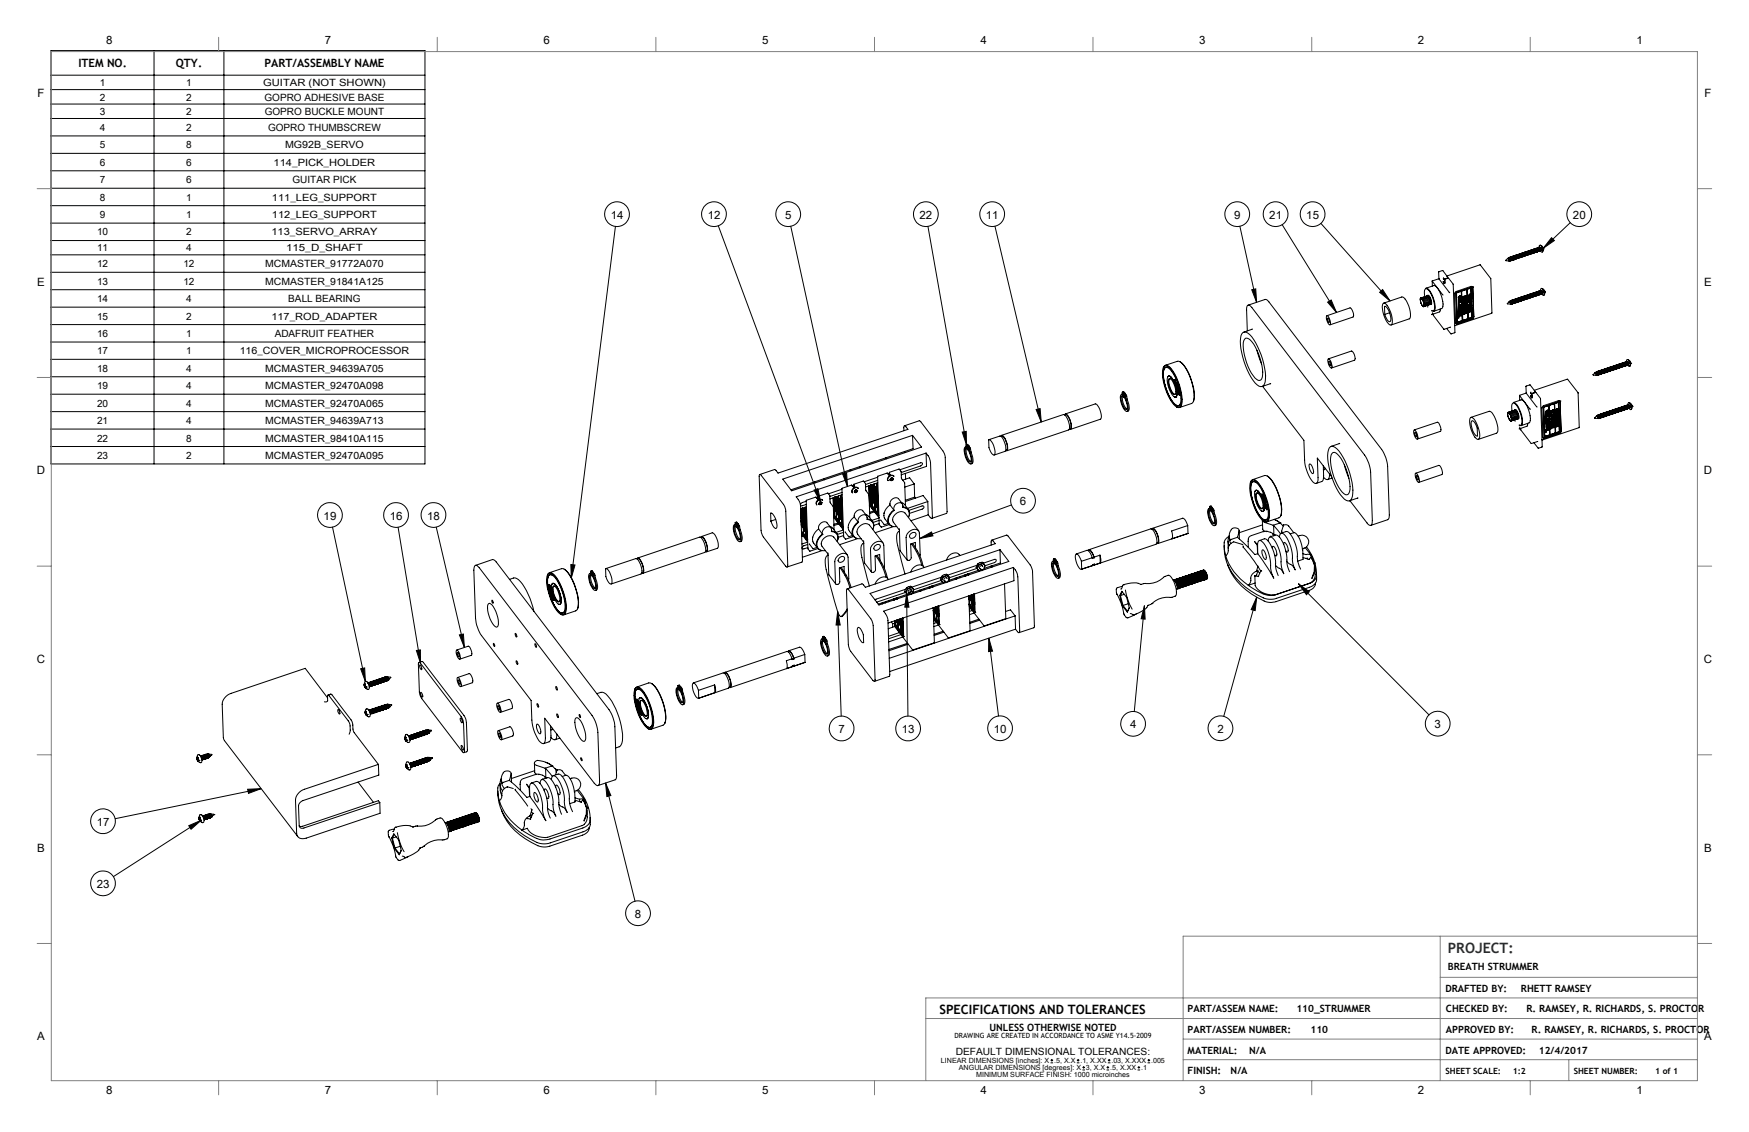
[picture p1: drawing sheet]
<svg xmlns="http://www.w3.org/2000/svg" width="432mm" height="279mm" viewBox="0 0 432 279" stroke-linecap="round" stroke-linejoin="round" font-family="sans-serif">
<defs><g id="words">
<text font-size="3.5" fill="#003359" x="357.5" y="235.3">PROJECT:</text>
<text font-size="3.2" x="231.9" y="250.3">SPECIFICATIONS AND TOLERANCES</text>
<g font-size="2.8">
<text x="26.2" y="10.8">8</text>
<text x="80.2" y="10.8">7</text>
<text x="134.2" y="10.8">6</text>
<text x="188.1" y="10.8">5</text>
<text x="242.1" y="10.8">4</text>
<text x="296.1" y="10.8">3</text>
<text x="350.1" y="10.8">2</text>
<text x="404" y="10.8">1</text>
<text x="19.4" y="16.6">ITEM NO.</text>
<text x="43.4" y="16.6">QTY.</text>
<text x="65.3" y="16.6">PART/ASSEMBLY NAME</text>
<text x="9.2" y="24">F</text>
<text x="420.8" y="24">F</text>
<text x="150.8" y="54">14</text>
<text x="174.7" y="54">12</text>
<text x="193.8" y="54">5</text>
<text x="227" y="54">22</text>
<text x="243.4" y="54">11</text>
<text x="304.7" y="54">9</text>
<text x="313.4" y="54">21</text>
<text x="322.5" y="54">15</text>
<text x="388.3" y="54">20</text>
<text x="9.2" y="70.5">E</text>
<text x="420.8" y="70.5">E</text>
<text x="9.1" y="117.1">D</text>
<text x="420.7" y="117.1">D</text>
<text x="251.8" y="124.7">6</text>
<text x="79.9" y="128.2">19</text>
<text x="96.2" y="128.2">16</text>
<text x="105.5" y="128.2">18</text>
<text x="9.1" y="163.7">C</text>
<text x="420.7" y="163.7">C</text>
<text x="279" y="179.8">4</text>
<text x="354.2" y="179.7">3</text>
<text x="207" y="180.9">7</text>
<text x="222.7" y="180.9">13</text>
<text x="245.4" y="180.9">10</text>
<text x="300.5" y="180.9">2</text>
<text x="23.9" y="203.8">17</text>
<text x="9.2" y="210.2">B</text>
<text x="420.8" y="210.2">B</text>
<text x="23.9" y="219.1">23</text>
<text x="156.8" y="226.5">8</text>
<text x="9.2" y="256.8">A</text>
<text x="420.8" y="256.8">A</text>
<text x="26.2" y="270">8</text>
<text x="80.2" y="270">7</text>
<text x="134.2" y="270">6</text>
<text x="188.1" y="270">5</text>
<text x="242.1" y="270">4</text>
<text x="296.1" y="270">3</text>
<text x="350.1" y="270">2</text>
<text x="404" y="270">1</text>
</g>
<g font-size="2.5">
<text x="24.6" y="21.3">1</text>
<text x="46" y="21.3">1</text>
<text x="65" y="21.3">GUITAR (NOT SHOWN)</text>
<text x="24.6" y="28.4">3</text>
<text x="24.6" y="24.8">2</text>
<text x="46" y="28.4">2</text>
<text x="46" y="24.8">2</text>
<text x="65.3" y="24.8">GOPRO ADHESIVE BASE</text>
<text x="65.4" y="28.4">GOPRO BUCKLE MOUNT</text>
<text x="24.6" y="32.3">4</text>
<text x="46" y="32.3">2</text>
<text x="66.2" y="32.3">GOPRO THUMBSCREW</text>
<text x="24.6" y="36.6">5</text>
<text x="24.6" y="40.9">6</text>
<text x="46" y="36.6">8</text>
<text x="46" y="40.9">6</text>
<text x="67.6" y="40.9">114_PICK_HOLDER</text>
<text x="70.4" y="36.6">MG92B_SERVO</text>
<text x="24.6" y="45.2">7</text>
<text x="46" y="45.2">6</text>
<text x="72.2" y="45.2">GUITAR PICK</text>
<text x="24.6" y="53.8">9</text>
<text x="24.6" y="49.5">8</text>
<text x="46" y="53.8">1</text>
<text x="46" y="49.5">1</text>
<text x="67.1" y="53.8">112_LEG_SUPPORT</text>
<text x="67.1" y="49.5">111_LEG_SUPPORT</text>
<text x="24" y="58.1">10</text>
<text x="46" y="58.1">2</text>
<text x="67" y="58.1">113_SERVO_ARRAY</text>
<text x="24" y="62">11</text>
<text x="24" y="66">12</text>
<text x="45.3" y="66">12</text>
<text x="46" y="62">4</text>
<text x="65.5" y="66">MCMASTER_91772A070</text>
<text x="70.6" y="62">115_D_SHAFT</text>
<text x="24" y="70.3">13</text>
<text x="45.3" y="70.3">12</text>
<text x="65.5" y="70.3">MCMASTER_91841A125</text>
<text x="23.9" y="74.6">14</text>
<text x="46" y="74.6">4</text>
<text x="71.2" y="74.6">BALL BEARING</text>
<text x="23.9" y="78.9">15</text>
<text x="23.9" y="83.2">16</text>
<text x="46" y="78.9">2</text>
<text x="46" y="83.2">1</text>
<text x="67" y="78.9">117_ROD_ADAPTER</text>
<text x="67.8" y="83.2">ADAFRUIT FEATHER</text>
<text x="23.9" y="87.5">17</text>
<text x="46" y="87.5">1</text>
<text x="59.2" y="87.5">116_COVER_MICROPROCESSOR</text>
<text x="23.9" y="91.8">18</text>
<text x="46" y="91.8">4</text>
<text x="65.5" y="91.8">MCMASTER_94639A705</text>
<text x="23.9" y="96.1">19</text>
<text x="23.9" y="100.4">20</text>
<text x="46" y="96.1">4</text>
<text x="46" y="100.4">4</text>
<text x="65.5" y="96.1">MCMASTER_92470A098</text>
<text x="65.5" y="100.4">MCMASTER_92470A065</text>
<text x="23.9" y="104.7">21</text>
<text x="46" y="104.7">4</text>
<text x="65.5" y="104.7">MCMASTER_94639A713</text>
<text x="23.9" y="109">22</text>
<text x="23.9" y="113.3">23</text>
<text x="46" y="109">8</text>
<text x="46" y="113.3">2</text>
<text x="65.5" y="109">MCMASTER_98410A115</text>
<text x="65.5" y="113.3">MCMASTER_92470A095</text>
<text x="357.4" y="239.4">BREATH STRUMMER</text>
<text x="356.9" y="244.7">DRAFTED BY:</text>
<text x="375.5" y="244.7">RHETT RAMSEY</text>
<text x="293.2" y="249.9">PART/ASSEM NAME:</text>
<text x="320.1" y="249.9">110_STRUMMER</text>
<text x="357" y="249.9">CHECKED BY:</text>
<text x="376.8" y="249.9">R. RAMSEY, R. RICHARDS, S. PROCTOR</text>
<text x="244.3" y="254.4">UNLESS OTHERWISE NOTED</text>
<text x="293.2" y="255.1">PART/ASSEM NUMBER:</text>
<text x="323.6" y="255.1">110</text>
<text x="357" y="255.1">APPROVED BY:</text>
<text x="378.1" y="255.1">R. RAMSEY, R. RICHARDS, S. PROCTOR</text>
<text x="236" y="260.3">DEFAULT DIMENSIONAL TOLERANCES:</text>
<text x="293.2" y="260.2">MATERIAL:</text>
<text x="308.4" y="260.2">N/A</text>
<text x="356.9" y="260.2">DATE APPROVED:</text>
<text x="379.9" y="260.2">12/4/2017</text>
<text x="293.2" y="265.1">FINISH:</text>
<text x="303.8" y="265.1">N/A</text>
</g>
<g font-size="2.1">
<text x="356.9" y="265.1">SHEET SCALE:</text>
<text x="373.5" y="265.1">1:2</text>
<text x="388.5" y="265.1">SHEET NUMBER:</text>
<text x="408.6" y="265.1">1 of 1</text>
</g>
<g font-size="1.8">
<text x="235.6" y="256.3">DRAWING ARE CREATED IN ACCORDANCE TO ASME Y14.5-2009</text>
<text x="232.3" y="262.3">LINEAR DIMENSIONS [inches]: X .5, X.X .1, X.XX .03, X.XXX .005</text>
<text x="236.7" y="264">ANGULAR DIMENSIONS [degrees]: X 3, X.X .5, X.XX .1</text>
<text x="241" y="265.8">MINIMUM SURFACE FINISH: 1000 microinches</text>
</g>
</g></defs>
<g fill="none" stroke="#000" stroke-width=".25">
<path d="M12.6 12.5h92.3v102h-92.3zM12.6 18.6h92.3M38 12.5v102M55.3 12.5v102M12.6 22.1h92.3M12.6 25.7h92.3M12.6 29.2h92.3M12.6 33.5h92.3M12.6 37.9h92.3M12.6 42.2h92.3M12.6 46.5h92.3M12.6 50.8h92.3"/>
<path d="M12.6 55.1h92.3M12.6 59.4h92.3M151.9 55.9l-10.9 86.8M177.3 55.7l25.3 68.2M195.2 55.8l14 64.3M229.1 55.9l9.5 53.9M245.6 55.8l11.5 48.4M306.1 55.8l4.1 18.8M316.5 55.5l13.5 21.6M326.1 55.1l17.1 19.2M383 58.7l.8 .7-2.8 1.9zM387.7 55l-6.7 6.3"/>
<path d="M12.6 62.9h92.3M12.6 67.2h92.3M12.6 71.5h92.3M12.6 75.8h92.3M308.2 75.3l4.1-1.4 .7 .3 28.1 36.7a8.5 8.5 0 0 1 1.5 4.2l.3 12.7-.3 .5-4.2 1.4M309 71.5l1-.2 .2 3.3zM327.6 77.9a2.08 2.08 0 0 1 .8 2.3 2.08 2.08 0 0 1-.8-2.3zM327.6 77.9l5.7-1.9a2.13 2.13 0 0 1 .7 2.2l-5.7 2M327.8 74.6l.8-.6 1.4 3.1zM327.8 78.5a.8 .8 0 0 1 .3 1.1l-.4-.7zM340.6 72.1l.7-.6 1.9 2.8zM341.4 75l.2-.2a2.78 2.78 0 0 1 1.7 2.2l.4 2a.87 .87 0 0 1-.4 1.2 5.3 5.3 0 0 1-2.1-4.5z"/>
<path d="M341.6 74.8l4.5-1.5a2.78 2.78 0 0 1 1.7 2.2l.4 2a1.04 1.04 0 0 1-.3 1.2l-4.5 1.5M341.8 75.7l.2-.1a4 4 0 0 1 1.3 3.7l-.2 .1a2.05 2.05 0 0 1-1.2-1.8M341.8 75.7l.1 1.9M341.9 75.6l-.1 .1M343.1 77.2l-1.2 .4M350.6 73.8h.1M350.6 74h.1M350.6 73.8v.2M350.6 74l.1 .2M350.7 74.3l.2 .8M350.7 74.2v.1M350.7 73.6h.1"/>
<path d="M350.7 73.6v.2M350.8 73.6h-.1M350.8 73.6h.1M350.9 73.6h.1M350.9 73.6l.1 .1M350.9 75.1h.1M350.9 75.1l.2 .3M351 73.7l.1 .1M351.1 73.8l.1 .2M351.1 75.4h.1M351.1 75.4l.3 .3M351.2 74l.1 .3"/>
<path d="M351.3 75.5l-.1 .1M351.3 74.3l.1 .2M351.4 75.7h.1M351.4 74.5l.1 .3M351.4 75.6v.1M351.5 75.7h.1M351.5 74.8l.1 .2M351.5 75.1l.1 .2M351.5 75.6h.1M351.5 75.6v.1M351.6 75h.1M351.6 75l-.1 .1"/>
<path d="M351.6 75.3v.2M351.6 75.5h.1M351.6 75.5l-.1 .1M351.8 73.2l-.1-.5a1.02 1.02 0 0 1 .5-1.4 5.9 5.9 0 0 1 1.8 5.4h-.5l.1 .1M352.1 71.1l1.9-.6a3.1 3.1 0 0 1 1.8 2.5l.5 2-.2 1-2.1 .8a2.52 2.52 0 0 0 0-2.6l-.8-2a1.51 1.51 0 0 0-1.1-1.1zM352.4 73h.1M352.4 73v.1M352.4 73l.1-.2a2.15 2.15 0 0 1 .8 2.4l-.2-.1M352.5 75.4v.4M352.5 73.2v-.2l-1.7 .6M352.6 73.1v.1M352.6 73.1l-1.6 .6"/>
<path d="M352.6 73.2l.1 .1M352.7 73.3h.1M352.7 73.3l-1.6 .5M352.7 73.3l.1 .2M352.8 73.5l-1.6 .5M352.8 73.5v.1M352.9 73.6h.1M352.9 73.6v.2M352.9 73.8l.1 .2M352.9 73.8l-1.6 .5M353 75.2a1.72 1.72 0 0 0-.7-2.2h.2a1.99 1.99 0 0 1 .7 2.1l-.1 .1M353 74l.1 .3"/>
<path d="M353 75.1h.1M353 75.1l-1.5 .6M353 74l-1.6 .5M353.1 74.3v.2M353.1 74.3l-1.6 .5M353.1 75v.1M353.1 74.8l.1 .2-1.6 .5M353.1 74.8h.1M353.1 75.1l-1.6 .5M353.1 74.5l.1 .2M353.1 74.5l-1.6 .6M353.1 74.8l-1.5 .5"/>
<path d="M353.2 74.7v.1M353.6 69.4l2.7 3.4M353.6 69.4h.1M353.6 69.4v1.2M353.9 77.5v.4l2.6 3.4 1.5-.5M355.2 68.8l2.7 3.4M355.2 68.8h.1M355.2 68.8l-1.6 .6M355.6 76.3l-.2 .7-1.9 .6 .2-.4M356.4 68.9h.1M356.4 68.5v.4M356.6 69.3l.1-.4 .9-.2 1.2 1.4 .4 12-1 .3-1-1.3"/>
<path d="M356.6 69.3l.1 .7-.4-.5 .3 .5M356.6 69.3l.1 .6M356.6 69.3h.1M357.2 68.1l8.3-2.7 2.6 3.4 .2 8.5-9.2 3M357.3 68.3h.1l-.1 .4M357.3 68.7h.1M357.3 68.7l-.9 .2M357.4 68.3l-1.3-1.5-.9 .3v1.7M359.4 79.8h.1M359.4 79.8l.4 .1M359.6 72.2l3.7-1.2 .2 7.4-3.7 1.2-.3-7.3M359.6 72.2l-.1 .1"/>
<path d="M360 77.8h.1M360 78.5h.1M360 77.8v.7M360 73.5h.1M360 73.5l.1 .1M360.1 74.5v.1M360.1 73.9h.1M360.1 73.9v.1M360.1 74h.1M360.1 74.2h.1M360.1 74v.2M360.1 74.5h.1"/>
<path d="M360.1 77.8h.1M360.1 75.2v.2M360.1 75.2h.1M360.1 75.2l.1 .1M360.1 75.4h.1M360.1 74.6h.1M360.1 74.8h.1M360.1 73.8h.1M360.1 73.8v.1M360.1 73.8h.2M360.1 77.8h-.1M360.1 74.6v.2"/>
<path d="M360.1 75.4l.1 .1M360.2 76.2h.1M360.2 76.4h.1M360.2 75.9h.1M360.2 75.9v.1M360.2 75.2h-.1M360.2 75.2h.1M360.2 75.5h.1M360.2 76.2v.2M360.2 76.4l.4-.1-.4 .3M360.2 77.4h.1M360.2 77.4v.1"/>
<path d="M360.2 76.6h.1M360.2 76.7h.1M360.2 76.9h.1M360.2 77.1h.1M360.2 76.6v.1M360.2 76.9v.2M360.2 76.7h.4l-.4 .2M360.2 74.5h.2M360.2 73.5h.2M360.3 73.8v.1l.2-.1M360.3 73.8h.1M360.3 75.9v.1"/>
<path d="M360.3 76h.1M360.3 75.1v.2l.5-.2M360.3 75.1h.1M360.3 75.1l-.1 .1M360.4 77.4h.1M360.4 73.1h.1M360.4 73.1l-.4 .4M360.4 73.1l.1-.1a.35 .35 0 0 1 .1 .6 .35 .35 0 0 1-.6-.1M360.4 73.1l.4 .1M360.4 73.5h.1M360.4 75.9v-.2l-.1 .3M360.4 75.9l-.1 .1"/>
<path d="M360.4 75.9h.1M360.4 74.2h.1M360.4 74.2l-.3 .3M360.4 74.2h.4l-.1 .3 .3-.2M360.4 74.2h.4M360.4 74.5h.1M360.5 77h.1M360.5 77l-.3 .4M360.5 77h.2a.34 .34 0 0 1 0 .5 .34 .34 0 0 1-.5-.1M360.5 77l.4 .1M360.5 77.4h.1M360.5 75.5h.1"/>
<path d="M360.5 75.5l-.3 .4M360.5 75.5v.4l.2-.2M360.5 73.8l-.2 .1M360.6 73.2v.1M360.6 75.5h.1a.35 .35 0 0 1 0 .5 .35 .35 0 0 1-.5-.1M360.6 75.6l.1 .1M360.6 75.5h.1M360.6 75.6h.1M360.6 75.5h.2M360.6 73.3h-.4v.2h.2M360.6 73.3l-.2 .2M360.6 73.3h.1"/>
<path d="M360.6 75.5v.1M360.6 74.3l-.4 .2M360.6 74.3l-.2 .2M360.6 74.3h.1M360.7 75.7h.1M360.7 77.2h.1M360.8 77.2h-.4l-.1 .2h.2M360.8 77.2l-.3 .2M360.8 77.2h.1M360.8 73.8h.1M360.8 73.8l-.7 .4M360.8 73.8h-.3"/>
<path d="M360.8 71.9l-1.2 .4 .2 7.2 1.2-.4M360.8 71.9l.2 7.2M360.8 71.9l.1 2.5h-.2M360.8 75.1h.1M360.8 75.1l-.6 .4M360.9 76.2h.1M360.9 76.5h.1M360.9 71.9l1.3-.5 .2 7.3-1.3 .4zM360.9 76.2l-.5 .4 .5-.1M360.9 76.5l-.7 .6M360.9 76.2h-.7M360.9 76.5l-.5 .1"/>
<path d="M360.9 77.8h.1M360.9 74.5l.1 4.6M360.9 77.8v.1l-.8 .3 .1 .2-.2 .1M360.9 77.8l-.8 .2v-.2M361 79.1h.1M361 74.3h.1M361 74.3v.2l-.9 .3M361 74.3v.1M361.1 73.9h.1M361.1 74.4h.1M361.1 74.4l.2 .2 .2-.2M361.1 74.4l.1 .1"/>
<path d="M361.2 76.1h.1M361.2 75.2h.1M361.2 75.2v.1M361.2 76.7h.1M361.2 76.7v.3M361.2 77h.1M361.2 77.3h.1M361.2 77.6h.1M361.2 77.3v.3M361.2 77l.7-.1-.7 .4M361.4 75.2h.1M361.4 74.4h.1"/>
<path d="M361.4 73.2l-.3 .1v.6M361.4 73.2h.2M361.4 73.2h.1M361.4 76.1l.3 .1M361.4 74.1h.1M361.4 74.1l-.3 .3M361.4 74.1h.3M361.5 75.6l-.3 .5M361.5 75.6l-.1 .6h.3M361.5 75.6h.1M361.5 75.2h.1M361.5 74.4h.1"/>
<path d="M361.5 73.3v.1M361.5 73.4v.2M361.5 73.4h-.2v.3l.2-.1M361.5 73.4h.1M361.5 73.6h.1M361.6 73.2h.1M361.6 75h.1M361.7 75.9h.1M361.7 74.8h.1M361.7 74.8l-.5 .4M361.7 75h-.3v.2h.1M361.7 75l-.2 .2"/>
<path d="M361.7 74.8h.5v.2l-.3 .2M361.7 75h.1M361.7 74.1l.3 .1M361.7 74.1h.1M361.7 76.2h.1M361.8 74.9h.3M361.8 74.9a.35 .35 0 0 1-.2 .5 .35 .35 0 0 1-.4-.2M361.8 73l-.2 .2M361.8 73h.3l.1 .6-1.1 .3M361.8 73h.1M361.8 73h.3M361.9 75.1h.1"/>
<path d="M361.9 75.1v.1M361.9 75.2h.1M361.9 73.9h.1M361.9 73.2l.1 .3M361.9 73.2h-.2v.4l.3-.1M361.9 73.2h.1M361.9 73.9l.1 .3M362 74.2h.1M362 73.5h.1M362 75.6l-.3 .3M362 75.6h.1M362 75.7l.1 .1"/>
<path d="M362 74.9h.1M362.1 74.9l-.2 .2M362.1 74.9h.1M362.1 75.8l-.4 .4M362.1 75.4h.1M362.1 75.8h.1M362.1 75.4l-.4 .1v.4M362.1 75.4v.1M362.1 74.7l-.4 .1M362.2 73.8v.6l-.7-.2-.2 .2h.2M362.2 73.8h.1M362.2 73.8l-.3 .1"/>
<path d="M362.2 75.6a.58 .58 0 0 1-.3 .7 .58 .58 0 0 1-.7-.2M362.3 71.4l.8-.3 .3 7.2-.9 .3zM362.3 76.4h.1M362.3 76.7h.1M362.3 77.1h.1M362.3 76.4l-1.1 .3M362.3 77.1v.2l-1.1 .3M362.3 76.4v.2l-.8 .2 .8-.1M362.3 76.7v.2l-.8 .5 .8-.3M362.4 78.7h.1M362.6 76.6h.1M362.6 76.8h.1"/>
<path d="M362.6 76.9h.1M362.6 77.1h.1M362.6 76.3h.1M362.6 76.4h.1M362.6 76.3v.1M362.6 76.6v.2M362.6 76.9v.2M362.6 76.8l.4-.1-.4 .2M362.6 72.9h.1M362.6 72.9l.1 .1M362.7 74.1h.1M362.7 74.1v.1"/>
<path d="M362.7 73.7h.1M362.7 73.8h.1M362.7 73.2h.1M362.7 73.3h.1M362.7 73.5h.1M362.7 73.2h.4M362.7 73.2v.1M362.7 73.5v.1M362.7 73.7v.1M362.7 76.3h.1M362.7 74.6h.1M362.7 74.6v.1"/>
<path d="M362.7 73.6v.1M362.7 73.6h.1M362.7 76.3h-.1M362.7 76.3l-.1 .1M362.7 76h.1M362.7 76l.1 .1M362.7 75.5h.1M362.7 75.5v.1M362.7 75.6h.1M362.7 75.7h.1M362.7 75.2h.1M362.7 75.2l.1 .2"/>
<path d="M362.7 75.6v.1M362.8 76.3h.1M362.8 76.4h.1M362.8 75.5h.1M362.8 75.5h-.1M362.8 73h.1M362.8 76.3v.1M362.8 74.6h.1M362.8 74.2v-.2l.1 .2M362.8 74.2h.1M362.8 73.6h.3M362.8 73.6h.1"/>
<path d="M362.8 73.6h-.1M362.8 76h.2M362.8 75.2h.2M362.8 74.4l-.1 .2M362.8 74.4v.2M362.8 74.4h.1M362.9 75.5h.2M362.9 75.5h.1M362.9 72.6h.1M362.9 72.6l-.3 .3M362.9 72.6h.1a.25 .25 0 0 1 0 .4 .25 .25 0 0 1-.4-.1M362.9 72.6l.2 .1"/>
<path d="M362.9 75.8l-.1 .2M362.9 75.8l-.2 .2M362.9 75.8h.1M362.9 74.2h.1M362.9 73.3h.1M362.9 73h.1M362.9 73.3l-.2 .2M362.9 73.3h-.2M362.9 74.3l-.1 .3M362.9 74.3h.1M363 76h.1M363 75h.1"/>
<path d="M363 75l-.3 .2M363 75l.1-.1a.25 .25 0 0 1 0 .4 .25 .25 0 0 1-.4-.1M363 75h.2M363 75.2h.1M363 73.8l-.3 .3M363 73.8v.3l.1-.1M363 73.8h.1M363 73.9l.1 .1M363 73.9h.1M363 72.7v.1M363 75.8l.1 .1M363 75.8h.1"/>
<path d="M363 74.3h-.1M363 74.3l.2 .1-.2 .2M363 74.3h.1M363 74.5h.1M363 74.6h.1M363 73.8a.25 .25 0 0 1 0 .4 .25 .25 0 0 1-.3-.1M363 73.8l.1 .1M363 72.8h-.3l.2 .2M363 72.8l-.1 .2M363 72.8h.1M363 74.5v.1M363 73.8v.1"/>
<path d="M363.1 75.7a.26 .26 0 0 1 0 .4 .26 .26 0 0 1-.4-.1M363.1 75.7h.1M363.1 75.7l.1 .1M363.1 75.5h-.2M363.1 74.4l-.2 .3-.2-.1M363.1 74h.1M363.1 75.7l-.1 .1M363.1 73.9v.1M363.1 74.4h.1M363.1 75.1l-.3 .1h.2M363.1 75.1l-.1 .1M363.1 75.1h.1"/>
<path d="M363.1 74.4l-.1 .1M363.1 75.9l-.1 .1M363.1 75.9h.1M363.1 73.6h.1M363.1 73.2h.1M363.1 73.2l-.4 .4M363.1 73.6l-.4 .2M363.2 75.5h.1M363.2 75.5l-.5 .2M363.2 75.5h-.1M363.3 76.3h.1M363.3 76.6h.1"/>
<path d="M363.3 76.8h.1M363.3 76.1h.1M363.3 76.8l-.7 .3M363.3 76.3l-.7 .3M363.3 76.1l-.5 .3M363.3 76.3l-.6 .3h.6M363.3 76.6l-.6 .4 .6-.2M363.3 76.1l-.5 .2M363.6 70.8h.1M363.6 70.8v.1M363.6 70.9l-.5-.2-3.5 1.2-.4 .4 .2 7.5 .4 .1M363.6 70.9l.2 7.5-.4 .3-3.6 1.2"/>
<path d="M371.8 64.3h.1M371.8 64.2l.5-.4 .2 .6M371.8 64.3l.7 .1M372.1 74.9h.1M372.1 74.9l.5-.4 .3 .5M372.2 75h.7M372.3 63.7a.47 .47 0 0 1 .5 .7v-.2M372.4 63.9l.1 .5M372.4 63.9h.1M372.5 63.7v-.1a.55 .55 0 0 1 .5 .7l-.1-.1M372.6 64.3l-.3-.5 .2 .1 .3 .6M372.6 64.3h.1"/>
<path d="M372.6 63.5h.1M372.6 74.4a.49 .49 0 0 1 .5 .7M372.6 63.5l.4 .4 .1 .4M372.7 74.5h.1M372.7 74.5l.2 .5M372.8 64.2l-.2-.5 .3 .5M372.8 64.2h.1M372.8 64.4v.1M372.9 63.6l.3 .6M372.9 63.4h.1M372.9 64.2h.1M372.9 63.4l.3 .2 .1 .6a.57 .57 0 0 0-.5-.7l.3 .8"/>
<path d="M372.9 74.4v-.1a.59 .59 0 0 1 .5 .7l-.2-.1M372.9 75h.1M373 74.2h.1M373 75h.1M373 75l-.3-.6 .3 .2 .1 .5M373 74.2l.3 .2 .2 .6M373 64.3h.1M373.1 63.5v-.1a.6 .6 0 0 1 .4 .8M373.1 63.5h.1M373.1 63.5l.3 .5M373.1 63.5l.4 .6M373.1 75.1h.1"/>
<path d="M373.1 63.4l.4 .1 .1 .7M373.2 74.3l.3 .3v.4M373.2 74.3v-.1a.56 .56 0 0 1 .5 .7h-.1M373.2 74.9v.1M373.2 74.9l-.2-.5 .3 .5M373.2 74.3l.3 .5M373.2 74.1l.4 .3 .1 .5M373.3 74.9h.1M373.3 74.9h-.1M373.3 63.4v-.1a.56 .56 0 0 1 .5 .8M373.3 63.4l.3 .7M373.4 63.4h.1"/>
<path d="M373.4 64.1l-.1 .1M373.4 63.4l.3 .6M373.4 74.2l.1-.1a.55 .55 0 0 1 .4 .7M373.4 63.3a.69 .69 0 0 1 .4 .8M373.4 64.1h.1M373.5 74.2l.3 .5M373.5 64.1h.1M373.5 75h-.1M373.5 74.2h.1M373.5 74.8h.1M373.6 74l.3 .3 .1 .5M373.6 74h-.1"/>
<path d="M373.6 64.2h.1M373.6 63.3l.3 .6M373.7 63.4h.1M373.7 63.4l.3 .5M373.7 64h.1M373.7 63.1h.1M373.7 63.1l.4 .4 .1 .5-.3-.7-.2-.2-.1 .3M373.8 74.7l-.1 .2M373.8 74.7h.1M373.8 73.9l.3 .2 .1 .7-.3-.8-.1-.1-.1 .2M373.9 63.3v-.2a.54 .54 0 0 1 .5 .8M373.9 63.9v.1"/>
<path d="M373.9 74.8h.1M374 74v-.1a.61 .61 0 0 1 .4 .7M374 63.9h-.1M374 63.9h.1M374 74h.1M374 74.6v.2M374 74.6l-.3-.5 .4 .5M374 74l.3 .7M374 74l.4 .5M374 63.1l.3 .2 .1 .6M374 63v.1M374.1 73.8l.3 .2 .1 .6"/>
<path d="M374.1 74.6h-.1M374.1 74.6h.1M374.2 63.2v-.2a.59 .59 0 0 1 .5 .8h-.1M374.2 63.1h.1M374.2 63.8v.1M374.2 63.8l-.3-.5 .4 .5M374.2 63.1l.3 .6M374.2 63.8h.1M374.2 63a.67 .67 0 0 1 .5 .8M374.3 63.8h.1M374.3 73.9v-.1a.55 .55 0 0 1 .4 .7M374.3 73.9h.1"/>
<path d="M374.3 73.9l.3 .5M374.3 73.7h.1M374.4 73.7l.2 .2 .2 .6M374.4 74.5h-.1M374.4 74.5h.1M374.4 63.1v-.2a.6 .6 0 0 1 .5 .8M374.4 63.9h.1M374.4 63l.4 .6-.3-.5M374.5 63.1h.1M374.5 63.7v.2M374.5 74.6h.1M374.5 62.9l.4 .3 .1 .5"/>
<path d="M374.5 62.9h.1M374.5 63.7h.1M374.6 73.8h.1M374.6 74.4l-.1 .2M374.6 73.8l.3 .5M374.6 74.4h.1M374.6 73.6l.4 .4 .1 .4M374.7 63.8h.1M374.8 63h.1M374.8 63l.3 .5M374.8 74.5h.1M374.8 62.8h.1a.58 .58 0 0 1 .3 .8l-.1-.5-.3-.3 .2 .7"/>
<path d="M374.8 73.7v-.1a.55 .55 0 0 1 .5 .8M374.8 73.7l.3 .5M374.8 63.6l-.1 .1M374.8 73.7h.1M374.9 73.7l.3 .6M374.9 73.6l.3 .1 .2 .7M374.9 74.3l-.1 .1M374.9 74.3v.1M374.9 63.7h.1M375 62.9v-.2l.2 .1 .3 .7M375 74.4v-.4l-.4-.4-.1 .2 .3 .2v.5M375 62.9l.3 .7"/>
<path d="M375 62.9h.1M375 63.5h.1M375 63.5v.1M375 62.9l.4 .5M375 74.5h.1M375.1 63.5h.1M375.1 73.6v-.1a.6 .6 0 0 1 .5 .8h-.1M375.1 62.7h.1M375.1 73.6h.1M375.1 74.3v.1M375.1 73.6l.3 .7M375.1 73.6l.4 .6"/>
<path d="M375.1 62.7l.3 .3 .1 .5M375.1 74.3h.1M375.1 73.4a.67 .67 0 0 1 .5 .9M375.2 74.3h.1M375.2 62.8l.1-.1a.56 .56 0 0 1 .4 .7M375.3 62.8h.1M375.3 62.8l.3 .5M375.3 62.6l.3 .2 .2 .6M375.3 74.4h.1M375.4 63.4h-.1M375.4 63.4h.1M375.4 73.6h.1"/>
<path d="M375.4 73.5l.3 .5M375.4 73.6l.3 .4M375.4 73.3h.1M375.5 74.2h.1M375.5 73.3l.2 .3 .2 .6a.58 .58 0 0 0-.5-.8v.2M375.5 74.2h-.1M375.5 63.5h.1M375.5 62.7v-.1a.56 .56 0 0 1 .5 .8v-.1M375.6 62.7h.1M375.6 63.3v.2M375.6 62.7l.2 .7M375.6 62.7l.3 .5"/>
<path d="M375.6 63.3h.1M375.6 73.4v-.1a.55 .55 0 0 1 .5 .8M375.6 62.5a.69 .69 0 0 1 .4 .9M375.6 73.4l.4 .6M375.6 74.3h.1M375.7 73.4h.1M375.7 74l-.1 .2M375.7 73.4l.3 .6M375.7 73.3l.4 .3 .1 .5M375.7 74v.1M375.8 62.6v-.1a.6 .6 0 0 1 .5 .8M375.8 62.6l.3 .7"/>
<path d="M375.8 62.6h.1M375.8 62.6l.4 .5M375.9 73.4l.1-.2h.1l.3 .8M375.9 62.4l.4 .4v.5M375.9 73.3l.3 .6M376 74l-.1 .1M376 73.3l.3 .6M376 73.3v.1M376 73.2h.1M376 73.2l.4 .3v.5M376.1 62.5l.3 .5M376.1 74.1h.1"/>
<path d="M376.2 73.3v-.2a.61 .61 0 0 1 .4 .8M376.2 62.3h.1M376.2 63.1h.1M376.2 73.9v.1M376.2 73.2l.3 .6M376.2 73.3l.4 .5M376.2 62.3l.2 .2 .2 .6-.3-.7-.2-.1v.2M376.3 73.1l.3 .3 .1 .5M376.3 73.1h-.1M376.3 73.9h-.1M376.3 73.9h.1M376.3 63.3h.1"/>
<path d="M376.3 62.4l.1-.1a.6 .6 0 0 1 .5 .8l-.1-.1M376.4 63v.2M376.4 63h.1M376.4 62.2h.1M376.4 62.2l.3 .2 .2 .6 .1-.1M376.4 62.5l.3 .4M376.4 74h.1M376.5 73.2h.1M376.5 73.2l.2 .6M376.5 62.5l-.1-.1 .3 .5M376.5 73.2l.3 .5M376.5 73a.67 .67 0 0 1 .5 .8 .57 .57 0 0 0-.6-.7v.1"/>
<path d="M376.6 73.8l-.1 .1M376.6 73.8h.1M376.6 62.3v-.1a.55 .55 0 0 1 .5 .8M376.7 62.9v.2M376.7 73.1v-.1a.56 .56 0 0 1 .5 .7M376.7 62.2l.3 .1 .1 .7M376.7 73.1l.3 .5M376.7 62.9v.1M376.8 73.1h.1M376.8 73.1l.3 .5M376.8 72.9h.1M376.8 73.7h.1"/>
<path d="M376.8 72.9l.4 .3 .1 .5M376.9 62.2l.1-.1h.2l.2 .8M376.9 63.1h.1M376.9 62.2l.4 .6zM376.9 62.8l-.2-.5 .3 .6M377 62.1h.1M377 62.9h.1M377 62.1l.4 .3v.5M377 73.6v.2M377 73l.4 .5M377.1 72.8l.4 .3v.5a.56 .56 0 0 0-.5-.7l.3 .6M377.1 73.6h-.1"/>
<path d="M377.1 73.6h.1M377.2 62.8v.1M377.2 62.2l.3 .5M377.2 73.7h.1M377.3 62.8h.1M377.3 61.9l.3 .4 .1 .5a.63 .63 0 0 0-.5-.8l.3 .8M377.3 72.9v-.1a.6 .6 0 0 1 .5 .8v-.1M377.3 62.8h-.1M377.3 73.5v.2M377.3 73.5h.1M377.4 72.7h.1M377.4 73.5h.1"/>
<path d="M377.4 72.7l.2 .2 .2 .6M377.4 62.1l.1-.2a.56 .56 0 0 1 .4 .8M377.4 62.9h.1M377.5 61.9l.3 .2 .2 .6M377.5 61.8v.1M377.5 62.7h.1M377.6 72.8l.3 .5M377.6 72.6l.3 .2 .2 .6M377.6 73.4l-.3-.5 .3 .7M377.6 73.4h.1M377.7 62v-.2a.59 .59 0 0 1 .5 .8M377.8 62.6v.1"/>
<path d="M377.8 62.6l-.3-.5 .3 .5M377.8 61.9l.2 .8M377.8 61.9l.3 .6M377.8 62.6h.1M377.8 61.8h.1M377.8 61.8l.4 .3v.5M377.8 73.5v.1M377.9 73.3l-.1 .2M377.9 72.7l.3 .5M377.9 72.5h.1M377.9 72.5l.3 .2 .2 .6M377.9 73.3l-.4-.6a.6 .6 0 0 1 .5 .7"/>
<path d="M377.9 73.3h.1M378 62.7h.1M378 61.8l.3 .6M378 61.9l.4 .5M378.1 61.7l.4 .3v.5a.63 .63 0 0 0-.5-.8v.2M378.1 73.4h.1M378.1 72.6l.3 .5M378.1 62.5h-.1M378.1 62.5h.1M378.1 73.2v.2M378.1 73.2l-.3-.6a.55 .55 0 0 1 .5 .7M378.1 72.6l.4 .5"/>
<path d="M378.1 73.2h.1M378.2 73.2v.1M378.2 72.4l.4 .4v.5l-.2-.8-.2-.1-.1 .2M378.2 61.8l.3-.1 .2 .7M378.3 61.8l.3 .6M378.3 62.4v.1M378.3 61.8l.3 .5M378.3 73.3h.1M378.3 62.4h.1M378.4 72.5v-.1a.54 .54 0 0 1 .5 .8h-.1M378.4 61.6l.3 .3 .1 .5M378.4 73.1v.2"/>
<path d="M378.5 73.1l-.1 .1M378.5 73.1v.1M378.5 72.3l.2 .2 .2 .7M378.5 72.3v.1M378.5 61.7l.1-.1a.6 .6 0 0 1 .5 .7h-.1M378.6 61.7l.2 .5M378.6 61.7l.3 .5M378.6 61.5h.1M378.6 62.3h.1M378.6 72.5v-.2a.59 .59 0 0 1 .6 .8h-.1M378.6 61.5l.3 .2 .2 .6M378.7 73.1v.1"/>
<path d="M378.7 73.1l-.3-.6 .3 .6M378.7 73.1h.1M378.7 72.2h.1M378.7 72.2l.3 .2 .2 .7M378.8 61.6v-.1a.55 .55 0 0 1 .5 .7M378.8 62.4h.1M378.8 62.2v.2M378.8 61.6l.1 .1M378.8 61.6l.4 .5M378.9 73.2h.1M378.9 61.4l.4 .3v.5M378.9 61.7l.2 .4"/>
<path d="M378.9 61.4h.1M378.9 62.2h-.1M378.9 62.2h.1M379 72.4l.3 .4M379 72.1h.1a.62 .62 0 0 1 .3 .9 .58 .58 0 0 0-.5-.8l.3 .8M379 73l-.3-.6 .3 .7M379 73h.1M379.1 62.3h.1M379.1 61.5l.3 .5M379.1 62.1v.2M379.1 62.1h.1M379.2 72.2v-.1a.55 .55 0 0 1 .5 .8"/>
<path d="M379.2 61.3a.69 .69 0 0 1 .4 .9v-.1a.57 .57 0 0 0-.5-.7v.1M379.2 72.2l.4 .6zM379.2 62.1h.1M379.3 72.1l.4 .3v.5M379.3 72.8l-.1 .1M379.3 72.8v.1M379.3 62.2h.1M379.3 61.4l.1-.1a.6 .6 0 0 1 .5 .8l-.2-.2M379.4 62v.2M379.4 62v.1M379.4 62l.1 .1M379.5 72.1l.3 .7"/>
<path d="M379.5 72l.3 .2 .1 .6M379.5 61.2l.3 .4 .1 .5M379.5 61.2h-.1M379.5 72.8v.1M379.5 72.2l.3 .5M379.6 72.8h.1M379.6 72h.1M379.6 72l.3 .3 .1 .5M379.7 61.3l.3 .5M379.7 72.9h.1M379.7 61.9l-.3-.5 .3 .7M379.7 72.1l.1-.2a.61 .61 0 0 1 .4 .8"/>
<path d="M379.7 61.1l.3 .2 .2 .6M379.7 61.9h.1M379.8 72l.2 .6M379.8 72.1l.3 .5M379.8 71.9l.3 .2 .2 .6M379.8 72.7h.1M379.9 62.1h.1M379.9 61.8v.2M379.9 61.8l-.2-.7 .3 .2 .1 .6M379.9 61.8h.1M380 61h.1M380 72v-.1a.56 .56 0 0 1 .5 .7l-.1-.1"/>
<path d="M380 61.1v-.5h.4l.5 1M380 61.8l.1 .1M380 72.6v.1M380 61l.4 .9-.1-.2M380 61l-.1 .2M380 72.6h.1M380.1 72.6l.1 .1M380.1 71.8a.62 .62 0 0 1 .4 .8M380.1 61l.4 .9-.1-.1M380.1 72.6h.1M380.2 61.8l.1-.2-.3-.4 .2 .7M380.2 61.1h.1"/>
<path d="M380.3 71.9l.1-.2 .1 .1 .3 .7-.2-.1M380.3 61.9l.3 .3h.2M380.3 61.1l.2 .4M380.3 72.5v.1M380.3 72.5l-.3-.5 .4 .5M380.3 71.9l.3 .5zM380.4 71.8v-.5h.4l.4 .9M380.4 71.7l.4 .3v.5l-.1-.1M380.4 72.5h-.1M380.5 61.5v.3M380.5 72.6h.1M380.6 72.4v.2"/>
<path d="M380.6 71.8h.1M380.6 72.6l.3 .3 .3-.1M380.6 71.8l.2 .3M380.6 72.4h.1M380.8 72.1l.1 .4M381 61.3l-.3-.6-.4-.2a1.69 1.69 0 0 1 .5 1.7M381 61.3v.1M381 61.4l-.2 .8M381 61.4h.1M381.4 71.8l-.4-.5-.4-.1a1.93 1.93 0 0 1 .6 1.6M381.4 71.8v.1M381.4 71.9v.2"/>
<path d="M381.4 72.1h.1M381.4 72.1l-.2 .7M12.6 80.1h92.3M12.6 84.4h92.3M12.6 88.7h92.3M12.6 93h92.3M12.6 97.3h92.3M276.9 97.8l.1-.1a3.3 3.3 0 0 1 1.2 3.4 2.18 2.18 0 0 1-1.3-2.1zM277 97.3l-.1 .1M277.1 96.8l.4-.1 .2 .3M277.1 97.7a3.6 3.6 0 0 0 1.1 3.3M277.2 97.1l.2 .5z"/>
<path d="M277.5 97.2l-.4-.4-.1 .6a.8 .8 0 0 0-.4 1.1l.7 2.2a.94 .94 0 0 0 1 .8 3.7 3.7 0 0 0-.3-2.8l-.1-.8-.4-.7M277.5 97.2v.8M277.5 97.2l.3-.1 .3 .5 .2 1a3.7 3.7 0 0 1 .3 2.8l-.4 .1M277.5 98h.1M277.6 97.6l.2 .5zM277.7 97l-.2 .2M277.7 97v.1M287.2 90.8v-.1a.72 .72 0 0 1 1.2-.4 12.3 12.3 0 0 1 3.5 8.2 1.95 1.95 0 0 1-.8 2.1l-.7-.2M287.5 90.3a1.28 1.28 0 0 1 1.5 .7 13.3 13.3 0 0 1 2.6 8.8l-.4 .7a1.28 1.28 0 0 1-1.5-.7 13 13 0 0 1-2.6-8.7zM287.5 90.8a1.01 1.01 0 0 1 1.4 .4 12.2 12.2 0 0 1 2.6 8.3l-.5 .6a1.32 1.32 0 0 1-1.4-.7 13.2 13.2 0 0 1-2.4-7.8zM287.7 90.2l3-1a1.59 1.59 0 0 1 1.5 .9 13.4 13.4 0 0 1 2.5 8.7l-.4 .7-3.1 1.1M287.8 90.7a2.94 2.94 0 0 0-.5 3 12.2 12.2 0 0 0 2.8 6.1l.3 .2 .6 .1"/>
<path d="M288.3 93.1l.2-.3a2.6 2.6 0 0 1 1.7 2.2l.3 1.4a1.81 1.81 0 0 1-.2 1.6h-.4M288.3 93l.2-.1a1.18 1.18 0 0 1 1.1 .9l.6 1.2 .3 1.4a1.12 1.12 0 0 1-.5 1.6 5.8 5.8 0 0 1-1.7-5zM288.4 90.8a.66 .66 0 0 0-1 .3 10.8 10.8 0 0 0 3 8.9l.6 .1 .4-.4M288.5 92.8a2.92 2.92 0 0 1 1.7 2.2l.3 1.4a1.52 1.52 0 0 1-.2 1.6M288.6 93.5a2.22 2.22 0 0 1 1.5 2l.1 .6a1.02 1.02 0 0 1-.2 1.3 3.8 3.8 0 0 1-1.4-3.9zM289 93.5h-.2a3.7 3.7 0 0 0 1.3 3.8l.1-.1M289.9 93.8l.3 .5M289.9 97.9v.1M289.9 93.8h.1M290 93.8h.1M290 93.9v.2M290 93.9l.1 .3"/>
<path d="M290 93.9h.1M290 94.1l.1 .1M290 94.1h.1M290 93.8l.2 .1M290.1 93.8h.2M290.1 93.9h.1M290.1 93.9l.1 .4M290.1 93.9h.2M290.2 93.9h.1M290.3 98h.1M290.3 93.9h.1M290.3 93.8v.1"/>
<path d="M290.3 93.8l-.1 .1M290.3 94.8l.1 .2M290.3 94.8h.1M290.3 94.4l.3 .3M290.3 94.5v.3zM290.4 94.5l.1 .2M290.4 95h.1M290.5 95.6l.1 .2M290.5 95.2v.4M290.5 95.2l.2 .3v-.2M290.5 95.2h.1M290.5 95.1h.1"/>
<path d="M290.5 95.2l.2 .2M290.5 94.7v.3M290.5 94.7v-.2a.29 .29 0 0 0-.3 .3 .29 .29 0 0 0 .2 .3h.1M290.5 94.7v.4M290.5 95.4v.2M290.5 95.6l.2 .2M290.5 95.4l.2 .2M290.5 95.6h.1M290.5 94.7h.1M290.6 94.7l-.1 .4M290.6 95.8l.1 .1M290.6 96.1l.2 .2-.1 .3"/>
<path d="M290.7 96l.3 .3M290.7 96l-.1 .1M290.7 95.6v.2M290.7 95.3l.2 .3M290.7 95.3h.1M290.7 95.4v.2M290.7 95.6l.1 .2M290.7 95.4l.1 .4M290.7 95.6h.1M290.8 95.8l-.1 .1M290.8 96.9l.2 .4M290.8 97l.1 .2"/>
<path d="M290.8 96.8v.1M290.8 96.8h.1M290.8 97h.1M290.8 96.8l.1 .1M290.9 96.9l-.1 .1M290.9 96.4v.3h.2M290.9 96.4l-.2 .2M290.9 95.6h.1M290.9 96.9h.1M290.9 97.2h.1M290.9 95.6v.3l-.2-.2v.2M290.9 96.4l.1 .3"/>
<path d="M290.9 96.4v-.1l.1 .4M290.9 96.3l.1 .4M291 97.2h-.1M291 96.7h.1M291 97.1l.1 .1M291 96.3h.1M291 97.1v.1M291 97.2l.2 .4M291 97.2v.1M291 97.3h.1M291 96.3l.1 .2M291.1 97.2l-.1 .1"/>
<path d="M291.1 96.5v.2M291.1 97.2l.2 .3M291.1 96.7v.1M291.1 96.7h.1M291.1 97.2l.1 .3M291.1 97.2h.1M291.2 97.5v.1M291.2 97.5h.1M291.3 97.5l-.1 .1M291.3 89.3a8.6 8.6 0 0 1 3.1 5.5l.5 2.6-.3 1.7M306.9 82.1a1.39 1.39 0 0 1 1.6 .5 17.2 17.2 0 0 1 3.8 11.7 1.1 1.1 0 0 1-.7 1.1 1.1 1.1 0 0 1-1.2-.4 17 17 0 0 1-4.1-11.6l.1-.6zM307.3 83.7a.9 .9 0 0 1 1.3 .2 13.3 13.3 0 0 1 3 9.2l-.3 .7a1.13 1.13 0 0 1-1.5-.5 13.8 13.8 0 0 1-2.8-8.8z"/>
<path d="M307.9 81.7l-.1-5.6 .1-.6 .4-.2 .8 .6 27.8 36.4a8.5 8.5 0 0 1 1.5 4.3l.4 12.3a.58 .58 0 0 1-.6 .8l-.5-.3-4.4-5.8M309.2 81.2l-2.1 .8M310.3 86.5l1.2 3.4M311.7 95.4l10.2 13.3 .2 4.8a8.8 8.8 0 0 0 2.5 5.8h.3a1.22 1.22 0 0 0 .5-1.4l-.2-4.8 3.6 4.6M313.7 94.7l-2.1 .7M327.9 88.6a2.02 2.02 0 0 1 .8 2.2 2.07 2.07 0 0 1-.8-2.2zM327.9 88.6l5.8-2a2.07 2.07 0 0 1 .7 2.3l-5.7 1.9M328.1 89.2a.69 .69 0 0 1 .3 1zM358 80.8h.1M359.1 80.3h.1M373.6 99.3l1.9-.6a3.1 3.1 0 0 1 1.9 2.5l.4 1.9-.1 1-.1 .3-2.1 .7a2.6 2.6 0 0 0 .1-2.7l-.5-1.4a2.32 2.32 0 0 0-1.5-1.7zM375.1 97.6l2.7 3.4"/>
<path d="M375.1 97.6l.1 1.2M376.8 97l2.7 3.5M376.8 97h.1M376.8 97l-1.7 .6M378 97.2h.1M378 96.8v.4M378.2 97.5v-.3l1-.4 1.1 1.6 .5 11.9-1.1 .3-1-1.3M378.2 97.5l.1 .7-.4-.5 .2 .5M378.2 97.5l.1 .6M378.2 97.5h.1M378.8 96.3l8.2-2.7 2.6 3.3 .3 8.6-9.2 3M378.8 96.5l.2 .1-.1 .3-.9 .3"/>
<path d="M378.8 96.9h.1M379 96.6l-1.3-1.6-1 .4 .1 1.6M383.8 99.6l.9-.2 .3 7.1-.9 .4zM384.8 99.3l-3.7 1.1M384.8 99.3l.3 7.3-3.7 1.2-.3-7.4M385.1 99h.1M385.1 99l.1 .2M385.2 99.2l-.1-.2-.4-.1-3.6 1.2-.4 .5 .2 7.4 .5 .1M385.2 99.2l.2 7.3-.3 .4-3.7 1.2M393.3 92.5l.1 .1zM393.3 92.6h.8M393.8 92l.3 .6"/>
<path d="M393.8 92l-.5 .5M393.8 92l.3 .1 .3 .5M393.8 92l.3 .1 .1 .4M393.8 92a.47 .47 0 0 1 .6 .6v-.1M393.9 92.1l.2 .5M393.9 92.1h.1M394.1 91.9v-.1a.55 .55 0 0 1 .4 .8l-.1-.1M394.2 91.8l.3 .3 .1 .5M394.2 92.5v.1M394.2 92.5l-.1 .1M394.3 91.9l.1-.2h.2l.2 .8M394.4 92.5l-.3-.6 .3 .6"/>
<path d="M394.4 92.5h.1M394.4 91.7h.1M394.5 91.7l.3 .3 .1 .5M394.7 91.7l.2 .7M394.7 91.5h.1M394.7 92.4l-.3-.6 .3 .7M394.7 91.5l.3 .3 .1 .6a.58 .58 0 0 0-.4-.8l.3 .7M394.9 91.7v-.2a.55 .55 0 0 1 .5 .8M394.9 91.7h.1M394.9 91.7l.3 .5M394.9 91.7l.4 .5M395 91.5a.67 .67 0 0 1 .5 .8h-.1"/>
<path d="M395 92.3h.1M395.1 91.6l.1-.2a.56 .56 0 0 1 .5 .8h-.1M395.2 91.5l.3 .6M395.2 92.2v.1M395.2 92.2h.1M395.2 91.5v.1M395.3 91.4h.1M395.3 92.2h.1M395.3 91.4l.3 .3 .1 .5M395.5 91.5h.1M395.5 92.1v.2M395.5 91.5l.3 .5"/>
<path d="M395.5 91.3l.4 .3 .1 .5a.63 .63 0 0 0-.5-.8l.2 .7M395.5 92.1h.1M395.7 91.4l.1-.2 .2 .1 .2 .7M395.7 92.2h.1M395.7 91.4l.3 .6M395.7 91.4h.1M395.8 91.4l.3 .5M395.8 91.2h.1M395.8 92l-.1 .1M395.8 92h.1M395.9 91.2l.2 .2 .2 .6M396 91.3v-.1a.59 .59 0 0 1 .5 .7"/>
<path d="M396 91.3h.1M396 91.3l.3 .7M396 91.3l.4 .5M396.1 91.1l.3 .2 .2 .6M396.1 91.9h.1M396.1 91.9h-.1M396.3 92h-.1M396.3 91.2h.1M396.3 91.2l.3 .5M396.3 91a.58 .58 0 0 1 .4 .8h.1a.53 .53 0 0 0-.5-.7l.3 .6M396.4 91.8h-.1M396.4 91.8h.1"/>
<path d="M396.5 91.1l.1-.2 .2 .1 .2 .7M396.6 91.1l.2 .7M396.6 91.1h.1M396.6 91.7v.2M396.6 91.1l.3 .5M396.6 91.7h.1M396.6 90.9l.4 .4 .1 .4M396.8 91v-.1a.6 .6 0 0 1 .5 .8M396.8 91l.3 .5M396.8 91h.1M396.9 91l.3 .5M396.9 90.8l.3 .2 .2 .7"/>
<path d="M396.9 91.6v.1M396.9 91.6l-.1 .1M397.1 90.9v-.1a.56 .56 0 0 1 .4 .7M397.1 91.7v.1M397.1 90.9h.1M397.1 91.5v.2M397.1 90.9l.3 .5M397.1 90.9l.4 .5M397.1 91.5h.1M397.2 90.7h.1M397.2 90.7l.3 .2 .2 .6M397.2 91.5h.1"/>
<path d="M397.3 91.7h.1M397.4 90.8l.3 .4v.3M397.4 90.8h.1M397.4 91.4v.2M397.4 90.8l.3 .5M397.4 90.6l.4 .2 .1 .6a.57 .57 0 0 0-.5-.7v.1M397.4 91.4l.1 .1M397.5 91.4v.1M397.6 90.7l.1-.1a.55 .55 0 0 1 .4 .8M397.7 90.7l.3 .6M397.7 91.5l-.1 .1M397.7 90.7h.1"/>
<path d="M397.7 91.3l.1 .1M397.8 90.5l.3 .4 .1 .5M397.8 90.5l-.1 .1M398 91.3l-.1 .1M398 91.3h.1M398 90.5l.3 .1 .1 .7-.3-.8h-.1l-.1 .2M398.1 91.4h.1M398.2 90.6v-.2a.58 .58 0 0 1 .4 .8M398.3 90.3l.3 .3 .1 .6M398.3 91.2l-.4-.6 .3 .7M398.3 90.6l.2 .6M398.3 91.2h-.1"/>
<path d="M398.3 91.2h.1M398.3 90.6l-.1-.1 .4 .6M398.5 90.5v-.2a.55 .55 0 0 1 .4 .8M398.5 90.5l.3 .5M398.5 90.3a.62 .62 0 0 1 .5 .8M398.6 91.1h-.1M398.6 91.1h.1M398.7 91.2h.1M398.8 91l-.1 .1M398.8 90.4l.3 .5M398.8 91h.1M398.8 90.2h.1"/>
<path d="M398.9 91h.1M398.9 90.2l.3 .3 .1 .5M399 91.1h.1M399 90.3v-.2a.6 .6 0 0 1 .5 .8M399 90.2l.3 .6M399.1 90.9l-.1 .2M399.1 90.9l-.4-.6 .1-.1 .4 .3v.5M399.1 90.3l.3 .5M399.1 90.1l.4 .3v.5M399.1 90.9h.1M399.2 91h.1M399.3 90.2v-.1a.6 .6 0 0 1 .5 .7h-.1"/>
<path d="M399.3 90.8v.1M399.3 90.8h.1M399.3 90a.67 .67 0 0 1 .5 .8M399.4 90.8h.1M399.6 90.7v.1M399.6 90.7l-.3-.5 .4 .5M399.6 90.1l.3 .5M399.6 89.9h.1M399.7 90.7h.1M399.7 89.9l.2 .2 .2 .6M399.7 90.7h-.1M399.8 90.8h.1"/>
<path d="M399.9 90.6l-.1 .2M399.9 90l.3 .5M399.9 89.8l.4 .3 .1 .5M399.9 90.6l-.3-.6a.57 .57 0 0 1 .4 .7M399.9 90.6h.1M400 90.7h.1M400.1 89.9l.1-.2 .1 .1 .3 .7M400.2 90.5l-.1 .2M400.2 90.5l-.4-.6a.55 .55 0 0 1 .5 .7h.1M400.2 89.7h.1M400.2 89.7l.4 .4v.4M400.4 89.8l.4 .5"/>
<path d="M400.5 90.4l-.4-.5 .3 .7M400.5 89.6l.3 .2 .1 .6a.58 .58 0 0 0-.5-.7l.3 .6M400.5 89.6h-.1M400.5 90.4l-.1 .1M400.5 90.4v.1M400.6 89.7v-.1a.59 .59 0 0 1 .6 .8l-.1-.1M400.6 90.5v.1M400.7 89.5a.67 .67 0 0 1 .5 .8M400.8 90.3l-.1 .2M400.8 90.3h.1M400.9 89.6v-.1a.56 .56 0 0 1 .5 .8l-.1-.2M401 89.4l.4 .4 .1 .5"/>
<path d="M401 90.2l-.3-.5 .2 .7M401 90.2v.1M401.2 90.3v.1M401.2 89.5l.3 .6M401.2 89.4a.55 .55 0 0 1 .5 .8l-.1-.1M401.2 89.5l.4 .6M401.3 90.1l-.4-.5 .3 .4v.3M401.3 89.4l.4 .3v.5M401.3 90.1l-.1 .1M401.3 90.1v.1M401.4 90.3h.1M401.5 90.1v.1"/>
<path d="M401.5 90.1h.1M401.5 89.5l.3 .6M401.5 89.4h.1M401.6 89.3h.1M401.6 89.3v-.5l.2-.1 .3 .3 .3 .7M401.6 89.4l.2 .6M401.6 89.3l.2 .1 .2 .7-.1-.1M401.6 89.3l.4 .8-.2-.1M401.6 89.3l-.1 .2M401.7 89.3l.1 .1M401.8 89.3l.2 .4M401.8 89.4h.1"/>
<path d="M401.8 90.1l.3 .3h.3M401.8 89.4l.2 .3M401.8 90h.1M401.9 99.9l.4 .4 .1 .4-.1-.1M402 100l-.1-.4 .3-.2 .3 .3 .3 .7M402 89.7l.1 .3M402.6 89.6a.94 .94 0 0 0-.8-.9 1.79 1.79 0 0 1 .6 1.7M402.6 89.6l-.2 .8M402.6 89.6h.1M12.6 101.6h92.3M12.6 105.9h92.3M12.6 110.2h92.3"/>
<path d="M187.5 117.2h.4l5.5 7.3 .5 1 .6 14-.3 .5-5.8-7.6-.4-.8zM193.3 118.3l32-10.8 2.2 2.8-32.1 10.8zM201 118.9l.2 .3M203.5 118.1v.3M208 117l1-.2 .2 3.3zM209.9 116l.1 .2M210.6 119.9h.2M210.8 119.8v-.3l2.3-.8 .6 .6v1.6l.9 1.2 .1 5.7M210.8 119.8v.1M210.8 119.8l-.4 .1M210.8 119.9l.3 .4M210.8 119.8l-.5 .1"/>
<path d="M212.3 115.1v.4M214.5 119.9l.2 4.4 1.9 2.8M214.7 119.8l.1 4.6M214.7 119.8l.2 4.6M214.8 119.8v.3M214.8 119.8v.1M214.8 119.8h.1M214.8 119.8l.1 .2M214.8 119.9h.1M214.8 119.9v.2M214.9 119.8l.1 .3M215 119.8h.1"/>
<path d="M215 119.8l.1 .1M215.1 119.8h.1M215.1 119.8h-.1M215.1 119.8v.1M215.1 119.9h.1M215.1 119.7l.2 5.3-.4-.6M215.2 119.7l.2 5.4M215.3 119.6l.3 .4-.4-.3v.1l.4 .7-.4-.5M215.4 119.6l.3 .3M215.7 119.9v.4M215.7 119.9h.1M215.8 119.5l.2 6.4-.6-.8"/>
<path d="M215.8 119.5l.2 6.4M215.8 119.5l.1 3.8 .4 .5M216.3 119.3l.1 .1M216.3 119.4l.3 7.3-.6-.8M216.4 119.4l.3 7.4-1.9-2.4M216.5 119.2l.4 7.8-.1 .2-.2-.1M216.7 117.8l-3.4 1.1M216.7 118.6l-3 1M216.7 119.2l-3 1M218.7 113l.2 .2M219.4 117h.2M219.5 117.1h.2"/>
<path d="M219.5 117.3l-.5-.5-2.3 .7 .4 12 .5 .6 1.9-.6M219.5 117.3l.1 .1M219.5 117.2h.3M219.6 117.5a.77 .77 0 0 1 1.1 0 .98 .98 0 0 0-1.1 .1 .98 .98 0 0 0-.3 1l-.2-.1a.91 .91 0 0 1 .5-1zM219.6 116.8l-.5 .2M219.6 116.9v-.3l2.3-.8 .6 .6v1.6l.8 1.1 .3 5.7M219.6 116.9h-.4M219.6 116.9l.3 .4M219.7 118.4v.1M219.9 118.3l.1 .2M219.9 117.3h-.4M219.9 118.3h.1"/>
<path d="M219.9 118.3h-.2v.2M219.9 118.5h-.2M219.9 118.5h.1M220 118.5h.1M220 118.2h.1M220 118.2l-.1 .1M220 118.5h.3M220 118.2l.3 .3M220 118.1h.1M220.3 118.4v.1M220.3 118.4h.1M220.3 118.1h.1"/>
<path d="M220.3 118.1l-.1-.2-.2 .3M220.3 118.1l-.2-.1-.1 .2M220.3 118.1l.2-.1v.3M220.3 118.1l.2 .2M220.5 118.3l-.2 .1M222.1 116l5.2-1.8 .4 .1v.3l-.4 .4-4.8 1.6M222.8 118.5l1.8-.6 1.1 1.6M223.2 106.3l-.1-.9 .2-.3 .9 .9-32.1 10.8-.9-.9-3.6 1.2M223.3 105.1l3.8-1.2 5.8 7.5 .3 .6 .2 .7 .4 13.7-.1 .3-3.7 1.3M223.3 111.4v.3M223.5 116.9l.1 1.4M225.3 107.5l.1 3.2-30.1 10.2"/>
<path d="M225.7 119.5l.1 3.2M225.7 119.5l-2.3 .7M228.6 111.8l-32 10.8 .8 1.2 .3 1.2 .4 13.4-.1 .3-3.7 1.2M228.6 111.8l.8 1.2 .3 1.2 .4 13.7h-.2l-.7-.8M228.6 111.8l.1 3.3-6.2 2.1M237.6 106.6l.9-.1 .1 3.3zM238.4 110.3a.8 .8 0 0 0-.3 1.1l.4 1.8a1.59 1.59 0 0 0 1.2 1.3 3.7 3.7 0 0 0-.3-2.8l-.1-1-.4-.5 .3-.1 .4 .5 .1 1a3.9 3.9 0 0 1 .3 2.8l-.3 .1M238.4 110.3h-.1M238.5 109.7h.4l.3 .3M238.6 110.7a3.7 3.7 0 0 0 1.1 3.2M238.6 109.8l-.2 .5M238.6 109.8l.3 .3"/>
<path d="M238.7 110.1l.1 .5zM238.9 110.1l.1 .9 .6 1.5a1.64 1.64 0 0 1 0 1.6 2.55 2.55 0 0 1-1.4-2.6l.1-.7 .4-.1 .2 .3M238.9 111h.1M239 110.6l.2 .5zM239.2 110l-.3 .1M239.2 110v.1M244.1 108.5a2.05 2.05 0 0 1 1.4 2l.1 .6a.99 .99 0 0 1-.2 1.2 2.26 2.26 0 0 1-1.2-1.8zM244.2 108.5l2.6-.9a3.3 3.3 0 0 1 1.5 3.1l-.2 .7-2.7 .9M247.2 107.7v-.2a2.01 2.01 0 0 1 1.4 1.9l.1 .6a.99 .99 0 0 1-.2 1.3l-.2-.1 .2-.1a3.1 3.1 0 0 0-.9-3.4h-.5M247.3 107.5l15.3-5.2a3.8 3.8 0 0 1 1.3 3.7l-15.3 5.3M255.8 101.1l1-.2 .3 3.3zM262.8 102.4l.2-.2a2.06 2.06 0 0 1 1.3 1.9l.2 .6a.99 .99 0 0 1-.3 1.3l-.2-.1"/>
<path d="M262.9 102.4l.2-.1a3.3 3.3 0 0 1 1.2 3.4l-.3 .2M263 102.2l7.4-2.5a2.68 2.68 0 0 1 1.5 2.5 1.17 1.17 0 0 1-.2 1.3l-7.4 2.5M308.8 119a.74 .74 0 0 1 1.1-.5 12.1 12.1 0 0 1 3.5 8.3 1.95 1.95 0 0 1-.8 2l-.6-.2M308.8 118.8l.3-.2a1.28 1.28 0 0 1 1.5 .6 13.6 13.6 0 0 1 2.6 8.8l-.4 .7a1.25 1.25 0 0 1-1.5-.7 13.4 13.4 0 0 1-2.7-8.8zM309.1 119a1.03 1.03 0 0 1 1.4 .4 12.4 12.4 0 0 1 2.5 8.3l-.4 .6a1.32 1.32 0 0 1-1.5-.7 12.2 12.2 0 0 1-2.2-8.3zM309.2 118.4l3-1a3.1 3.1 0 0 1 2.4 2.2 11.1 11.1 0 0 1 1.5 7.9l-.4 .3-2.9 1M309.4 118.9a2.78 2.78 0 0 0-.5 3 11 11 0 0 0 3.1 6.4h.6M310 119a.63 .63 0 0 0-1.1 .3 11.1 11.1 0 0 0 3.1 9 .65 .65 0 0 0 .9-.4M312.9 117.5a7.5 7.5 0 0 1 2.8 4.6 7.6 7.6 0 0 1 .5 5.2M323.3 114.5a2.26 2.26 0 0 1 .9 2.4 2.12 2.12 0 0 1-.9-2.4zM326.7 115l.1 2.4a1.25 1.25 0 0 1-.5 1.5l-1.4 .4M327.1 115.5l-.1 .5-.3-.1"/>
<path d="M328.2 116.9a1.22 1.22 0 0 1-.5 1.5l-.9-.6M328.4 110.3a1.39 1.39 0 0 1 1.7 .5 17.1 17.1 0 0 1 3.8 11.6 1.09 1.09 0 0 1-.7 1.2 1.09 1.09 0 0 1-1.3-.4 17.2 17.2 0 0 1-4.1-11.5l.4-1.1zM328.9 111.9l.2-.2a3 3 0 0 1 2.4 2.2 13.5 13.5 0 0 1 1.7 7.4l-.4 .7a1.11 1.11 0 0 1-1.4-.5 13 13 0 0 1-2.8-9.2zM328.9 118l-1.1 .4M330.8 109.4l-2.2 .8M331.9 114.7l1.1 3.4M349.1 106.1l5.8-1.9a2.13 2.13 0 0 1 .7 2.3l-5.7 1.9M349.1 106.2a1.99 1.99 0 0 1 .8 2.2 1.99 1.99 0 0 1-.8-2.2zM349.3 106.7h.1a.83 .83 0 0 1 .2 1.1l-.3-.7zM349.5 116.8a1.99 1.99 0 0 1 .8 2.2 2.14 2.14 0 0 1-.8-2.2zM349.5 116.8l5.7-1.9a2.07 2.07 0 0 1 .8 2.2l-5.7 2M349.7 117.4h.1a.69 .69 0 0 1 .2 1l-.3-.6z"/>
<path d="M363 103.1a.99 .99 0 0 1 1.2 .7 6.3 6.3 0 0 1 1 4.5l-.2 .1a2.76 2.76 0 0 1-1.7-2.2l-.5-2zM363.1 103l4.5-1.5a1.01 1.01 0 0 1 1 .8 6.1 6.1 0 0 1 1 4.5l-4.6 1.6M363.3 103.9l.2-.1a2.26 2.26 0 0 1 1.2 1.9l.1 1.9a2.05 2.05 0 0 1-1.4-1.9l-.2-1.1zM372.2 102h.1M372.2 102.5l.2 .5M372.2 102.4v.1M372.2 102v.4M372.3 101.8h.1M372.3 101.8l-.1 .2M372.3 101.8h.2M372.3 101.8l1.7-.6a1.94 1.94 0 0 1 .8 2.1l-.2 .1M372.4 103.1l.4 .7"/>
<path d="M372.4 103v.1M372.5 101.8h.1M372.5 101.8l.1 .1M372.6 101.9l.1 .2M372.7 102.1h.1M372.7 102.1l.1 .2M372.8 102.3h.1M372.8 103.8l.1 .1M372.9 102.3h.1M372.9 103.8h-.1M372.9 102.5l.1 .3M372.9 102.3v.2"/>
<path d="M372.9 103.9h.1M373 102.8l.1 .2M373 103.9h-.1M373 103.9h.1M373.1 103v.2M373.1 103.8h.1M373.1 103.8l-.1 .1M373.1 103.2h.1M373.1 103.3v.2M373.1 103.2v.1M373.1 103.5l.1 .2M373.2 103.7h.1"/>
<path d="M373.2 103.7l-.1 .1M373.3 101.5l-.1-.5a1.02 1.02 0 0 1 .6-1.5 5.9 5.9 0 0 1 1.7 5.4l-.4 .1M373.8 101.2a1.81 1.81 0 0 1 .8 2.2M373.9 101.2h.1M373.9 101.2v.1M374 101.2l.1-.1a2.21 2.21 0 0 1 .8 2.3h-.2M374 101.2h.1M374 101.2l-1.5 .6M374.1 103.6v.4M374.1 101.2v.2M374.2 101.5l.2 .2M374.2 101.5v-.1l-1.6 .5"/>
<path d="M374.2 101.5l-1.5 .6M374.4 101.7l.1 .3M374.4 101.7l-1.6 .6M374.5 102l.1 .2M374.5 102l-1.6 .5M374.6 102.2l-1.6 .6M374.6 102.2v.2M374.6 103.4h.1M374.6 103.4l-1.6 .5M374.6 103.3v.1M374.6 102.4h.1M374.6 102.5l.1 .3"/>
<path d="M374.6 102.4v.1M374.6 102.5l-1.5 .5M374.7 103.3h.1M374.7 103.3l-1.6 .6M374.7 103h.1M374.7 103.2v.1M374.7 103v.2M374.7 102.8l.1 .1M374.7 102.8l-1.6 .5M374.7 103l-1.6 .5M374.7 103.2l-1.5 .5M374.8 102.9v.1"/>
<path d="M375.4 105.7v.4l2.6 3.4 1.7-.5M377.1 104.5l-.1 .7-1.9 .7 .1-.5M380.7 108.5h.1M381 108.1h.1M381 108.1h.4M381.5 106h.1M381.5 106l.1 .6M381.6 106.6h.1M381.6 101.7h.1M381.6 101.7v.1M381.6 102.7l.1 .2M381.6 102.7h.1"/>
<path d="M381.6 102.7l.1 .1M381.6 102.1h.1M381.6 102.1v.1M381.6 102.2h.1M381.6 102.3h.1M381.6 102.2v.1M381.7 106h.1M381.7 103.5h.1M381.7 103.5v.1M381.7 102.9h.1M381.7 103h.1M381.7 102h.1"/>
<path d="M381.7 102l-.1 .1M381.7 106h-.2M381.7 102.9v.1M381.7 104.4h.1M381.7 104.1h.1M381.7 104.1v.1M381.7 103.4h.1M381.7 103.4v.1M381.7 103.6h.1M381.7 103.8h.1M381.7 103.6v.2M381.7 104.4v.2"/>
<path d="M381.7 103.4h.2M381.7 105.6h.1M381.7 105.6l.1 .1M381.7 104.6h.1M381.7 104.8h.1M381.7 104.9h.1M381.7 105.1h.1M381.7 105.3h.1M381.7 104.8v.1M381.7 105.1v.2M381.7 104.9h.5l-.5 .2M381.7 104.6l.5-.1-.5 .3"/>
<path d="M381.8 102.7l.2 .1M381.8 101.7h.2M381.8 102h.5M381.8 102h.1M381.9 104.1v-.2l.1 .2M381.9 104.1h.1M381.9 103.4v.1l.5-.1M381.9 103.4h.1M381.9 105.6l.2 .1M382 101.3l.1-.1a.35 .35 0 0 1 0 .6 .35 .35 0 0 1-.5-.1M382 101.3l-.4 .4M382 101.3h.1"/>
<path d="M382 101.3l.3 .1M382 101.7h.1M382 104.1h.1M382 102.4l-.4 .3M382 102.4l.2-.1 .1 .4M382 102.4h.1M382 102.4h.3M382 102.8h.1M382.1 105.2h.1M382.1 105.2l-.4 .4M382.1 105.2h.1a.34 .34 0 0 1 .1 .5 .34 .34 0 0 1-.6-.1M382.1 105.2l.3 .1"/>
<path d="M382.1 105.7h.1M382.1 103.7l-.4 .4M382.1 103.7v.4l.2-.2M382.1 103.7h.1M382.2 103.9h.1M382.2 101.5l-.5 .1 .3 .1M382.2 101.5l-.2 .2M382.2 101.5h.1M382.2 101.4v.1M382.2 103.7h.1a.35 .35 0 0 1-.1 .5 .35 .35 0 0 1-.5-.1M382.2 103.7h.1M382.2 103.7l.1 .1"/>
<path d="M382.2 103.7v.2M382.2 102.5v.1M382.2 102.6l-.4 .1M382.2 102.6l-.2 .2M382.2 102.6h.1M382.3 103.9h.1M382.3 105.4h-.4v.2l.2 .1M382.3 105.4l-.2 .3M382.3 102h.1M382.3 105.4h.1M382.3 102v.1l-.7 .2M382.3 100.1l-1.2 .4 .3 7.2 1.2-.3"/>
<path d="M382.3 100.1l.3 7.3M382.3 100.1l.1 2.5-.1 .1M382.4 103.4h.1M382.4 103.4l-.7 .4M382.4 104.4h.1M382.4 104.7h.1M382.4 104.4l-.4 .4 .4-.1M382.4 104.7l-.7 .6M382.4 104.4h-.7M382.4 106h.1M382.4 106v.1l-.7 .3-.1 .2M382.4 100.1l1.4-.5 .2 7.3-1.3 .4z"/>
<path d="M382.4 102.8l.2 4.6M382.4 106l-.7 .2v-.2M382.6 107.4h.1M382.6 102.6h.1M382.6 102.6l-.3 .1M382.6 102.6v.1l-.9 .3M382.6 102.6h-.1M382.7 101.8v.4M382.7 102.7l.2 .1 .1-.1M382.7 102.7h.1M382.7 102.7v.1M382.7 102.2h.1"/>
<path d="M382.7 104.3h.1M382.7 103.4h.1M382.7 103.4l.1 .2M382.8 105h.1M382.8 105v.2M382.8 105.2h.1M382.8 105.6h.1M382.8 105.8h.1M382.8 105.6v.2M382.8 105.2h.7l-.7 .4M382.9 102.7h.1M382.9 101.4l-.2 .4"/>
<path d="M382.9 101.4h.3M382.9 101.4h.1M382.9 104.4h.4M383 102.3l-.3 .4M383 102.3h.2M383 102.3h.1M383 103.8l-.3 .5M383 103.8l.1 .2a.22 .22 0 0 0-.2 .3 .22 .22 0 0 0 .4 .1M383 103.8h.1M383 103.4h.1M383 102.7h.1M383 101.5l.1 .1"/>
<path d="M383.1 101.6v.2M383.1 101.6h-.2l-.1 .3 .3-.1M383.1 101.6h.1M383.1 101.8h.1M383.2 101.4h.1M383.2 103.2v.1M383.2 103.8h.1M383.2 104.1h.1M383.2 103h.1M383.2 103l-.5 .4M383.2 103.3h-.3l.1 .1M383.2 103.3l-.2 .1"/>
<path d="M383.2 103h.5l.1 .2-.3 .2M383.2 103.3h.1M383.2 102.3l.3 .1M383.2 102.3h.1M383.2 103.8v.3M383.3 104.4h.1M383.4 101.2l-.2 .2M383.4 101.2h.3v.6l-1 .4M383.4 101.2h.1M383.4 101.2h.2M383.5 103.3h.1M383.5 103.4h.1"/>
<path d="M383.5 103.3v.1M383.5 102.4h.1M383.5 102.1h.1M383.5 101.4v.3M383.5 101.4h-.2v.4l.2-.1M383.5 101.4h.1M383.5 101.7h.1M383.5 102.1v.3M383.6 103.1v.1M383.6 103.2l-.1 .1M383.6 103.2l-.3-.1a.32 .32 0 0 1-.1 .5 .32 .32 0 0 1-.5-.2M383.6 103.2h.1"/>
<path d="M383.6 104l-.3 .4M383.6 103.6h.1M383.6 104h.1M383.6 104l-.2-.1v.2h-.2M383.6 103.6l-.4 .2M383.6 103.6l.1 .1M383.7 102.9l-.5 .1M383.7 102l.1 .6-.8-.2-.1 .2 .1 .1M383.7 102h.1M383.7 102l-.2 .1M383.8 103.8a.6 .6 0 0 1-.3 .7 .6 .6 0 0 1-.8-.2M383.8 104.6h.1"/>
<path d="M383.8 105h.1M383.8 104.6l-1 .4M383.8 104.6v.2l-.8 .3 .8-.1M383.8 105v.1l-.8 .5 .9-.3M383.9 105.3h.1M383.9 105.3v.2l-1.1 .3M384 106.9h.1M384.1 104.8h.1M384.1 105h.1M384.1 105.2h.1M384.1 104.6h.1M384.1 104.7h.1"/>
<path d="M384.1 105.2l.1 .1M384.1 105l.5-.1-.5 .3M384.1 104.6v.1M384.1 104.8v.2M384.2 105.3h.1M384.2 101.1h.1M384.2 101.1v.1M384.2 101.9h.1M384.2 101.4h.1M384.2 101.5h.1M384.2 101.5h.3M384.2 101.7h.1"/>
<path d="M384.2 101.8h.1M384.2 101.4h.5M384.2 102h.1M384.2 102v.1M384.2 101.4v.1M384.2 101.7v.1M384.2 104.5h.1M384.2 102.8h.1M384.2 102.8l.1 .1M384.2 102.3h.1M384.2 102.3l.1 .1M384.2 101.8v.1"/>
<path d="M384.2 102.1h.1M384.2 104.5l-.1 .2M384.2 104.5l-.1 .1M384.3 103.8h.1M384.3 104h.1M384.3 103.5h.1M384.3 103.5v.1M384.3 103.8v.2M384.3 101.9l-.1 .1M384.3 104.5h.1M384.3 104.6h.1M384.3 104.2h.1"/>
<path d="M384.3 104.2l.1 .1M384.3 103.7v.1M384.3 103.7h.1M384.3 102.3l.2-.1v.1M384.3 102.3l.1 .1M384.3 101.2h.2M384.3 104.5v.1M384.4 102.8h.1M384.4 102.4h.1M384.4 101.8h.3M384.4 101.8h.1M384.4 102.3v.1"/>
<path d="M384.4 101.8h-.2M384.4 104.2h.2M384.4 103.5h.1M384.4 102.6l-.2 .2M384.4 102.6v.2M384.4 102.6h.1M384.4 103.7h.2M384.4 103.7h.1M384.4 100.9h.1M384.4 100.9l-.2 .2M384.4 100.9l.2-.1a.25 .25 0 0 1 0 .4 .25 .25 0 0 1-.4-.1M384.4 100.9h.3"/>
<path d="M384.5 104l-.1 .2M384.5 104l-.2 .2M384.5 104h.1M384.5 102.3l-.1 .1M384.5 102.3h.1M384.5 101.5h.1M384.5 101.2h.1M384.5 101.5l-.3 .2M384.5 102.6l-.1 .2M384.5 102.6h.1M384.5 103.2h.1M384.5 103.2l-.2 .3"/>
<path d="M384.5 103.2h.1a.25 .25 0 0 1 .1 .3 .25 .25 0 0 1-.4 0M384.5 103.2h.2M384.5 103.5h.1M384.5 102.1h.1M384.5 102.1l-.3 .2M384.5 102.1v.2l.1-.1M384.6 104.2h.1M384.6 102.2h.1M384.6 104l.1 .1M384.6 104h.1M384.6 102.6h.1M384.6 102.6l-.1 .3-.3-.1"/>
<path d="M384.6 102.5l-.1 .1M384.6 102.5l.2 .1-.2 .3M384.6 102.5h.1M384.6 102.8h.1M384.6 102.9h.1M384.6 102l.1 .1a.26 .26 0 0 1-.1 .3 .26 .26 0 0 1-.4-.1M384.6 102h.1M384.6 102l.1 .1M384.6 101l-.3 .1 .2 .1M384.6 101l-.1 .2M384.6 101h.1M384.6 102.8v.1"/>
<path d="M384.6 102v.2M384.6 103.9h.1a.24 .24 0 0 1 0 .4 .24 .24 0 0 1-.4-.1M384.6 103.9h.1M384.6 103.9l.2 .1M384.6 103.7l-.2 .1M384.6 103.9v.1M384.7 102.7l-.1 .1M384.7 102.7h.1M384.7 103.3h.1M384.7 104.1l-.1 .1M384.7 104.1h.1M384.7 103.3h-.2l-.1 .1 .1 .1"/>
<path d="M384.7 103.3l-.2 .2M384.7 101.8h.1M384.7 101.4h.1M384.7 101.8l-.5 .3M384.7 101.4l-.5 .4M384.8 103.7h.1M384.8 103.7l-.5 .3M384.8 103.7h-.2M384.8 104.6h.1M384.8 104.8h.1M384.8 104.3h.1M384.8 104.6l-.7 .2"/>
<path d="M384.8 104.3l-.5 .3M384.8 104.6l-.5 .2h.5M384.8 104.8l-.5 .4 .5-.2M384.8 104.3l-.5 .2M384.8 105h.1M384.8 105l-.6 .3M393.7 103.2h.1M393.7 103.1l.5-.4 .3 .6M393.7 103.2l.8 .1M394.2 102.7l.3 .1 .3 .5M394.2 102.7h.1M394.2 102.6a.47 .47 0 0 1 .6 .7v-.2"/>
<path d="M394.2 102.7l.3 .5M394.3 102.8h.1M394.3 102.8l.2 .4M394.4 102.6l.1-.1a.54 .54 0 0 1 .5 .7h-.1M394.5 103.2v.1M394.5 102.4h.1M394.5 103.2h.1M394.6 102.4l.3 .3 .1 .5M394.7 102.5v-.1a.59 .59 0 0 1 .6 .8l-.1-.1M394.8 103.1l-.3-.5 .3 .5M394.8 103.1h.1M394.8 102.3a.67 .67 0 0 1 .5 .8"/>
<path d="M394.8 103.1l.1 .1M395 102.4v-.1a.6 .6 0 0 1 .5 .7M395 103.2h.1M395 102.4l.3 .7M395 102.4h.1M395 102.4l.4 .5M395.1 103l-.3-.5 .2 .7M395.1 102.2l.3 .2 .1 .6M395.3 103.1v.1M395.3 102.3h.1M395.3 102.3l.3 .5M395.4 102.1h.1"/>
<path d="M395.4 102.9h.1M395.4 102.1h.1a.58 .58 0 0 1 .2 .8v-.4l-.3-.4 .2 .7M395.5 103h.1M395.5 102.2l.1-.2 .2 .1 .2 .7M395.6 102.8v.2M395.6 102.8h.1M395.6 102.8v.1M395.6 102l.4 .4 .1 .5M395.8 102.1l.1-.1a.56 .56 0 0 1 .4 .8M395.9 102.1h.1M395.9 102.1l.2 .6M395.9 102.1l.3 .6"/>
<path d="M395.9 102l.3 .1 .2 .7M395.9 102.7l-.3-.5 .3 .7M395.9 102.7v.1M396.1 102l.3 .6M396.1 102.1v-.2a.56 .56 0 0 1 .5 .8M396.1 102h.1M396.1 102.7v.1M396.1 102l.4 .6M396.1 102.7h.1M396.2 101.8h.1M396.2 102.7h.1M396.2 101.8l.3 .2 .1 .7"/>
<path d="M396.3 102.8h.1M396.4 101.9l.3 .5M396.4 102h.1M396.4 102.6v.1M396.4 102l.3 .4M396.5 101.7l.3 .4 .1 .5a.63 .63 0 0 0-.5-.8l-.1 .2M396.5 102.6h-.1M396.5 102.6h.1M396.6 101.8l.1-.1h.2l.2 .8M396.7 101.8l.2 .6M396.7 101.8h.1M396.7 102.4v.2"/>
<path d="M396.7 101.8l.3 .6M396.7 102.4l.1 .1M396.7 101.7h.1M396.7 102.4v.1M396.8 101.7l.2 .1 .2 .7M396.9 101.8v-.2a.6 .6 0 0 1 .5 .8M396.9 102.4v.1M396.9 101.8h.2M396.9 101.8l.4 .5M396.9 102.4h.1M397 101.6h.1M397 102.4h.1"/>
<path d="M397 101.8l.2 .6M397 101.6l.4 .3v.5M397.2 102.5h.1M397.2 101.7h.1M397.2 101.7l.3 .3v.3M397.2 101.6l.3 .6M397.3 101.5l.3 .2 .1 .6a.53 .53 0 0 0-.5-.7v.1M397.3 102.3h-.1M397.3 102.3h.1M397.4 101.6l.1-.2 .2 .1 .2 .7M397.5 101.6l.3 .6M397.5 101.6h.1"/>
<path d="M397.5 101.6l.3 .5M397.5 101.4l.4 .3 .1 .5M397.6 102.2h.1M397.8 101.5l.2 .7M397.8 101.5l.3 .5M397.8 102.1h.1M397.8 101.3h.1M397.9 101.3l.3 .3 .1 .5-.2-.6-.3-.2-.1 .2M398 101.4v-.1a.56 .56 0 0 1 .5 .7M398 102.2h.1M398 101.4h.1M398 101.4l.1 .1"/>
<path d="M398.1 101.4l.3 .5M398.1 101.2l.3 .2 .1 .6M398.1 101.5l.2 .4M398.3 101.3v-.1a.59 .59 0 0 1 .5 .8l-.1-.1M398.3 101.9v.2M398.3 101.3l.3 .5M398.3 101.3l.4 .5M398.3 101.9h.1M398.3 101.3h.1M398.4 101.1l.3 .2 .1 .6M398.4 101.9h.1M398.5 101.2l.1-.1a.6 .6 0 0 1 .4 .7"/>
<path d="M398.6 101.2l.3 .5M398.6 101.8v.2M398.6 101l.4 .4 .1 .4M398.7 101.8h-.1M398.7 101.8h.1M398.8 101.9v.1M398.9 101.7v.2M398.9 101.1l.3 .5M398.9 101.7h.1M398.9 100.9l.4 .4 .1 .4M399.1 101.8h.1M399.1 101v-.1a.6 .6 0 0 1 .5 .8v-.1"/>
<path d="M399.1 101.6v.2M399.1 101.6l-.2-.7 .4 .4v.4M399.1 101l.3 .7M399.2 100.8l.3 .2 .2 .7M399.2 101l.3 .5M399.2 101.6v.1M399.2 101.6l-.1 .1M399.4 100.9v-.1a.55 .55 0 0 1 .4 .8M399.4 101.7l-.1 .1M399.4 100.9l.3 .6M399.4 100.9l.4 .6M399.5 100.7l.3 .4 .1 .5"/>
<path d="M399.5 100.7v.1M399.5 101.5l-.1 .1M399.5 101.5v.1M399.6 101.7h.1M399.7 101.5v.1M399.7 100.8l.3 .6M399.7 101.5h.1M399.7 100.6h.1a.58 .58 0 0 1 .3 .9l.1-.1a.57 .57 0 0 0-.5-.7l.2 .8M399.8 101.5h.1M399.9 101.6h.1M399.9 100.8v-.2a.6 .6 0 0 1 .5 .8M400 100.5l.4 .4 .1 .5"/>
<path d="M400 101.4h.1M400.3 100.6l.3 .6M400.3 100.5h.1M400.3 101.2l-.4-.5 .3 .7M400.3 101.2l-.1 .1M400.3 101.2v.1M400.3 100.5l.3 .1 .2 .7-.3-.6-.2-.2 .2 .7M400.4 101.4h.1M400.5 100.6v-.2a.59 .59 0 0 1 .5 .8h-.1M400.5 101.2v.1M400.5 100.5l.3 .6M400.5 100.6l.4 .5"/>
<path d="M400.5 101.2h.1M400.5 100.4h.1M400.6 101.2h.1M400.6 100.4l.3 .2 .1 .6 .1-.2M400.7 100.5l.1-.1a.55 .55 0 0 1 .4 .7M400.8 100.5l.3 .5M400.8 101.1v.1M400.8 100.5l.3 .3v.2M400.8 100.3l.3 .2 .1 .6M400.9 101.1h-.1M400.9 101.1h.1M401 100.4l.1-.2 .2 .1 .2 .7"/>
<path d="M401 101.2h.1M401.1 100.2h.1M401.1 100.2l.5 .5-.1 .3M401.3 100.9v.1M401.3 100.9l-.3-.5 .4 .5M401.3 100.3l.3 .7M401.4 100.3l.3 .5M401.4 100.1l.3 .2 .1 .6a.63 .63 0 0 0-.5-.7v.1M401.4 100.9h-.1M401.4 100.9h.1M401.6 100.1a.56 .56 0 0 1 .4 .7M401.6 100a.67 .67 0 0 1 .5 .8"/>
<path d="M401.7 100.8v.1M401.7 100.8h-.1M401.7 100.8h.1M401.8 100.1v-.1a.56 .56 0 0 1 .5 .8l-.1-.2M401.9 100.7v.2M401.9 100.7l-.3-.5 .4 .5M401.9 100.1l.3 .5M401.9 100.7h.1M401.9 100.7l.1 .1M402.1 100.8h.1M402.2 100.6l-.1 .2M402.2 100h.1"/>
<path d="M402.2 100.8l.3 .3 .3-.1M402.2 100l.2 .4M402.2 100.6h.1M402.4 100.4v.3M402.8 100.4v.6M403 100.3a.94 .94 0 0 0-.8-.9l.6 1M403 100.3l-.2 .7M403 100.3h.1M82.1 130.1l8.1 38.1M98.3 130.1l5.5 33.6M107.7 130.1l7 29.7M117.2 139.7l.3-.2 .8 .6 27.9 36.5a8.6 8.6 0 0 1 1.4 4.2l.4 12.3a.64 .64 0 0 1-.5 .8l-.8-.6-12.2-16 .2 4.8a1.21 1.21 0 0 1-.6 1.5 2.62 2.62 0 0 1-1.7-2l-.7-1.6-.3-1.6-.3-5.5-12.2-16a9.5 9.5 0 0 1-1.5-4.3l-.4-11.9z"/>
<path d="M117.4 139.6l4.2-1.5 .6 .3 28.2 36.8a8.6 8.6 0 0 1 1.4 4.2l.4 12.7-.3 .4-4.3 1.4M140.9 139.3l1.1 .2-1 3.2zM157.2 137.9l.2-.2a2.2 2.2 0 0 1 1.3 2l.2 .6a.96 .96 0 0 1-.3 1.2h-.2l.2-.1a3.2 3.2 0 0 0-.8-3.5h-.5M157.4 137.7l15.3-5.1a2.68 2.68 0 0 1 1.5 2.5 1.06 1.06 0 0 1-.2 1.2l-15.3 5.2M173.1 132.6l.2-.2a4 4 0 0 1 1.3 3.7h-.4h.2a3.1 3.1 0 0 0-.9-3.5h-.5M173.2 132.4l2.6-.9a3.7 3.7 0 0 1 1.4 3.7l-2.8 1M181.5 129.5h-.2M181.5 128.9l.3-.1 .4 .4M181.6 129.9a4 4 0 0 0 1.1 3.2M181.6 129.3l.2 .5zM181.9 129.3l-.4-.4v.6M181.9 129.3l.1 .9 .5 .9 .2 1.1-.1 1a3.1 3.1 0 0 1-1.3-3.2l.2-.1 .4 .3"/>
<path d="M181.9 130.2h.1M182 129.8l.2 .5zM182.2 129.2l-.3 .1M182.2 129.2v.1M182.2 129.3l-.3 .1 .3 .4 .3 1.1a3.8 3.8 0 0 1 .2 2.8 .89 .89 0 0 1-.9-.8l-.5-1.1-.3-1.2 .1-.8 .4-.3M182.2 129.3l.4 .5 .1 1a3.8 3.8 0 0 1 .3 2.8l-.3 .1M190.3 126.7l.1-.1a3.8 3.8 0 0 1 1.3 3.8l-.2 .1a2.26 2.26 0 0 1-1.2-1.9M190.3 126.7v1.9M190.4 126.6l-.1 .1M191.5 128.2l-1.2 .4M197.7 126.2l.4 .6M197.7 125.9l.3 .5-.3-.4"/>
<path d="M197.7 125.6l.3 .3-.3-.2M197.7 126.5l.2 .1M197.7 126.8l.2 .1 .1 .5M197.7 127l.1 .1M197.7 127.2l.2 .3M197.8 127.1h.1M197.8 128l.3 .4 .1-.1M197.8 127.5h.1M197.8 128.3l.2 .6M197.8 127.5v.2M197.8 127.7h.1M197.8 128.8h.1"/>
<path d="M197.8 128.8v-.3l.4 .7v-.2M197.8 129.5l.1 .1M197.8 129.2l.1 .4M197.8 125.5l.3 .4M197.8 129l.4 .5M197.8 127h.1M197.8 129.7l.2 .1M197.8 127l.1 .1M197.8 127v.2v-.1M197.9 126.6l.2 .6M197.9 126.6h.1M197.9 127.7l.1 .1"/>
<path d="M197.9 129.6h.1M197.9 129.6v.1M197.9 131.6l1.1 1.4M197.9 131.8l1.5 1.9M197.9 127.5h.1M197.9 127.1h.1M197.9 127.1v.4M197.9 128l.1 .2M197.9 128h.1M197.9 127.9v.1M198 127.4v.2l.2-.2M198 127.4h.1"/>
<path d="M198 127.8l.2 .5M198 127.8h.1M198 127.8l-.2-.1 .1 .4-.1-.3M198 128.9v.1M198 128.9h.1M198 128.2h.1M198 129.7v-.2l.1 .4M198 129.7l.1 .2M198 129.8l.2 .3v-.2M198 129.7h.1M198 129.8l-.1 .1M198 128.6v.4"/>
<path d="M198 128.6l.2 .4M198 128.6h.1M198 129h.1M198.1 126.2h.1M198.1 125.9h.1M198.1 129.9h.1M198.1 132l-.2 .1M198.1 126.2l-.3-.3 .3 .6M198.1 125.9v.3M198.1 126.5h.1M198.1 126.8h.1M198.1 127.2l.1 .2"/>
<path d="M198.1 127.2h.1M198.1 126.5v.3M198.2 127.4h.1M198.2 127.4l-.1 .2M198.2 128.3h.1M198.2 128.3v.1M198.2 125.4l.2 6.4-.5-.6M198.2 129h.1M198.2 129v.2M198.2 125.4l.2 6.5M198.2 125.4l.1 3.8 .4 .5M198.2 129.5h.1"/>
<path d="M198.2 129.9v.2M198.2 129.5v.4M198.3 125.9h.1M198.3 129.1l.2 .8 .1 .2 .1-.1M198.3 129.1h.1M198.3 132.3l-.4 .1M198.3 125.9l.3 .5v-.2M198.3 125.9l.4 1M198.3 129.1l.4 .6M198.3 129.1v.1M198.3 126.5l.1 .1M198.3 127.2h.1"/>
<path d="M198.3 127.5h.1M198.3 127.2l.3 .2M198.3 127.5l.3 .8M198.3 127.2l.2 .5-.2-.2M198.3 126.8l.1 .2M198.3 126.8l.2 .1-.1 .1M198.3 126.8h.1M198.3 128.1l.1 .5M198.3 128.6l.4 .7M198.3 128.6h.1M198.3 129.4l.1 2.5M198.3 128.6l.4 .4"/>
<path d="M198.4 126.7l-.1 .1M198.4 128h.1M198.4 128l.1 .1M198.4 131.9h.1M198.4 128.2l.1 .4 .1 .1v-.1M198.4 128.2v.2M198.4 128.2h.1M198.4 129.9l.2 .6M198.4 129.9h.1M198.4 131.9l.6 .7M198.4 129.9l.3 .5M198.4 126.6l.2 .5"/>
<path d="M198.4 126.6l-.1-.1v.2l.1 .4 .1 .1 .1-.1M198.4 126.6h.1M198.4 127h.1M198.4 127l.1 .1M198.4 128.4h.1M198.4 128.6h.1M198.4 129.6l.1 .3M198.4 129.6l.2 .3M198.4 129.6h.1M198.4 130.5h.2M198.4 128.4v.2M198.5 128.1l.1 .5"/>
<path d="M198.5 128.1h.1M198.5 129.6h-.1M198.5 130.7l.1 .3M198.5 130.7l.1 .1 .1 .2h-.1M198.5 130.7h.1M198.5 130.6v.1M198.5 128.3v.2M198.5 128.5h.1M198.5 128.5l.1 .1M198.5 129.9h.1M198.6 130.5l.2 .6M198.6 130.5h.1"/>
<path d="M198.6 130.5h-.2v.3l.3 .4 .1-.1M198.6 131h.1M198.6 126.2h.1M198.6 127.1h.1M198.6 127.1v.1M198.6 127.6h.1M198.6 127.4h.1M198.6 127.8h.1M198.6 127.4v.2M198.6 126.2l.1 .1M198.6 127.6l-.2-.2 .2 .4M198.6 127.8v.2"/>
<path d="M198.6 128.1h.1M198.6 128.3h.1M198.6 128.6h.1M198.6 130.5l.1 .2M198.6 125.2l.2 .1M198.6 127.9v.1M198.6 128.1v.2M198.6 128.6v.1M198.6 128l-.2-.3 .2 .4M198.7 126.3h.1M198.7 129.1v.2M198.7 129.3h.1"/>
<path d="M198.7 129.1h.1M198.7 129h.1M198.7 129.7h.1M198.7 130.5v.1M198.7 126.3v.6M198.7 129v.1M198.7 129.7v.2M198.7 130.5h.1M198.7 125.3l.3 7.5-1.1-1.6M198.7 126.9h.1M198.7 129.9v.1M198.7 129.9h.1"/>
<path d="M198.7 130h.1M198.7 130.6v.1M198.7 130.4h.1M198.7 130.6h.1M198.7 130.7h.1M198.7 130v.1M198.7 130.4v.1M198.8 125.3v.2M198.8 131.1h.1M198.8 131.1l-.1 .1M198.8 125.2l.2 .3 .2 7.6-.2-.1M199 132.6h.1"/>
<path d="M199 123.7l-1.1 .4-.3 .5 .3 .2 1.2-.3M199 133l.2 .1M199.1 125.1l-1.4 .5M199.2 133.1h.1M199.4 133.8l-1.4 .5M199.4 134.4l-1.1 .4-.3 .4M199.5 135.1l-1.2 .4-.3-.2M199.8 134.3l.9 1.1M201 121l.9-.4 .7 3.3zM201.7 135.1l-.9 .3-.2-.1M201.8 122.9h.2M201.8 123h.3"/>
<path d="M201.9 123.1h.3M201.9 123.3l-.5-.6-2.4 .8 .5 12 .5 .5 1.9-.6M202 122.8v.1M202 122.8l-.4 .1M202 122.7l-.4 .2M202 122.9l.3 .4M202.1 130.6a2.6 2.6 0 0 0-1.2 3.4l1 1.3M202.1 124.4v.1M202.1 130.6l.9 1.2M202.2 124.2l.2 .3M202.2 123.2l-.3 .1M202.3 124.4l-.2 .1"/>
<path d="M202.3 124.4h.1M202.4 124.5h.1M202.4 124.1h.1M202.4 124.1l-.3 .1v.3M202.4 124.5h.2M202.4 124.1l.2 .4M202.5 124h.1M202.5 124l-.1 .1M202.5 123.9l.2 .2M202.5 123.9h.1M202.5 123.9v.1M202.6 123.9v.1"/>
<path d="M202.6 123.9l-.2 .2M202.6 124l.1 .1M202.6 124h.1M202.7 124.4l-.1 .1M202.7 124.4h.1M202.7 124.3v.1M202.7 124.3h.1M202.7 124.1h.1M202.7 124.1l.1 .1M202.7 124.1l.1-.1v.2M202.8 124.2l-.1 .1M202.9 135.9l-4.8 1.6"/>
<path d="M203 131.8l.2 .1a2.57 2.57 0 0 0-1.1 3.6 1.84 1.84 0 0 0 1.7 .4M203 131.4a1.38 1.38 0 0 1 2.2-1.1v.9a1.62 1.62 0 0 1 1.5 2.5M203 131.8a2.88 2.88 0 0 0-1.3 3.3l.9 .7M203.1 123.5a.9 .9 0 0 0-1.2-.1 .9 .9 0 0 0-.3 1.2M203.1 123.5a.92 .92 0 0 0-1.1 0 .92 .92 0 0 0-.3 1.1M204.3 137.1a1.65 1.65 0 0 0-.6 1.8l.9 4.3 2.2 7.8M204.4 136.5l.2 5.4 1.7 2.2M204.4 136.8l-1.5-2a1.97 1.97 0 0 1 .7-2.1 1.97 1.97 0 0 1 2.2-.1l3.4 4.3M204.9 122.3l-.6-.6-2.3 .8v.3M204.9 122.3h.1M204.9 122.3v1.7l.8 1.1 .2 5.6M204.9 129.9l.6 .3 1.1 1.5"/>
<path d="M205.1 130.3l-.9-1.3a1.4 1.4 0 0 0-1.6 .1 1.4 1.4 0 0 0-.5 1.5M205.3 131.1a1.62 1.62 0 0 1 1.6 2.1M205.7 122.9l.2 4.5 1.9 2.7M205.8 127.7l2.4 3M205.9 122.8l.2 4.5M206 122.8v.2M206 123l.1 .4M206 123h.1M206 123l.2 .3M206 122.8v.1M206 122.8h.1M206 123.4h.1"/>
<path d="M206 127.3l.1 .2M206 122.8l.1 .2M206 122.9h.1M206 123.5l.1 .3M206 123.5h.1M206 124.2l.1 .1M206 124h.1M206 124.2h.1M206 124.5l.1 .4M206 124.9l.2 .4M206 124.9h.1M206 125.3h.1"/>
<path d="M206 122.9v.1M206 125.3l.3 .6M206 124.5h.1M206 124.9l.3 .3M206 125.3l.3 .1M206.1 127.3v.1M206.1 127.3l.4 .7M206.1 124.2h-.1M206.1 124.3h.1M206.1 124v.5M206.1 124.2h.1M206.1 124h.1"/>
<path d="M206.1 124.5v.1M206.1 124.7v.1M206.1 124.5h.1M206.1 124.7h.1M206.1 124.6v.1M206.1 125.8l.1 .4 .1-.1M206.1 125.7h.1M206.1 127.5l1.7 2.3M206.1 124v.2M206.1 122.7l.1 .3M206.1 123h.1M206.1 123.4l.1 .4"/>
<path d="M206.1 123.4l-.1 .2 .1 .3 .1-.1M206.1 123.4h.1M206.1 123.8h.1M206.1 124.2v.1M206.1 124.6l.1 .4 .1-.1M206.1 124.8h.1M206.1 124.9h.1M206.1 125.8l.1 .2M206.1 125.8h.1M206.1 127.4l.4 .6M206.1 123v.1M206.1 124.8v.1"/>
<path d="M206.1 123.4l.1 .1M206.1 124.6l.2 .3M206.1 124.6h.1M206.2 125.5h.1M206.1 125.5h.1M206.2 122.8h.1M206.2 123.4v.1M206.2 124.2v.3M206.2 124.4h.1M206.2 124.3v.1M206.2 124.3h.1M206.2 124.3l-.1 .2"/>
<path d="M206.2 124.2h.1M206.2 124.4v.1M206.2 124.8h.1M206.2 124.8v-.1v.1M206.2 124.8v.1M206.2 125.7l.1 .4M206.2 125.7h.1M206.2 125.7l-.1 .1M206.2 126h.1M206.2 126v.1M206.2 122.7v.1M206.2 124.4v.2"/>
<path d="M206.2 123.4h.1M206.2 125.5l.1 .1M206.2 125.5l.1 .2M206.2 123l-.1 .1M206.2 123h.1M206.2 123v.1M206.2 123.3h.1M206.2 123.5h.1M206.2 123.8h.1M206.2 123.3v.1M206.2 125.3l.1 .1M206.2 124.5v.1"/>
<path d="M206.2 124.5h.1M206.2 123.8v.1M206.2 125.3h.1M206.3 122.9h.1M206.3 122.8h.1M206.3 124.9h.1M206.3 124.9l-.1 .1M206.3 125.4h.1M206.3 125.2h.1M206.3 125.3h.1M206.3 125.6h.1M206.3 125.7h.1"/>
<path d="M206.3 125.9h.1M206.3 122.8v.1M206.3 125.2v.1M206.3 125.4v.2M206.3 125.7v.2M206.3 126.1h.1M206.3 126.1v.1M206.3 122.7l.2 5.3M206.4 122.7l.2 5.3M206.4 123h.1M206.4 123l.5 .8M206.4 122.6l.4 .9-.4-.5"/>
<path d="M206.5 123.6l.2 .1M206.5 124.5l.1 .1M206.5 125.1l.3 .8M206.5 125.1h.1M206.5 125.1l.1 .7M206.5 123.9l.1-.1 .2 .1v.5M206.5 123.9l.1 .2M206.5 123.9h.1M206.5 125.9l.1 .6 .2 .4M206.5 125.9h.1M206.5 122.6l.3 .4-.4-.4M206.5 125.9l.5 .7"/>
<path d="M206.6 128h.1M206.6 123.8l-.1 .1M206.6 124.7h.1M206.6 124.7l.1 .4v-.3h.1M206.6 124.1h.1M206.6 124.6v.4l.3 .4 .1-.1M206.6 124.6h.1M206.6 124.6v.1M206.6 124h.1M206.6 125.8v-.3l.4 .8v-.2M206.6 125.8h.1M206.6 126.5v-.3l.1 .5"/>
<path d="M206.6 126.5l.1 .2M206.6 126.5h.1M206.6 122.6l.3 .3M206.6 124l.1 .1M206.6 124v.1M206.7 123.7l-.3-.1v.4l.3 .5M206.7 123.7l.2 .5M206.7 123.7h.1M206.7 124.7l.1 .1M206.7 126.7h.1M206.7 124.1h.1M206.7 124.5h.1"/>
<path d="M206.7 125l.1 .2M206.7 125h.1M206.7 124.1v.4M206.8 125h-.1M206.8 124.4l.1 .3v-.2M206.8 124.4h.1M206.8 124.8l.2 .5M206.8 124.8h.1M206.8 125.9l.1 .1M206.8 125.9h.1M206.8 126.9l.1 .3 .1-.3M206.8 126.9h.1"/>
<path d="M206.8 125.2h.1M206.8 125.2l.1 .1M206.8 125.6l.1 .4M206.8 125.6l.2 .5M206.8 125.6h.1M206.8 126.8v-.3l.1 .4M206.8 126.8l.1 .1M206.8 126.8h.1M206.9 126h.1M206.9 123.2h.1M206.9 122.9h.1M206.9 123.5h.1"/>
<path d="M206.9 126.9h.1M206.9 129.1l-1 .3M206.9 126.9v.1M206.9 122.9v.3M206.9 123.2l-.3-.3 .3 .6M206.9 123.5v.3M206.9 123.8h.1M206.9 124.2v.3M206.9 124.2h.1M206.9 124.5h.1M206.9 124.5v.1M207 125.3h.1"/>
<path d="M207 125.3v.1M207 122.4l.2 6.4-.6-.8M207 126.1h.1M207 126.1l-.1 .1M207 126.6h.1M207 126.6v.3M207 123h.1M207 126.2l.3 .8 .2 .1M207 126.2h.1M207 126.9v.3M207 123l.4 .5v-.3M207 123l.5 .9"/>
<path d="M207 126.2l.5 .5M207.1 129.3l-1.2 .4M207.1 123.6h.2M207.1 124.2h.1M207.1 124.6h.1M207.1 124.2l.3 .3M207.1 124.6l.4 .7M207.1 124.2l.2 .5-.2-.1M207.2 137.8a.69 .69 0 0 1 .8-.5 .69 .69 0 0 1 .5 .8 .88 .88 0 0 1-.7 .6 .88 .88 0 0 1-.9-.3zM207.2 123.8l.1 .3M207.2 123.8l.1 .1v.2M207.2 123.8h.1"/>
<path d="M207.2 123.7v.1M207.2 125.1l.1 .5M207.2 125.6l.3 .7M207.2 125.6h.1M207.2 125.1h.1M207.2 126.4v2.5M207.2 125.6l.3 .4M207.2 125.3l.1 .4 .1 .1 .1-.2M207.2 125.3l.1 .1M207.2 125.3h.1M207.2 127l.3 .7M207.2 127h.1"/>
<path d="M207.2 127l.3 .4M207.2 128.9h.1M207.2 125.2v.1M207.2 128.9l.6 .7M207.3 123.6l.1 .5M207.3 123.6h-.2v.3l.2 .4 .1-.2M207.3 123.6h.1M207.3 124.1h.1M207.3 125.4h.1M207.3 125.6h.1M207.3 126.6l.1 .3M207.3 126.6l.2 .3"/>
<path d="M207.3 126.6h.1M207.3 127.5l.1 .1M207.3 125.4v.2M207.3 125.1l.2 .5M207.3 125.1h.1M207.3 127.7l.1 .3M207.3 127.7h.1M207.3 125.3v.3M207.4 126.9h.1M207.4 126.9v.1M207.4 127.6l.2 .5M207.4 127.6l-.1-.1v.4l.2 .3 .1-.1"/>
<path d="M207.4 127.6h.1M207.4 128h.1M207.4 128l.1 .1M207.4 123.2h.1M207.4 124.1h.1M207.4 124.5h.1M207.4 124.6h.1M207.4 124.8h.1M207.4 125h.1M207.4 122.3l.1 .1M207.4 124.5v.1M207.4 124.8v.2"/>
<path d="M207.4 123.2l.1 .1M207.4 124.1v.1M207.4 124.6l-.2-.2 .2 .4M207.4 125l-.2-.2 .3 .4M207.5 125.2h.1M207.5 125.3h.1M207.5 125.6h.1M207.5 125.6v.1M207.5 126h.1M207.5 126.3h.1M207.5 125.2v.1M207.5 126v.2"/>
<path d="M207.5 123.3h.1M207.5 126.2v.1M207.5 126.2h.1M207.5 126.9v.2M207.5 126.9h.1M207.5 126.7h.1M207.5 122.3l.1 .1M207.5 126.7l-.3-.4-.2-3.9 .2 6.5M207.5 123.3v.6M207.5 126.7v.2M207.5 122.4l.3 7.2M207.5 123.9h.1"/>
<path d="M207.5 127.1h.1M207.5 127.5v.2M207.5 127.7h.1M207.5 127.5h.1M207.5 127.4h.1M207.5 127.4v.1M207.6 122.4l.3 7.3M207.6 128.1h.1M207.6 128.1l-.1 .1M207.6 122.2l.4 7.8v.1h-.2M207.8 129.6h.1M207.8 130.1h.2"/>
<path d="M207.9 129.7l-.1 .1M207.9 120.8l-3.4 1.1M207.9 122.1l-3 1.1M207.9 121.5l-3 1.1M208 130.1h.1M208.2 130.8l-1.8 .6M208.2 131.4l-1.4 .5M208.2 132.2l-1.3 .4M208.6 131.3l.9 1.1M210.5 132.2l-.9 .3-.2-.1M210.6 120.1h.3M210.7 120.2h.3"/>
<path d="M210.7 120.4l-.5-.7-2.3 .8 .4 12 .5 .6 1.9-.7M210.9 127.6a2.71 2.71 0 0 0-1.4 3.2l1.1 1.6M210.9 127.6l.9 1.2M210.9 121.4l.1 .1M211 121.2l.2 .3M211.1 120.3h-.4M211.1 121.2h.1M211.1 121.2h-.2l.1 .3M211.1 121.5h-.1M211.1 121.5h.1M211.2 121.5h.1M211.2 121.5h.3"/>
<path d="M211.2 121.2h.1M211.2 121.2h-.1M211.2 121.1h.1M211.2 121.1v.1M211.2 121.1l.3 .4M211.2 121h.1M211.2 121v.1M211.3 121h.1M211.3 121h-.1M211.3 120.9l.2 .2M211.3 121l.2 .1M211.5 121.4v.1"/>
<path d="M211.5 121.4h.1M211.5 121.1h.1M211.5 121.1l-.1-.2h-.2v.2M211.5 121.1l.2 .1M211.5 121.1l.2-.1v.2M211.5 121.3v.1M211.7 121.2l-.2 .1M211.7 133l-4.4 1.4M211.8 128.8l.2 .1a2.57 2.57 0 0 0-1 3.6 1.84 1.84 0 0 0 1.6 .4M211.8 128.8a2.88 2.88 0 0 0-1.3 3.4l.9 .7M211.9 120.5a.93 .93 0 0 0-1.2 0 .93 .93 0 0 0-.3 1.1M211.9 120.6a.92 .92 0 0 0-1.1 0 .92 .92 0 0 0-.3 1.1"/>
<path d="M213.1 134.2v-.1a1.51 1.51 0 0 0-.6 1.8l.3 1.7 1.8 7M213.2 133.8l-1.5-2a1.97 1.97 0 0 1 .7-2.1 1.97 1.97 0 0 1 2.3-.1l3.3 4.4M213.2 133.5l.2 5.3 1.8 2.4M213.7 126.9l.6 .4 1.1 1.4M214 127.3l-1-1.2a1.42 1.42 0 0 0-1.5 .1 1.42 1.42 0 0 0-.6 1.4M214.1 128.1v.1a1.63 1.63 0 0 1 1.4 2.5M214.1 128.1v-.4a.89 .89 0 0 0-.7-.7 .89 .89 0 0 0-.9 .3l-.4 .4-.3 .7M214.1 128.1a1.58 1.58 0 0 1 1.6 2.2M214.6 124.7l2.4 3.1M214.8 120l.1 .4M214.8 120h.1M214.8 120l.2 .3"/>
<path d="M214.8 120.6l.1 .2M214.8 120.4l.1 .1M214.8 120.6h.1M214.8 120.1h.1M214.8 120.5v.1M214.8 121.2v.1M214.8 121.1h.1M214.8 121.2h.1M214.8 121.5l.1 .4M214.8 121.5h.1M214.8 121.5l.1 .1M214.8 121.9l.2 .4"/>
<path d="M214.8 121.9h.1M214.8 122.3h.1M214.8 122.3l.3 .6M214.8 121.9l.3 .3M214.8 122.3l.3 .2M214.9 121.2h.1M214.9 121.4h.1M214.9 121.1v.4M214.9 121.1h.1M214.9 121.7l.2 .3M214.9 121.7v.1M214.9 121.7h.1"/>
<path d="M214.9 121.6v.1M214.9 122.7l.1 .1M214.9 121.1v.1M214.9 120h.1M214.9 120.5l.1 .3M214.9 120.5h.1M214.9 120.5l-.1 .1 .1 .3 .1-.1M214.9 120.8h.1M214.9 121.2v.2M214.9 121.8h.1M214.9 121.9h.1M214.9 122.5h.1"/>
<path d="M214.9 122.9l.1 .2M214.9 122.9h.1M214.9 122.8v.1M214.9 120v.2M214.9 120v.1M214.9 120.4l.1 .2M214.9 121.5h.1M214.9 121.9v-.2l.1 .2M214.9 121.6l.2 .4M214.9 121.6h.1M214.9 122.5l.1 .1M214.9 122.5l.2 .1"/>
<path d="M215 120.1h.1M215 120.1l-.1 .1M215 120.1v.1M215 120.4v.1M215 121.2l.1 .3M215 121.4v.1M215 121.4h.1M215 121.4l-.1 .1M215 121.2h.1M215 122.6h.1M215 122.8l.1 .4M215 122.8h.1"/>
<path d="M215 122.8l-.1 .2 .2 .3v-.1M215 123.1h.1M215 121.5v.1M215 120.4h.1M215 122.6l.1 .2M215 120.3h.1M215 120.5h.1M215 120.6h.1M215 120.8h.1M215 120.8v.1M215 120.3v.1M215 120.5v.1"/>
<path d="M215 122.3l.1 .2M215.1 121.5l-.1 .1M215.1 121.5h.1M215.1 122h.1M215.1 122l-.1 .1M215.1 122.3v.1M215.1 122.3h.1M215.1 122.5h.1M215.1 122.4v.1M215.1 122.2h.1M215.1 122.4h.1M215.1 122.6h.1"/>
<path d="M215.1 122.8h.1M215.1 122.9h.1M215.1 122.2v.1M215.1 122.5v.1M215.1 122.8v.1M215.1 123.2h.1M215.1 123.2v.1M215.2 120h.1M215.2 120l.5 .8M215.3 120.6l.2 .1M215.3 121.5l.1 .1M215.3 122.2l.3 .7"/>
<path d="M215.3 122.2h.1M215.3 122.2l.1 .7M215.3 120.9l.1-.1 .2 .3v.4M215.3 120.9l.1 .3M215.3 120.9h.1M215.3 120.8v.1M215.3 123v.5l.3 .4M215.3 123h.1M215.3 123l.5 .6M215.4 125.1h.1M215.4 121.2h.1M215.4 121.8h.1"/>
<path d="M215.4 121.8l.1 .3v-.3h.1M215.4 121.8l.1 .3M215.4 121.7v.1M215.4 121.6l-.1 .1 .1 .3 .3 .5 .1-.2M215.4 121.6h.1M215.4 122.9v-.4l.3 .8 .1-.2M215.4 122.9h.1M215.4 121.6v.2M215.4 123.3v.1M215.4 121.1h.1M215.4 123.4v.1M215.4 123.5l.1 .2"/>
<path d="M215.4 123.4v-.2l.1 .5M215.4 123.5h.1M215.4 121.1l.1 .1M215.4 121.1v.2v-.1M215.5 120.7l-.2-.1-.1 .2 .3 .8M215.5 120.7l.2 .5M215.5 120.7h.1M215.5 121.2h.1M215.5 121.8h.1M215.5 123.7h.1M215.5 123.7v.1M215.5 121.2v.4"/>
<path d="M215.5 121.6h.1M215.5 122l.1 .2M215.5 122h.1M215.6 121.5l.1 .2 .1-.2M215.6 121.5h.1M215.6 121.8l.2 .5M215.6 121.8h.1M215.6 122.2h.1M215.6 122.2l.1 .1M215.6 122.9l.1 .1M215.6 122.9h.1M215.6 123.9l.2 .3v-.2"/>
<path d="M215.6 123.9h.1M215.7 122.7v.3M215.7 122.7l.1 .4M215.7 122.7h.1M215.7 123h.1M215.7 123.8v-.3v.5M215.7 123.8v.2M215.7 123.8h.1M215.7 120.3h.1M215.7 120.5h.1M215.7 120.8h.1M215.7 121.2l.1 .3"/>
<path d="M215.7 121.2h.1M215.7 124h.1M215.7 126.1l-1 .3M215.7 120.3l-.3-.4 .3 .6M215.7 120.5v.3M215.8 121.5h.1M215.8 121.5l-.1 .2M215.8 122.3h.1M215.8 122.3v.1M215.8 123.1h.1M215.8 123.1v.2M215.8 123.6h.1"/>
<path d="M215.8 123.6v.4M215.9 120h.1M215.9 123.2l.2 .8 .2 .1M215.9 123.2h.1M215.9 124l-.1 .2M215.9 120l.4 .5v-.2M215.9 120l.4 1M215.9 123.2l.4 .6M215.9 120.6l.1 .1M215.9 121.2h.1M215.9 126.3l-1.2 .5M215.9 121.2l.4 .3"/>
<path d="M215.9 121.2l.2 .6-.2-.2M215.9 134.8a.71 .71 0 0 1 .9-.4 .71 .71 0 0 1 .5 .7l-.2 .3a.69 .69 0 0 1-.8 .5 .69 .69 0 0 1-.5-.8zM215.9 121.6h.1M215.9 123.4l.1 2.5M215.9 121.6l.4 .7M216 120.8l.1 .3M216 120.8h.1M216 122.1v.5M216 122.6l.2 .6M216 122.6h.1M216 122.1h.1M216 122.6l.3 .4"/>
<path d="M216 122.1l.1 .1M216 122.3l.2 .5 .1-.1M216 122.3v.2M216 122.3h.1M216 124l.3 .6M216 124h.1M216 124l.4 .4M216 125.9h.1M216 120.7l.2 .5M216 120.7h.1M216 120.7l-.1-.1v.4l.2 .3 .1-.1M216 122.5h.1"/>
<path d="M216 123.7l.2 .2M216 123.7h.1M216 124.5l.2 .1M216 122.5v.1M216.1 121.1h.1M216.1 123.6l-.1 .1M216.1 124.7l.1 .3M216.1 124.7h.1M216.1 122.2l.2 .5M216.1 122.2h.1M216.1 122.4l.1 .2zM216.1 122.6h.1"/>
<path d="M216.2 124.6l.2 .5M216.2 124.6h.1M216.2 124.6l-.1-.1v.4l.2 .4 .1-.2M216.2 123.9l.1 .1M216.2 137.2l.1 .1a16.1 16.1 0 0 1 2.5 5.2M216.2 121.2h.1M216.2 123.2h.1M216.2 125h.1M216.2 125l.1 .1M216.2 121.2v.1M216.2 123.2l.1 .2M216.3 120.3h.1"/>
<path d="M216.3 121.5h.1M216.3 121.6h.1M216.3 121.8h.1M216.3 122h.1M216.3 122.2h.1M216.3 122.3h.1M216.3 124.6l.1 .2M216.3 120.3v.1M216.3 121.5v.1M216.3 121.8v.2M216.3 122.2v.1M216.3 121.6l-.3-.1 .3 .3"/>
<path d="M216.3 122l-.3-.2 .3 .4M216.3 122.7h.1M216.3 122.7v.1M216.3 123.2v.1M216.3 123h.1M216.3 123.2h.1M216.3 123.4h.1M216.3 124.5l.1 .2M216.3 123v.2M216.3 124.5l.1 .1M216.3 121h.1M216.3 120.4h.1"/>
<path d="M216.3 123.3h.1M216.3 123.9v.2M216.3 123.9h.1M216.3 123.8h.1M216.3 124.1h.1M216.3 120.4v.6M216.3 123.8v.1M216.3 124.1v.1M216.3 123.3v.1M216.4 124.7v.1M216.4 124.6h.1M216.4 124.4h.1"/>
<path d="M216.4 124.7h.1M216.4 124.8h.1M216.4 125.1h.1M216.4 125.1v.1M216.4 124.4v.2M216.5 137.1l.3 .4a14.7 14.7 0 0 1 2.3 5.2M216.6 127.1l.2 .1M216.8 127.2h.1M217 127.8l-1.8 .6M217 128.4l-1.4 .5M217.1 129.2l-1.4 .5M217.2 138.2v-1.4l-1.2 .4 .1 3.4a.57 .57 0 0 1-.3 .6 .57 .57 0 0 1-.7-.2l-.2-5.4a2.1 2.1 0 0 1 2.9-1.8l.4 .7 .1 5.7"/>
<path d="M217.5 128.3l.8 1.2 1-.3M218.2 126.6l.1 .1M219.7 124.6a2.6 2.6 0 0 0-1.2 3.5l1 1.3M219.7 124.6l1 1.3M220.5 130l-4.4 1.5M220.7 125.9h.1a2.62 2.62 0 0 0-1.1 3.7 1.93 1.93 0 0 0 1.7 .4M220.7 125.9a2.65 2.65 0 0 0-1.1 3.7l.6 .3M221.9 131.2h.1a1.51 1.51 0 0 0-.6 1.7l.2 1.8 1.8 7M222 130.8l-1.4-1.9a1.95 1.95 0 0 1 .6-2.1 1.95 1.95 0 0 1 2.2-.2l3.4 4.4M222 130.5l.2 5.3 1.7 2.4M222.5 124l.8 .5 .9 1.2M222.7 124.3l-.9-1.2a1.45 1.45 0 0 0-1.5 .1 1.45 1.45 0 0 0-.6 1.4"/>
<path d="M222.9 125.1l-.1 .1a1.63 1.63 0 0 1 1.5 2.5M222.9 125.1v-.4a.68 .68 0 0 0-.7-.6 1.52 1.52 0 0 0-1.5 1.4M222.9 125.1a1.62 1.62 0 0 1 1.6 2.2M223.5 123.8l4.4-1.5 1.2 1.5M224.4 126l3.2-1.1a.39 .39 0 0 1 .5 .4 .39 .39 0 0 1-.4 .4l-3.2 1M224.8 131.8a.77 .77 0 0 1 .7-.4 .77 .77 0 0 1 .7 .5 1 1 0 0 1-1.6 .7v-.5zM225 134.2l.1 .2a15.4 15.4 0 0 1 2.4 5.1M225.3 134.1l.1 .2a14.2 14.2 0 0 1 2.5 5.4M225.8 122.7l.2 .2M225.8 122.7l-2.3 .8M226 135.3v-1.4l-1.2 .4 .2 3.4a.57 .57 0 0 1-.4 .6 .57 .57 0 0 1-.7-.3l-.2-5.3a2.15 2.15 0 0 1 3-1.8l.3 .7 .1 5.6M227 132.9l3-1.6 .3 1z"/>
<path d="M229.1 123.8l.1 3.3M229.1 123.8l-5.1 1.7M229.2 127.1l-4.3 1.4M237 137.1a1.76 1.76 0 0 0-3 .5l-.3 .6M241.2 139.5l-.2 .6 .2 .2M241.2 139.5l-7.2 2.5M241.4 139.9l-.2 .4M241.4 139.9l-.1 .5 .2 .2M241.5 139.1l-.3 .4M241.5 139.1l.2 .2M241.7 139.3l-.3 .6M242.2 139.2l-.8 .7"/>
<path d="M242.2 139.2h.4l.4 .1M242.2 139.2l-.5 .1M242.5 138.8l-1 .3M242.5 138.8l.2 .2M242.6 139.7v.1M242.6 139.7a.48 .48 0 0 0-.6 0 .48 .48 0 0 0-.1 .6M242.7 139l-.5 .2M242.7 139l.3 .3M242.7 139l.5 .6M242.8 139l2.7-.9h.4v.5l-.4 .3-2.3 .7M243 139.3l.1 .4-.1 .4M243 139.3l.2 .3"/>
<path d="M243.2 139.6l-.2 .5M244.6 139.7l.2 .3M244.7 134.5v-1l.2-.2 .8 .9-32.1 10.8-.8-.9-3.6 1.2M244.9 133.3l3.6-1.2 .3 .1 5.6 7.3 .5 1.2 .5 14.1-.1 .1-3.7 1.2M244.9 139.6v.3M246.9 135.7l.1 3.3-4 1.3M249.7 124.6l-22.7 8.3M260 138.5l-.1 .1M260.1 138l.3-.1 .3 .4M260.1 138.9a3.7 3.7 0 0 0 1.1 3.3M260.2 138.3l.2 .5zM260.5 138.4l-.4-.4-.1 .5-.2 .1a4.1 4.1 0 0 0 1.3 4.1h.2a4.3 4.3 0 0 0-.3-2.9l-.2-1-.3-.4"/>
<path d="M260.5 138.4v.8M260.5 138.4v.8l.8 2.1-.1 1a3.1 3.1 0 0 1-1.3-3.3l.1-.1 .5 .3M260.5 138.4l.3-.1 .3 .4 .2 1.1a3.7 3.7 0 0 1 .2 2.8l-.2 .1M260.5 139.2h.1M260.6 138.8l.2 .5zM260.7 138.3l-.2 .1M260.7 138.3h.1M265.7 136.7l2.8-.9 .7 .8 .5 1.1M267 138.5l-.2-.5a1.24 1.24 0 0 0-1.2-1.2 4.1 4.1 0 0 0 1.3 3.7h.2M267 138.5l.1 2M268.6 135.9l.3-.2h.2l.6 .7 .4 1.1M268.7 135.9l.2-.1a2.17 2.17 0 0 1 1.2 1.9"/>
<path d="M268.9 135.7l15.2-5.2a3.5 3.5 0 0 1 1.3 3.8l-15.3 5.2M269.7 137.7l-2.7 .8M269.7 137.7v.2l.4-.2M269.7 139.6l-2.7 .9M269.7 139.6l-2.6 .9M269.8 139.4h.4M270.1 137.5v.2M270.2 139.2l-.5 .3M270.2 139.2l-.5 .2v.2M270.2 139.2v.2M271.6 137l.2 1-.2 1M271.6 137l-1.5 .5"/>
<path d="M271.6 137v2M271.6 139l-1.4 .4M284.4 130.6l.2-.2a3.6 3.6 0 0 1 1.3 3.8l-.3-.1 .2-.1a3.1 3.1 0 0 0-.9-3.4h-.5M293.2 129.7l-.2-.5a1.52 1.52 0 0 0-1-1.3l-7.4 2.5M293.2 129.7l-4 1.4a2.27 2.27 0 0 1 .1 1.9l4-1.3M293.2 129.7l.1 2M293.3 131.7l-7.4 2.5M298.6 125.6h-.2M298.7 125l.3-.1 .3 .4M298.7 125.9a3.7 3.7 0 0 0 1.1 3.3M298.7 125.3l.2 .5zM299 125.4l-.3-.4-.1 .5-.3 .1a4.1 4.1 0 0 0 1.4 4.2l.2-.1a4.3 4.3 0 0 0-.4-2.9l-.1-1-.4-.4"/>
<path d="M299 125.4v.8M299 125.4l.1 .9 .8 2-.2 1a3.1 3.1 0 0 1-1.3-3.3l.2-.1 .4 .3M299 125.4l.3-.1 .3 .4 .2 1.1a3.6 3.6 0 0 1 .3 2.8l-.3 .2M299 126.2h.1M299.2 125.8l.1 .5zM299.3 125.3l-.3 .1M299.3 125.3h.1M302.2 134.7a12.8 12.8 0 0 0 6.6 11.1 9.9 9.9 0 0 0 4.3 2.1l1.6-.1 8.6-2.8a2.27 2.27 0 0 0 1.7-2.6v-1M302.6 137.2a13.7 13.7 0 0 0 5.6 7.3M303.1 139.4a16.1 16.1 0 0 0 10.1 9.3l1.5-.1 8.5-2.9a1.98 1.98 0 0 0 1.6-1.8M303.2 133.6v1.6M303.4 132.4a2.23 2.23 0 0 0-1.1 2.8l.3 2"/>
<path d="M303.5 132.3v.9l.4 1M303.5 132.2a2.82 2.82 0 0 0 0 2.5M303.8 133.2h.1M305.5 132.6l4.3 4.3 .7-.2M305.5 132.6l.4-1.5a1.19 1.19 0 0 0-1.2-.8 1.19 1.19 0 0 0-1.1 1.1l-.1 1.3 .2 .6 .1-.1M305.5 132.6h.1M305.5 132.6l-1.7 .6M305.9 130.9l.1 2.2M306.9 134.5l-2.3-.8a1.95 1.95 0 0 0-1.4 2.2l-.2 .9-.4 .4M307 134.8l-.1 .2 1.6 2 2.8 3.9M308.2 133.1v2M309.8 121.3l.3-.3a2.66 2.66 0 0 1 1.6 2.3l.4 1.9"/>
<path d="M310 121a2.85 2.85 0 0 1 1.7 2.3l.4 1.3a1.61 1.61 0 0 1-.3 1.6 2.67 2.67 0 0 1-1.7-2.2l-.3-1.3a1.65 1.65 0 0 1 .2-1.7zM310.1 121h.1M310.1 121a2.74 2.74 0 0 1 1.6 2.3l.4 1.3a1.59 1.59 0 0 1-.3 1.6M310.2 121.7a2.22 2.22 0 0 1 1.4 2l.2 .6a1.07 1.07 0 0 1-.3 1.3 3.8 3.8 0 0 1-1.3-3.9zM310.5 134.5l-.8-.9 .7 1.2 .1 1.9M310.6 121.7h-.3a3.7 3.7 0 0 0 1.3 3.8l.2-.1M310.6 139.7l-.4 1.3M310.8 133.5l.2-.1a5.5 5.5 0 0 1 2.5 4.1l.1 .8a8.5 8.5 0 0 0 .9 4.4l-1.5-2.4-2.5-3.6a4.3 4.3 0 0 1 .3-3.2zM310.9 133.4l1.2-.4a2.27 2.27 0 0 1 1.8 1.9 13.5 13.5 0 0 1 1.1 5.6l.6 1.6M311.5 122l.3 .1M311.5 122.1l.1 .2M311.5 122.1l.2 .3"/>
<path d="M311.5 122v.4l.2 .1M311.5 122h.1M311.5 122.1h.1M311.6 122.3l.1 .1M311.6 122l.2 .1M311.6 122.3h.1M311.7 122.1v.1M311.7 122.2h.1M311.7 135.7a2.17 2.17 0 0 1 .8 2.4 2.22 2.22 0 0 1-.8-2.4zM311.7 122.2v.3M311.7 129.5l-5.7 2M311.7 122.5h.1"/>
<path d="M311.7 122.5v.1M311.8 122.1v.1M311.8 122.1h.1M311.9 123l.1 .2M311.9 123h.1M311.9 131.2l-2.9 1a.98 .98 0 0 0-.8 .8M311.9 131.2l.1 .1M311.9 122.7l.2 .2M311.9 122.7v.3M312 123.2h.1M312.1 123.5l.1 .1M312.1 123.5l.1 .6 .1-.1 .2 .1-.1-.2"/>
<path d="M312.1 122.9v.3M312.1 123.6v.2M312.1 123.8l.1 .2M312.1 123.6l.1 .4M312.1 123.3h.1M312.1 123.8h.1M312.1 122.9h.1M312.1 122.9v.4M312.1 122.9v-.2a.28 .28 0 0 0-.3 .3 .28 .28 0 0 0 .3 .3M312.1 125.2l-.1 .8-.1 .2h-.4M312.2 124.2h.1M312.2 124.2l.4 .4"/>
<path d="M312.2 124.2l.2 .3M312.2 123.5h.1M312.2 123.5l.2 .4M312.2 124h.1M312.3 123.5l.2 .3M312.3 123.5h.1M312.3 123.6v.2M312.3 123.8l.1 .2M312.3 123.6l.1 .4M312.3 123.8h.1M312.3 124v.1M312.3 124.8h.1"/>
<path d="M312.3 125v.3l.3 .2M312.3 125h.1M312.4 125.2l.1 .2M312.4 125h.1M312.4 125.2h.1M312.4 125v.1M312.4 125.1v.1M312.4 124.5l.2 .5M312.4 124.7l.2 .4M312.4 124.7l-.1 .1M312.4 124.5l-.1 .3M312.5 123.8v.3"/>
<path d="M312.5 124.7l.1 .3M312.5 123.8l-.1 .1M312.5 125.1h-.1M312.5 125.4h.1M312.6 125.4h-.1M312.6 124.6l.1 .4M312.6 125.3v.1M312.6 125.3l.1 .1M312.6 125.5v.1M312.6 124.6h.1M312.6 125.4v.1M312.6 124.6l.1 .3"/>
<path d="M312.6 125.4l.1 .4M312.6 125.4h.1M312.7 124.9l-.1 .2M312.7 125l-.1 .1M312.7 125.4l.1 .3M312.7 124.9v.1M312.8 125.7l-.1 .1M312.8 125.7h.1M312.9 131.2l1.1 .4 .4 .6M312.9 131.2h-1M312.9 131.2h-.2M313.1 133.5l.1-.6 .4-.4a3.7 3.7 0 0 1 2 2.6 14.2 14.2 0 0 1 .8 5l.5 1.5-.1-.3a1.97 1.97 0 0 0-1.3-1.2l-.6-.6"/>
<path d="M313.5 132.5l1.5-.5a3.5 3.5 0 0 1 2 2.7 14.8 14.8 0 0 1 .8 4.9l.6 1.5M313.7 132.3l.1 .1M314.1 135.3l.2-.5a2.12 2.12 0 0 1 .8 2.4l-.4-.3M314.3 131.8l.2 .1M314.4 132.2h.1M314.4 129.7l1.7 2M314.4 129.7l-2.2-.8-.6-.5 .1 2.2 .6 .6M314.4 129.7l.1 2.2M314.5 131.9l.1 .3M315.9 132.6a.92 .92 0 0 1 .5-1 3.6 3.6 0 0 1 2 2.6 13.9 13.9 0 0 1 .8 4.9l.6 1.6-.2-.3a3.1 3.1 0 0 0-1.6-1.5l-.3-.3M316 129.1h.1M316 129.1l-1.4-.9 1.2 .7 1 .9"/>
<path d="M316 129.1l-1.7 .5M316.3 131.6l1.2-.4a1.01 1.01 0 0 1 1.1 .7 10.3 10.3 0 0 1 1.8 6.5l.7 2.1M316.4 131.1l.5-1.5a1.11 1.11 0 0 1 1.3 .3l1.2 1.6M316.4 131.1v.1M316.4 131.2l.1 .1M316.7 129.6l.2 .2M316.9 134.4l.2-.5a2.17 2.17 0 0 1 .8 2.4l-.4-.3M318.5 131.8l.9-.3a2.83 2.83 0 0 1 1.7 2.2l.5 1.9 .1 2.4-1.3 .5M320.5 132.3a1.7 1.7 0 0 1 2.5 .9 1.7 1.7 0 0 1-1.4 2.3M321.7 136.7l.7 .2a1.04 1.04 0 0 1 1.5 1M321.7 137.6l1.6 .5M322.3 135.2l1.4 1.9"/>
<path d="M322.4 137.9l.4-.1v.2M322.5 135h.1a12.4 12.4 0 0 1 2 4M323.6 137.5l.4 .7M323.6 137.5l-.4 .6M323.6 137.5l.5 .7M324 138.2l.5 1.4-.1 1.5-.6 1.6M324 138.2h.1M324.1 138.2l.5 1.4v1.5l-.7 1.7M324.3 138.8l.3 .2M324.6 139l.3 1.1a3.9 3.9 0 0 1-.4 3.1l-1.2 .8-8.2 2.7a5.9 5.9 0 0 1-5.2-1.1l-1.7-1.1M324.6 139h-.2M335.3 122.9l-2.1 .7"/>
<path d="M113.4 156.7l1-.2 .3 3.3zM120.6 149a1.09 1.09 0 0 1 1.2 .7 6.9 6.9 0 0 1 1.1 4.8l-.1 .2a1.07 1.07 0 0 1-1.2-.7 6.8 6.8 0 0 1-1.1-4.8zM121.5 148.1l.2 .3v.5l-.2-.3zM121.8 158.8l.3 .3v.5l-.3-.4zM125.8 143l1-.3a1.85 1.85 0 0 1 1.7 .8 18.3 18.3 0 0 1 3.3 7.4M127.2 156.3l.3 .4 .1 .5a.57 .57 0 0 1-.4-.9zM132.1 158.9l.4 .8a.54 .54 0 0 1-.4-.8zM135.1 142l.1-.1a.69 .69 0 0 1 .9-.5 9.2 9.2 0 0 1 3.2 5.2l.4 1.9 .1 1.6a1.39 1.39 0 0 1-.9 1.7l-.5-.2M135.1 143.7a12 12 0 0 0 3.1 7.4l.7 .2 .4-.4M135.2 143.7a12 12 0 0 0 3 7.4l.8 .2M135.4 142.1l.2-.2a1.32 1.32 0 0 1 1.5 .7 12.2 12.2 0 0 1 2.2 8.3l-.2 .3a1.01 1.01 0 0 1-1.3-.4 12.2 12.2 0 0 1-2.6-8.3zM135.5 141.5a1.28 1.28 0 0 1 1.4 .7 14.1 14.1 0 0 1 2.8 8.2 1.13 1.13 0 0 1-.8 1.3 4.4 4.4 0 0 1-2.5-2.8 10.8 10.8 0 0 1-1.2-7.1z"/>
<path d="M135.5 144.4l.2 .5M135.5 144.6l.1 .1M135.5 144.4h.1M135.5 144.6h.1M135.5 144.4l.1 .1M135.6 144.6v.1M135.6 144.4h.1M135.6 144.5l-.1 .1M135.6 144.4v.1M135.6 144.5h.1M135.6 144.5v.1M135.6 144.7l.1 .1"/>
<path d="M135.6 141.4l3-1a1.18 1.18 0 0 1 1.3 .6 12.7 12.7 0 0 1 2.7 9.2l-.5 .6-2.9 1M135.6 145.1h.1M135.6 144.8h.1M135.7 145.1v.1M135.7 145.2v.5l.4 .2M135.7 145.2l.2 .4M135.7 145.2h.1M135.7 144.8v.1M135.7 145.2l.1 .3M135.7 145.2v.4M135.7 145.2v.2M135.7 145.6h.1"/>
<path d="M135.7 141.9a1.09 1.09 0 0 0-.5 1.2v.6M135.7 144.6l.2 .1M135.7 145.6l.2 .1M135.8 144.7l-.1 .1M135.8 144.7l.1 .4M135.8 144.7h.1M135.8 145.5l.1 .2-.2-.1M135.9 144.7l.1 .3M135.9 146.1l.1 .1M135.9 146.1l.1 .2v-.2M135.9 146.1l.1 .5M135.9 145.1h.1"/>
<path d="M135.9 145.1v.1M135.9 145.7h.1M135.9 146.2l.1 .3M135.9 146.2v.2M135.9 146.4l.1 .1M135.9 145.7l.2 .1M135.9 146.4h.1M135.9 145.2h.1M136 145l-.1 .2M136 145h.1M136 145.3v.2M136 145.4l-.1 .2"/>
<path d="M136 145.5l-.1 .2M136 145.5h.1M136 146.1l.1 .1M136 146.1h.1M136 146.4l.1-.2 .1 .4M136 146.4l.2 .2M136 146.6l.2 .1M136 146.2l.1 .2M136.1 146.6h-.1M136.1 146.4l.1 .2M136.1 145.8v.1M136.1 145.8h.1"/>
<path d="M136.1 146.4h-.1M136.1 146.2l.1 .2M136.1 145.9h.1M136.1 146.2h.1M136.2 147.3l.2 .3M136.2 146.4v.3M136.2 147l.3 .2-.1 .3M136.2 147v.3M136.2 147.3l.1 .2-.1-.2M136.2 147.3h.1M136.2 144.2l.2-.2a1.18 1.18 0 0 1 1.1 1l1 2.6a1.2 1.2 0 0 1-.5 1.6 5.8 5.8 0 0 1-1.8-5zM136.2 144.2l.2-.2a2.6 2.6 0 0 1 1.7 2.2l.4 1.4a1.65 1.65 0 0 1-.2 1.6l-.4-.1"/>
<path d="M136.2 144.2v.1M136.2 146.4h.1M136.2 147h.1M136.3 146.9l.2 .2M136.3 142l-.3-.2a1.11 1.11 0 0 0-.9 1.3v.6M136.4 147.5h.1M136.5 147.1l-.3-.2v.4M136.5 147.1l-.1 .5M136.5 144h.1M136.5 148l.2 .2M136.5 147.5l-.1 .1M136.5 147.1h.1"/>
<path d="M136.5 148h.1M136.5 147.1v.4M136.5 144a2.74 2.74 0 0 1 1.6 2.2l.4 1.4a1.52 1.52 0 0 1-.3 1.6M136.5 144.7l.2-.1a4 4 0 0 1 1.3 4 2.22 2.22 0 0 1-1.4-2.1l-.2-1.1zM136.6 147.6l.1 .2M136.6 147.7l.1 .1M136.6 147.7v.3M136.6 147.7h.1M136.6 148h.1M136.7 148l.1 .1M136.7 147.8v.3l-.1-.1M136.7 147.8l.1 .4"/>
<path d="M136.7 147.8l-.1-.2 .1 .5-.2-.1M136.7 147.8h.1M136.8 148.2h.1M136.9 144.7h-.1a2.1 2.1 0 0 0 .1 2.3l.2 .6a1.1 1.1 0 0 0 1 .8l.1-.1M139.3 140.5a8.6 8.6 0 0 1 3.1 5.5l.4 2.6-.2 1.7M145.8 141.5l-.2 .1M145.8 141l.4-.1 .3 .4M145.9 141.9a3.7 3.7 0 0 0 1.1 3.3M145.9 141.3l.2 .5zM146.2 141.4l-.4-.4v.5M146.2 141.4v.8M146.2 141.4l.3 .4 .2 1a4 4 0 0 1 .3 2.9 2.08 2.08 0 0 1-1.4-1.9l-.1-.6a1.29 1.29 0 0 1 .2-1.6l.1-.1"/>
<path d="M146.2 141.4l.1 .8 .7 2.1-.1 .9a1.08 1.08 0 0 1-1-.9l-.3-1.1a1.1 1.1 0 0 1 .2-1.3l.4 .3M146.2 141.4l.3-.1 .3 .4 .2 1.1a3.7 3.7 0 0 1 .3 2.8l-.3 .1M146.2 142.2h.1M146.3 141.8l.2 .5zM146.5 141.3l-.3 .1M146.5 141.3h.1M149.5 140.4l.2-.1a4.2 4.2 0 0 1 1.3 3.8h-.2a2.13 2.13 0 0 1-1.2-1.8zM149.6 140.3l7.4-2.4a2.34 2.34 0 0 1 1.3 1.9l.1 .6a1.17 1.17 0 0 1-.1 1.3l-7.4 2.4M203 157.7l-.2 .1M203.1 157.2l.3-.1 .3 .3M203.1 158.1a3.9 3.9 0 0 0 1.2 3.3M203.2 157.5l.2 .5z"/>
<path d="M203.4 157.6l-.3-.4-.1 .5M203.4 157.6l.1 .8M203.5 157.6l.3 .4 .2 1.1a4.1 4.1 0 0 1 .3 2.8 2.08 2.08 0 0 1-1.4-1.9l-.3-1.6v-.4l.4-.3M203.5 157.6v.8l.5 .9 .3 1.1-.1 1a2.33 2.33 0 0 1-1.4-2 1.1 1.1 0 0 1 .2-1.3l.5 .3M203.5 158.4h.1M203.6 158l.2 .5zM203.7 157.4l-.3 .2M203.7 157.4v.1M203.8 157.5l.4 .5 .1 1a4.1 4.1 0 0 1 .3 2.8l-.3 .1M203.8 157.5l-.3 .1M206.8 151l.9 25.7M206.8 151l.6 3.3h-1z"/>
<path d="M207.4 140.1l.1 .2a14.3 14.3 0 0 1 2.4 4.8M207.7 140.1l.3 .4a12.4 12.4 0 0 1 2.1 4.5M208.4 141.2v-1.4l-1.2 .4 .1 3.4a.57 .57 0 0 1-.4 .6 .57 .57 0 0 1-.6-.3l-.2-5.3a2.13 2.13 0 0 1 2.9-1.8l.4 .7 .1 5.6M209.1 145.4l.4 .2 5.5 7.1 .4 1 .6 14-.1 .5-.4-.2-5.5-7.2-.4-1zM209.2 150.3l-1.5 1.9a1.26 1.26 0 0 1-.9-1.2M209.2 150.6l-1.2 1.5-.3 .1M211.8 154.9l.1-.1a2.26 2.26 0 0 1 1.2 1.9l.1 1.9h-.2a3.8 3.8 0 0 1-1.2-3.7zM214.8 146.5l32.1-10.8 2.2 2.9-32.1 10.7zM217.8 148.8v.3M218.7 148.5l-.2 .3M219.4 143.1a1.73 1.73 0 0 0-3 .4l-.3 .6M219.4 148.2v.3"/>
<path d="M220.1 153.5l.3 .4M220.4 153.9h.1M220.4 153.9v.9M220.6 147.8v.3M220.7 147.8v.3M220.8 153.2l.1 1.4M220.9 153.2l.1 1.3 1.9 2.5M220.9 154.6l-1.6 .6M220.9 147.7v.3M221.2 153.1l.1 .5M221.3 153.2h.1M221.3 153.6h.1"/>
<path d="M221.3 147.6l.2 .2M221.3 153.2l.4 .5M221.3 153.1v.1M221.3 153.6v-.2l.4 .4M221.4 153.1l.1 .1 .1-.1M221.5 147.5l.2 .3M221.6 153l-.1 .1M221.6 153v.1M221.6 153.1h.1M221.6 153.1v.1M221.7 153v2.1l-.6-.8v-1.1M221.7 153.8h.1"/>
<path d="M221.7 153.7h.1M221.7 153.7v.1M221.7 153l.1 2.2M221.8 155.2h.1M221.8 153h.1M221.8 153.6h.1M221.8 153l.5 .6M221.8 153l.3 .9-.3-.3M221.8 153.6l.5 .9M221.9 152.9l.3 .3 .1-.2M221.9 153.8l.4 .5M222 152.9h.1"/>
<path d="M222 152.9l.2 .1M222 156.1l-2.6 1M222.2 152.8l-.1 .2-.1-.1M222.3 153l-.1 .2M222.3 153l-.1-.2 .2 3.2-.6-.8M222.3 153h.1M222.3 153.8h.1M222.3 153.6h.1M222.3 154h.1M222.3 153.8l-.4-.5 .4 .7M222.3 154v.2M222.3 153.6v.2"/>
<path d="M222.3 154.2h.1M222.3 154.3h.1M222.3 154.5h.1M222.3 154.3v.2M222.3 154.2l-.4-.4 .4 .5M222.4 152.8l.1 3.3M222.4 156.6l-3 1.1M222.5 156.1h.1M222.5 154.2h.1M222.5 154h.1M222.5 154.5h.1M222.5 156.1l.3 .5"/>
<path d="M222.5 154.2l.3 .4M222.5 154.2l.2 .5-.2-.2M222.5 154.5l.3 .7M222.5 154v.1M222.5 153.2v.2M222.5 153.2h.1M222.5 153.4h.1M222.5 154.1h.1M222.5 153.2l.1 .2M222.5 153.4l.2 .4M222.5 154l.3 .5M222.5 152.9l.1 .1"/>
<path d="M222.5 153.1l.1 .2M222.5 153.1h.1M222.5 154.1l.3 .3M222.5 154.7l.3 .3M222.5 154.7l.3 .2M222.6 153.4l.1 .3M222.6 153.8v.2M222.6 153.8h.1M222.6 153.7h.1M222.6 153l-.1 .1M222.6 153.4h.1M222.6 153l.1 .4"/>
<path d="M222.6 153h.1M222.6 153l-.1 .1 .2 .3M222.6 153.7v.4h.2M222.6 153.7v.1M222.6 153.3h.1M222.6 152.6l.1 .2zM222.6 154l.1 .1M222.6 154h.1M222.7 153.8l.1 .3M222.7 153.8h.1M222.7 153.8l-.1 .2M222.7 152.6v.2"/>
<path d="M222.7 152.6h.1M222.7 153.4h.1M222.7 153.7h.1M222.7 152.6l.2 4M222.7 153.7v.1M222.8 152.6l.1 4.1-1.8-2.3v-1.2M222.8 154.1l-.1 .1M222.8 154.1h.1M222.8 154.5h.1M222.8 154.4h.1M222.8 154.7h.1M222.8 154.6h.1"/>
<path d="M222.8 154.8h.1M222.8 154.9h.1M222.8 154.4v.1M222.8 154.6v.1M222.8 154.8v.1M222.8 154.7l-.3-.3 .3 .4M222.8 155v.2M222.8 155h.1M222.8 155.2h.1M222.8 156.6h.1M222.9 157.2l-3.5 1.2M222.9 157l.2 .1"/>
<path d="M223 152.5l.1 4.6-.2-.1M223.1 157.1h.1M223.6 145.5l-.3 .5 .3 .2M223.6 145.5l-7.6 2.6M223.6 146.2l.2 .3M223.6 146.2l-7.2 2.4M223.8 145.8l-.2 .4M223.8 146.5l.8 .2-.5 .1zM223.8 145.8v.7M223.8 145.1l-.2 .4M223.8 145.1l.2 .2M223.8 146.5l.6 3.4h-1z"/>
<path d="M223.8 146.5l.4 30.2M224 146.7l-7.2 2.4M224 145.3l-.2 .5M224 158.8l-4.5 1.5M224.2 159l-4.7 1.6M224.3 146.3h.1M224.4 146.4h.1M224.4 146.4v.1M224.6 145.2l-.8 .6M224.6 145.2l.4-.1 .4 .2M224.6 145.2l-.6 .1M224.6 146.6v.1"/>
<path d="M224.6 146.8h.1M224.9 144.7l-1.1 .4M224.9 144.7l.2 .3M225 145.8v-.1a.48 .48 0 0 0-.6-.1 .48 .48 0 0 0-.1 .6M225.1 145l-.5 .2M225.1 145l.3 .3M225.1 145l.5 .5M225.2 146a.52 .52 0 0 0-.5 0 .52 .52 0 0 0-.2 .6v-.1M225.4 145.3l.1 .2-.1 .5 .2-.5M225.4 145.3l.2 .2M225.5 146.4l-.5 .3M227 145.7l.2 .2"/>
<path d="M227.5 145.5l-.1 .4M228.2 140.1a1.41 1.41 0 0 0-2.2-.3 2.09 2.09 0 0 0-1.1 1.4M228.2 145.3v.3M229.4 144.9v.3M229.5 144.8v.3M229.7 144.8v.3M229.7 144.7v.4M230.1 144.6l.2 .3M230.3 144.6l.2 .2M230.4 150.1l.2 8.6-5.3 1.7-4.4-5.8M230.4 150v.1M230.4 150.7h.1"/>
<path d="M230.4 150.8h.1M230.4 150.1v.1M230.4 150.1h.1M230.4 150.7l.1 .1M230.5 150.8h.1M230.5 152.4l1.2 1.7M230.5 150v2.2v-.2M230.5 150l.1 2.2M230.6 152.2h.1M230.6 150h.1M230.6 150l.5 .7M230.6 150l.4 .9-.4-.3"/>
<path d="M230.6 150.6h.1M230.6 150.6v.3l.5 .7M230.7 149.9l.3 .4 .1-.3M230.8 149.9v.1M230.8 150h.2M230.8 150l.2 .1v-.3l.1 .2M230.8 150h.1M230.9 153.2l-.4 .1M231.1 150l-.1 .2M231.1 150h.1M231.1 150.8h.1M231.1 150.7h.1"/>
<path d="M231.1 151h.1M231.1 151.2h.1M231.1 149.8l.1 3.2-.6-.8M231.1 151.2l-.4-.4 .4 .6M231.1 150.7v.1M231.1 151v.2M231.1 150.8l-.4-.4 .4 .6M231.1 151.4h.1M231.1 151.6h.1M231.1 149.8l.2 3.3M231.1 151.4v.2M231.2 153.7l-.7 .2"/>
<path d="M231.2 151.2h.1M231.2 151h.1M231.2 151l.1 .2M231.2 151l.1 .1M231.2 151.2l.4 .4M231.2 151.2l.3 .6-.2-.2M231.3 153.1h.1M231.3 151.6h.1M231.3 151.6l.3 .6M231.3 150h.1M231.3 150l.1 .4M231.3 150.3v.1"/>
<path d="M231.3 150.3h.1M231.3 150.4h.1M231.3 151.2h.1M231.3 151.1h.1M231.3 150.3l.1 .1M231.3 150.4l.3 .4M231.3 151.1l.3 .4M231.4 150.7h.1M231.4 150.1v.2M231.4 150.1h.1M231.4 151.1h.1M231.4 151.1l.2 .3"/>
<path d="M231.4 150.4l.2 .3M231.4 150.9l.1 .2M231.4 150.8v.1M231.4 150.4h.1M231.4 150.7v.3l.2 .1M231.4 150.9h.1M231.4 150.7v.1M231.4 150l.2 .4M231.4 150h.1M231.4 150h-.1M231.4 150.3l.1 .1M231.4 150.3h.1"/>
<path d="M231.4 150.8h.1M231.5 149.7h.1M231.5 151.1h.1M231.5 149.7v.1v-.1M231.5 150.8l.1 .3M231.5 150.8h.1M231.5 150.8v.3M231.5 149.7v.1M231.6 149.6l.1 4-.4-.5M231.6 151.1v.1M231.6 150.4h.1M231.6 150.4h-.2"/>
<path d="M231.6 150.7h.1M231.6 150.8h.1M231.6 151.1h.1M231.6 150.4l-.1 .1M231.6 150.7v.1M231.6 149.6l.1 4.2-1.2-1.7M231.6 151.4h.1M231.6 151.5h.1M231.6 151.6h.1M231.6 151.7h.1M231.6 151.8h.1M231.6 151.9h.1"/>
<path d="M231.6 152.1h.1M231.6 152.2h.1M231.6 151.4v.1M231.6 151.6v.1M231.6 151.8v.1M231.6 152.1v.1M231.6 151.9l-.2-.2 .2 .4M231.6 151.7l-.2-.3 .2 .4M231.7 154.1l.2 .1M231.7 154.3l-1.2 .4M231.8 149.6l.1 4.5h-.2M231.9 154.2h.1"/>
<path d="M232.3 143.3l.4 .3M232.4 142.5l-.2 .5 .1 .3M232.4 143.3l-6.8 2.3M232.4 142.5l-7.3 2.4M232.6 142.8l-.3 .5M232.6 142.8l-.1 .5 .2 .3M232.7 143.6l.7 .1-.5 .1zM232.7 142.1l-.3 .4M232.7 142.1l.1 .2M232.8 143.7l-7.4 2.5a.47 .47 0 0 0-.6 0 .47 .47 0 0 0-.1 .6M232.8 142.3l-.2 .5M232.9 155.8l-2.3 .8"/>
<path d="M233 156l-2.4 .8M233.1 143.3h.1M233.2 143.4h.1M233.3 143.5h.1M233.3 143.6h.1M233.4 142.2l-.8 .6M233.4 142.2l.5-.1 .3 .2M233.4 142.2l-.6 .1M233.4 143.7h.1M233.5 143.8h.1M233.7 141.7l-1 .4M233.7 141.7l.7 .9"/>
<path d="M233.7 141.7l.2 .3M233.8 142.8v-.1a.48 .48 0 0 0-.6 0 .48 .48 0 0 0-.1 .6M233.9 142l-.5 .2M233.9 142l.3 .3M234.2 142.3l.1 .4-.1 .4M234.2 142.3l.2 .3M234.2 143.1l-.1 .1M234.3 143.4l-.5 .3M234.4 142.6l-.2 .5M235.8 142.7l.2 .2M236.3 142.6l-.1 .3M237 142.3v.3"/>
<path d="M238.3 141.9v.3M238.5 141.8v.3M238.9 141.7l.2 .2-.2-.2M239.1 141.6l.2 .3M239.1 147.1h.1M239.2 147.1l.2 8.6-5.3 1.7-3.6-4.7M239.2 147.8l.1 .1M239.2 147.7h.1M239.2 147.1l.1 .1M239.3 147.2h.1M239.3 147.9h.1M239.3 147.7h.1"/>
<path d="M239.3 149.1l.1 .1M239.3 147.2l-.1 .1M239.3 147.7v.2M239.3 149.5l1.2 1.6M239.3 147l.1 2.3M239.4 149.3h.1M239.4 147.1h.1M239.4 147.1l.5 .6M239.4 147.1l.3 .9-.3-.4M239.4 147.6h.1M239.4 147.6v.3l.5 .7M239.5 147l.3 .3 .1-.2"/>
<path d="M239.5 147.4l.4 .7M239.6 146.9v.1M239.6 147l.2 .1M239.6 147h.1M239.7 150.2l-.4 .1M239.8 146.9v.2l-.2-.1M239.9 146.9v.2M239.9 147.1v.2M239.9 147.1h.1M239.9 147.9h.1M239.9 147.7h.1M239.9 148.1h.1"/>
<path d="M239.9 148.2h.1M239.9 148.4h.1M239.9 148.6h.1M239.9 146.8l.1 3.3M239.9 148.2l-.4-.3 .4 .5M239.9 147.7v.2M239.9 148.1v.1M239.9 148.4v.2M239.9 147.9l-.4-.5 .4 .7M240 146.8l.1 3.3M240 150.7l-.7 .2M240.1 150.1l.4 .5"/>
<path d="M240.1 150.1h.1M240.1 148h.1M240.1 148l.3 .4M240.1 148v.2M240.1 148.2l.3 .5M240.1 148.6h.1M240.1 148.6l.2 .2-.2-.6 .3 .5M240.1 148.6l.3 .6M240.1 147h.1M240.1 147.3v.2M240.1 147.3h.1M240.1 148.1h.1"/>
<path d="M240.1 148.2h.1M240.1 147.3l.1 .1M240.1 147.5l.3 .4M240.1 148.1v.1M240.1 148.1l.3 .3M240.1 148.1l.3 .5M240.2 147.5l.2 .3M240.2 147.9l.1 .2M240.2 147.7v.1M240.2 147.1v.3M240.2 147.1h.1M240.2 147.5h.1"/>
<path d="M240.2 147.9h.1M240.2 147.4h.1M240.2 147.8v.3l.2 .1M240.2 147.8h.1M240.2 147.4v.1M240.2 147.8v.1M240.2 147l.1 .4M240.2 146.7h.1M240.2 146.7l.1 .2v-.2M240.2 147h.1M240.2 147l-.1 .1 .1 .4M240.3 148.1h.1"/>
<path d="M240.3 147.9l.1 .3M240.3 147.9v.2M240.3 147.9h.1M240.3 146.7v.1M240.3 146.7h.1M240.3 147.4h.1M240.3 147.4l-.1 .1M240.3 147.4v.1M240.4 147.8h.1M240.4 147.9h.1M240.4 148.2h.1M240.4 148.6h.1"/>
<path d="M240.4 148.4h.1M240.4 147.8v.1M240.4 148.4v.2M240.4 146.6l.2 4.2-1.3-1.6M240.4 148.8h.1M240.4 148.7h.1M240.4 148.9h.1M240.4 149h.1M240.4 149.1h.1M240.4 149.2h.1M240.4 148.7v.1M240.4 148.9v.1"/>
<path d="M240.4 149.1v.1M240.4 149l-.2-.2 .2 .3M240.4 148.8l-.3-.4 .3 .5M240.5 151.1l.2 .1M240.5 151.3l-1.1 .4M240.6 146.6l.1 4.5h-.2M240.7 151.2h.1M241.2 140.3l.3 .3M241.2 140.3l-6.8 2.3M241.5 140.6l.8 .2-.6 .1zM241.6 140.8l-7.4 2.5M241.7 152.8l-2.3 .8"/>
<path d="M241.9 153.1l-2.5 .8M241.9 140.3h.1M242 140.4h.1M242 140.5h.1M242.1 140.6h.1M242.2 140.7h.1M242.3 140.8h.1M243 140.1v.1M243 140.1l-.1 .2M243.1 140.5l-.5 .2M244.1 157.5l.9 3.2-.9 .1zM244.1 157.5l2.4 19.2"/>
<path d="M248 144.1h.1M248 144.1l.3 8.6-5.4 1.8-3.6-4.8M248.2 150.9l1.3-.4 1.1 1.5M250.2 140.1l-32 10.7 .6 1 .4 1.2 .5 13.7-.2 .2-3.6 1.3M250.2 140.1l.8 1.2 .3 1.1 .4 13.7h-.3l-.7-.8M250.2 140.1l.1 3.2-31 10.5M250.6 152l.1 3.3M250.6 152l-31.1 10.5M250.7 155.3l-31 10.4M276.4 147l.6-1.1 1.2 1.6 .6 2.5M276.4 147l.7 2.5M276.4 147h.2"/>
<path d="M276.6 147l.6 2.4M277.1 146.1l-.5 .9M277.1 144.7l-1.4 .4-.1 .7 .2 .8a14.5 14.5 0 0 1 1.6 4.8l.2 .4M277.1 149.5l1.2 1.6M277.2 149.4l-.1 .1M277.2 149.4l1.2 1.5M277.4 144.3l-.6 1.1M277.4 144.3l.1 .1M277.5 151.7l.1 .1M277.6 146.7l-1 .3M277.8 145.6a14.5 14.5 0 0 0 1.7 4.8M278.4 150.9l-.1 .2"/>
<path d="M278.6 149l-1.4 .4M278.8 150l-.5 1.1M278.8 150l-.4 .9M279 151.4l1 .4M280.5 151.5l-2.1 1-.4-.1-.4-.6M282.5 149.5l.2 3.3-1-.1zM282.5 149.5l-2.5 26.1M282.7 144h.1M282.8 144a5.9 5.9 0 0 0 4.8-1.7l.8-.3a2.73 2.73 0 0 1 1.7 2.2l.3 1.3a1.52 1.52 0 0 1-.3 1.6l-.8 .3a6.2 6.2 0 0 0-4.9 1.6M282.8 144l-1.1 .3a4.6 4.6 0 0 0-4.1 0h-.2M284.1 149.2l-.7 .2-.2 .3a4.6 4.6 0 0 1-2.8 1.9l-.4 .1M284.4 149h.1"/>
<path d="M284.4 148.9l-.3 .3M289.8 143.3l.1-.2a2.22 2.22 0 0 1 1 2.2h-.2M289.9 143.1h.1M290 143.1a2.03 2.03 0 0 1 .9 2.2M290.1 143.2l.1-.2a1.98 1.98 0 0 1 .9 2.2h-.1M290.2 143a1.98 1.98 0 0 1 .9 2.2M290.4 143.1l.1-.2a1.98 1.98 0 0 1 .9 2.2h-.1M290.4 145.4h.2a2.13 2.13 0 0 0-.9-2.2 2 2 0 0 1 .9 2.2M290.5 143.5l.4 .8v.6M290.5 142.9h.1M290.5 142.9a2.13 2.13 0 0 1 1 2.2M290.7 143l.1-.2a2.06 2.06 0 0 1 .9 2.2h-.1"/>
<path d="M290.8 142.8a1.89 1.89 0 0 1 .9 2.2M290.8 143.4l.4 .8v.6M290.9 145.3h.1M291 142.9l.1-.2a1.98 1.98 0 0 1 .9 2.2h-.1M291.1 142.7a1.9 1.9 0 0 1 .9 2.2M291.3 142.8l.1-.2a1.98 1.98 0 0 1 .9 2.2h-.2M291.4 143.2l.4 .8v.6M291.4 142.6a1.98 1.98 0 0 1 .9 2.2M291.4 145.1h.1M291.5 142.7l.1-.2a2.07 2.07 0 0 1 1 2.2h-.1M291.6 143.1l.5 .8v.6M291.7 142.5h.1"/>
<path d="M291.7 142.5a1.92 1.92 0 0 1 .9 2.2M291.8 142.6l.1-.2a2.16 2.16 0 0 1 1 2.2h-.2M292 142.4a1.82 1.82 0 0 1 .9 2.2M292 144.9h.1M292.1 142.5l.1-.2a2.07 2.07 0 0 1 1 2.2h-.2M292.2 142.9l.4 .9v.5M292.2 142.3h.1M292.3 142.3a2.02 2.02 0 0 1 .8 2.2M292.4 142.4l.1-.2a2.07 2.07 0 0 1 .9 2.2h-.1M292.5 142.8l.5 1.1-.1 .3M292.6 142.2a2.03 2.03 0 0 1 .8 2.2M292.6 142.2h-.1"/>
<path d="M292.7 142.3l.1-.2a2.13 2.13 0 0 1 .9 2.2h-.1M292.8 142.1a2 2 0 0 1 .9 2.3M292.8 142.7l.4 .8v.6M292.8 144.6h.1M293.1 142.1a2.13 2.13 0 0 1 .9 2.2l-.1-.1M293.1 142.7l.4 .7v.6M293.1 142h.1M293.1 142a2.15 2.15 0 0 1 .9 2.3v-.1M293.2 142.1l.2-.1a1.98 1.98 0 0 1 .9 2.1h-.2M293.4 142.6l.4 .8v.5M293.4 142a2.03 2.03 0 0 1 .9 2.1M293.4 144.4h.1"/>
<path d="M293.4 141.9v.1M293.5 142l.2-.1a1.98 1.98 0 0 1 .9 2.1h-.2M293.7 142.5l.4 .8v.5M293.7 141.9h.1M293.7 141.9a2.13 2.13 0 0 1 .9 2.1M293.8 141.9l.1-.2a2.06 2.06 0 0 1 1 2.3l-.2-.1M293.9 141.7a2 2 0 0 1 1 2.3M293.9 142.4l.5 .8v.5M294 144.3h.1M294.1 141.8l.1-.1a1.98 1.98 0 0 1 .9 2.2l-.1-.1M294.2 142.3l.4 .8v.5M294.2 141.6h.1"/>
<path d="M294.3 141.6a2.06 2.06 0 0 1 .9 2.3v-.1M294.5 142.2l.4 .8v.5M294.5 141.5v.1M294.6 144h.1M294.8 142.1l.4 .8v.5M294.8 141.5h.1M294.8 141.5a2.03 2.03 0 0 1 .9 2.2h-.1M294.8 141.5a1.92 1.92 0 0 1 .9 2.2M295 141.5l.1-.1a2.16 2.16 0 0 1 .9 2.2l-.1-.1M295.1 142l.4 .8v.5M295.1 141.4h.1M295.1 141.4a1.97 1.97 0 0 1 .9 2.2"/>
<path d="M295.1 143.9h.1M295.2 141.4l.1-.1a2.07 2.07 0 0 1 1 2.2l-.1-.1M295.3 143.7l.1 .1a2.03 2.03 0 0 0-.9-2.2 1.9 1.9 0 0 1 .9 2.2M295.3 141.9l.5 .8v.5M295.4 141.3a2.02 2.02 0 0 1 .9 2.2M295.4 141.3h.1M295.5 141.3l.1-.1a2.07 2.07 0 0 1 1 2.2h-.2M295.7 141.2a1.98 1.98 0 0 1 .9 2.2M295.7 141.8l.4 1v.4M295.8 141.3l.1-.2a2.16 2.16 0 0 1 1 2.2h-.2M295.9 141.7l.4 .8v.6M295.9 141.1h.1"/>
<path d="M296 141.1a1.91 1.91 0 0 1 .8 2.2M296.1 141.1l.1-.1a2.13 2.13 0 0 1 .9 2.2h-.1M296.2 141a1.9 1.9 0 0 1 1 2.2h-.1M296.2 141.6l.4 .8v.5M296.4 141l.1-.1a2.13 2.13 0 0 1 .9 2.2h-.1M296.5 140.9a2.03 2.03 0 0 1 .9 2.2M296.5 140.9h.1M296.5 143.4h.1M296.7 141l.1-.2a1.98 1.98 0 0 1 .9 2.2h-.1M296.8 141.4l.4 .8v.6M296.8 140.8h.1M296.8 140.8a2.03 2.03 0 0 1 .9 2.2"/>
<path d="M297.1 140.7a1.88 1.88 0 0 1 .9 2.2l-.1-.1 .1 .1a2.06 2.06 0 0 0-.9-2.2l-.2 .2M297.1 141.3l.4 .8v.6M297.1 143.2h.1M297.1 141.1l.3 .1M297.4 143.1h.1M309.8 142.2h.1M309.8 142.2h.2M309.8 142.1l.9 .2M309.9 143.9l-1.7 .6M310.1 141a1.89 1.89 0 0 0-1.3 2.2v.5l-.6 .8M310.2 141h-.1M310.3 147.4l-.4 3.3-1-.2z"/>
<path d="M310.3 147.4l-8.2 29.4M310.5 140.9l.5 .6M310.6 140.7l-.4 1.3-.3 .2M311.3 140.9l-.6 1.4M311.3 140.9h.1M311.4 140.8l-.1 .1M320.6 144.1l2.7 1.9-.8 .8zM320.6 144.1l32.2 32.4M324.7 140.1a3.8 3.8 0 0 1-.7 3.5l-.5 .3-8.6 2.9a4.6 4.6 0 0 1-5-2.3l-.1-2.3M80.1 173.2a.57 .57 0 0 0 .8-.3v-1.1l.2-.2 5 6.4 .3 1 .1 1.4-.3 .8M80.9 172.2l-5.5-7.2-18.3 6.1a3.1 3.1 0 0 0-2.2 2.7l.2 8.2 .3 .7 18.1 23.8M81 171.6l.7-.3 .3 .2 4.7 6.2 .3 .8 .2 1.7 .2 .5 6 8"/>
<path d="M83.4 175.2a.73 .73 0 0 1 .5 1l-.4-.4zM89 165.1l1-.2 .2 3.3zM89.9 169.2l.2 .4M89.9 169l.1-.4a.44 .44 0 0 1 .7-.3l.5 1.4-.1 .4h-.4M89.9 169l.1 .1M89.9 169v.1M89.9 169.1v.1M89.9 169.2l.1 .2M90 169.4l.1 .2M90 168.9v.2M90 169.1h.1M90.1 169.6l.1 .1"/>
<path d="M90.1 169.1v.1M90.1 169.1l-.2 .1M90.1 175.8h.1M90.1 169.1l.4 .5M90.2 176l.1 .4M90.2 175.8h.1M90.2 175.8v.2M90.2 176v.1M90.2 169.7v.1M90.2 169.6v.1M90.2 169.6l.1 .1M90.2 169l-.2 .1"/>
<path d="M90.2 169.3l-.2 .1M90.2 176.1l.1 .3M90.2 168.9l-.1 .2M90.2 168.9l-.1-.1-.1 .1M90.2 169.4v.1M90.2 168.9h-.2M90.2 169.8l.6 .4M90.2 169.5v.1M90.2 169.5l-.1 .1M90.3 175.7l-.1 .1M90.3 175.8v.1M90.3 176.4l.2 .2"/>
<path d="M90.3 175.9l.1 .1M90.3 175.9l-.1 .1M90.4 175l.1-.1a1.58 1.58 0 0 1 .7 2l-.3-.1M90.4 175l-.2 .8M90.4 176.4l.1 .2M90.4 176.4h.1M90.4 175.8h-.2M90.4 176.1h-.2M90.5 175.6l-.1 .5 .3 .3M90.5 175.6l-.2-.1v.2M90.5 169.6v.2l-.2-.1M90.5 169.6h.1"/>
<path d="M90.5 176.1v.2M90.5 175.7h-.2M90.5 169.6h-.3M90.5 169.6l-.2 .1M90.5 176.6l.6 .3M90.5 176.3v.1M90.5 176.3l-.2 .1M90.7 176.4v.1l-.2-.1M90.7 176.4h.1M90.7 176.4h-.3M90.7 176.4h-.2M90.8 168.5l.2 .1"/>
<path d="M90.8 168.6l.5 .9-.3-.9M91 168.6v-.1a.73 .73 0 0 1 .6 .9h.1M91 168.7l.5 .7M91.1 175.3l.1 .1M91.1 175.3l.3 .4 .1 .6a.64 .64 0 0 0-.3-.9M91.1 168.8l.2 .6M91.1 168.4h.1M91.1 168.4l.3 .2 .3 .8M91.2 175.4v-.1a.72 .72 0 0 1 .6 .9M91.3 175.4l.5 .7M91.3 175.2a.83 .83 0 0 1 .6 .9M91.3 175.5l.2 .7"/>
<path d="M91.3 168.5l.1-.1a.67 .67 0 0 1 .6 .9l-.4-.6-.2-.1M91.4 168.7l.3 .6M91.4 168.3h.1M91.5 168.3l.4 .4 .1 .6M91.5 175.3l.1-.1a.72 .72 0 0 1 .5 .8l-.5-.7M91.7 175.1a.79 .79 0 0 1 .5 .9h.1M91.7 175.4l.2 .7M91.7 168.4l.3 .6M91.8 168.2a.8 .8 0 0 1 .5 1l-.3-.6-.3-.2zM91.8 168.2a.81 .81 0 0 1 .6 1M91.9 176.1l-.1 .1M91.9 175.2v-.2a.68 .68 0 0 1 .6 .9"/>
<path d="M92 174.9a.78 .78 0 0 1 .5 1M92 169v.2M92 169h.1M92.1 168.3l.4 .5-.1 .3M92.1 168.1a.87 .87 0 0 1 .6 1M92.3 175.8v.2M92.3 175.1l.4 .5M92.3 169.2h.1M92.4 175.8l-.5-.6 .4 .6M92.4 175.8l.1 .1M92.4 174.8a.75 .75 0 0 1 .5 1M92.4 175.8h-.1"/>
<path d="M92.4 168.9l-.3-.8a.72 .72 0 0 1 .6 1l-.1-.1M92.5 168.9l.1 .2M92.5 168.2l.4 .6M92.5 168l.5 .3v.6M92.5 167.9v.1M92.6 174.9v-.1a.72 .72 0 0 1 .6 .9M92.6 175.6l-.3-.7a.72 .72 0 0 1 .6 .9M92.6 175.7v.2M92.6 174.9l.4 .6M92.7 175l.3 .2 .1 .3M92.7 175.6l.2 .2M92.7 174.7a.73 .73 0 0 1 .5 1l-.1-.2"/>
<path d="M92.7 175.6l-.1 .1M92.7 168l.4 .7M92.7 168.1l.1-.2a.68 .68 0 0 1 .5 .9l-.1-.2M92.8 168.8l.2 .1M92.8 168.1l.4 .5M92.9 167.8l.4 .4 .1 .6M92.9 168.8h-.2M93 174.8v-.1a.73 .73 0 0 1 .6 .9M93 175.5v.2M93 174.8l.1 .1M93 168.9a.65 .65 0 0 0-.6-.9l.3 1M93 175.5h.1"/>
<path d="M93 174.8l.4 .6M93.1 174.6a.78 .78 0 0 1 .6 .9l-.2-.7M93.1 168.7v.1M93.1 174.9l.2 .5M93.2 168l.4 .5-.1 .2M93.2 167.7a.81 .81 0 0 1 .6 1M93.2 168.6l-.1 .1M93.3 175.4v.2M93.4 174.7l.4 .6M93.4 175.4l.2 .2M93.4 175.4h-.1M93.5 168.5l-.4-.7a.72 .72 0 0 1 .6 .9l-.2-.2"/>
<path d="M93.5 167.8l.3 .6M93.5 174.5a.76 .76 0 0 1 .4 1M93.5 167.8v-.1a.72 .72 0 0 1 .6 .9M93.5 174.8l-.2-.2a.7 .7 0 0 1 .7 .9l-.2-.2M93.5 167.9l.3 .2v.3M93.6 167.6a.8 .8 0 0 1 .5 1M93.6 175.6h.1M93.7 174.6v-.2a.73 .73 0 0 1 .6 .9M93.7 174.6l.4 .6M93.7 174.6l.3 .1 .1 .5M93.8 175.3h-.1M93.8 168.7h-.1"/>
<path d="M93.8 168.4v.2M93.8 174.3h.1a.82 .82 0 0 1 .4 1M93.8 174.3v.1M93.9 168.4l.2 .2M93.9 167.7l.4 .6M93.9 167.5h.1M93.9 167.5l.4 .2 .1 .8M94 174.4l.1-.1a.71 .71 0 0 1 .6 .9M94.1 175.2l-.1 .2M94.1 174.4l.3 .6M94.1 175.2h.1M94.1 174.5l.2 .1 .2 .4"/>
<path d="M94.1 175.2l.2 .1M94.2 168.3l-.4-.8a.73 .73 0 0 1 .6 1M94.2 168.3v.2M94.2 174.2h.1M94.2 174.2l.3 .2 .2 .8M94.2 168.3l.2 .2M94.2 167.6l.4 .5-.1 .1M94.3 167.4a.82 .82 0 0 1 .5 .9M94.3 168.3h-.1M94.4 174.3v-.1a.71 .71 0 0 1 .6 .9M94.5 175l-.1 .3M94.5 175l.2 .2"/>
<path d="M94.5 168.2l-.3-.8a.67 .67 0 0 1 .6 .9l-.2-.1M94.5 168.2v.2M94.5 174.1a.74 .74 0 0 1 .5 1M94.6 167.5l.4 .4-.1 .2M94.6 167.3a.81 .81 0 0 1 .6 .9M94.7 174.2l.1-.1a.68 .68 0 0 1 .6 .9l-.2-.2M94.8 174.2l.3 .6M94.8 174.2l.2 .2 .2 .4M94.8 174.9l-.1-.4-.3-.2 .4 .9M94.8 174.9l.2 .2M94.8 174.9v.1M94.9 168.1l-.4-.8a.68 .68 0 0 1 .6 .9l-.2-.1"/>
<path d="M94.9 168.1v.1M94.9 174l.4 .4 .1 .6M94.9 167.4l.4 .5M95 167.1h.1M95 167.1l.3 .2 .3 .8-.3-.2M95.1 174.8v.2M95.1 174.1l.3 .2 .1 .4M95.1 168.2h.1M95.2 174.8h-.1M95.2 167.9v-.2a.37 .37 0 0 1-.1-.6l.3 .4 .1 .6M95.2 168v.1M95.2 173.9h.1"/>
<path d="M95.2 173.9l.5 .4v.6M95.3 167.3l.4 .5M95.3 167.9l-.1 .1M95.4 167l.1 .1a.56 .56 0 0 1 .3 .8v-.2a.51 .51 0 0 0-.6-.6l.4 .9M95.4 175h.1M95.5 174.7l-.4-.7a.72 .72 0 0 1 .6 .9v-.1M95.5 174l.2 .1 .2 .5M95.5 174.7v.2M95.5 174.7l.2 .2M95.6 173.8l.2 .1a.52 .52 0 0 1 .2 .8M95.6 167.1h.2l.2 .4M95.6 167.1l.4 .4"/>
<path d="M95.6 167.2l.4 .5M95.7 167.1l.8 .1-.5 .5M95.7 167.8l-.1 .1M95.7 167.8v.1M95.7 167.9h.1M95.8 174.6l-.3-.7a.59 .59 0 0 1 .5 .8M95.8 174.6v.2M95.8 173.9l.2-.1 .2 .5M95.8 174.6h.1M95.9 173.9l.3 .6M95.9 174.6l.1 .1M96 174.7h.1"/>
<path d="M96 167.5v.2M96.2 174.3l-.3-.4h.8l-.5 .6M96.2 174.3v.2M102.8 160.5l1-.1v3.3zM103.4 163.5l.4 .2 10.3 13.5 .3 1.3 .3 6.8-.2 .5-.3-.2-10.3-13.5-.4-1.1zM103.5 163.5l.7-.2 .2 .1 10.5 13.8 .2 1.1 .3 6.9-.2 .4-.7 .2M103.6 164.1a1.1 1.1 0 0 1 .5 1.2 1.16 1.16 0 0 1-.5-1.2zM103.8 171a.72 .72 0 0 1 .4 1zM112.7 160.4l2.9-.9a2.13 2.13 0 0 1 .7 2.2l-2.8 1M112.7 160.4a2.07 2.07 0 0 1 .8 2.3 2.02 2.02 0 0 1-.8-2.3zM112.9 161h.1a.83 .83 0 0 1 .2 1.1l-.3-.7zM113 167.2a2.07 2.07 0 0 1 .7 2.3 2.17 2.17 0 0 1-.7-2.3z"/>
<path d="M113 167.2l2.8-.9a2.02 2.02 0 0 1 .8 2.2l-2.9 1M113.2 167.8a.8 .8 0 0 1 .3 1.1l-.4-.7zM113.7 177.2a.99 .99 0 0 1 .3 1.2l-.3-.5zM122.8 173.6l2.8-1a2.07 2.07 0 0 1 .8 2.3l-2.9 .9M122.8 173.6a2.02 2.02 0 0 1 .7 2.2 2.07 2.07 0 0 1-.7-2.2zM122.9 174.2h.1a.83 .83 0 0 1 .3 1l-.4-.6zM127.5 163.1a.68 .68 0 0 1 .2 .9l-.3-.6zM132.6 178.7a2.22 2.22 0 0 1 .8 2.4 2.17 2.17 0 0 1-.8-2.4zM132.6 173.7h.1a.64 .64 0 0 1 .2 .9zM135.9 179.2l.1 2.4a1.44 1.44 0 0 1-.4 1.5l-1.4 .5M136.3 179.7l-.1 .5-.2-.1M137.3 169.4l.2 .4 .1 .6-.3-.4z"/>
<path d="M137.4 176.2a.56 .56 0 0 1 .3 .9zM142.2 177.2a1.02 1.02 0 0 1 1.2 .7 7.1 7.1 0 0 1 1.1 4.8l-.2 .3a1.07 1.07 0 0 1-1.1-.8 6.8 6.8 0 0 1-1.2-4.8zM143 176.4l.2 .1 .1 .6zM147.4 171.2l.9-.3a1.78 1.78 0 0 1 1.7 .9 17.5 17.5 0 0 1 3.7 11 1.77 1.77 0 0 1-1.7 1.8M156.7 170.2l.1-.1a.64 .64 0 0 1 .9-.5 9.8 9.8 0 0 1 3.4 6.2l.3 2.5a1.42 1.42 0 0 1-1 1.7l-.5-.2M156.7 171.9a12 12 0 0 0 3 7.5l.7 .2 .5-.5M156.7 171.9a11.7 11.7 0 0 0 3.1 7.4l.7 .2M157 169.8a1.28 1.28 0 0 1 1.5 .6 13.6 13.6 0 0 1 2.6 8.8l-.4 .7a1.25 1.25 0 0 1-1.5-.7 13.1 13.1 0 0 1-2.6-8.8zM157.1 172.8l.1 .2M157.1 172.6h.1M157.1 172.8h.1M157.1 172.6l.1 .4"/>
<path d="M157.1 172.6l.1 .1M157.2 172.7l-.1 .1M157.2 173h.1M157.2 172.7h.1M157.2 169.6l3-1a2.6 2.6 0 0 1 2.1 1.8 12.6 12.6 0 0 1 1.9 8l-.5 .6-3 1M157.2 170.1a2.65 2.65 0 0 1 2.3 2.1 11.3 11.3 0 0 1 1.4 6.9l-.2 .4a1.01 1.01 0 0 1-1.4-.5 12.2 12.2 0 0 1-2.5-8.3zM157.2 173v.1M157.2 173.4h.1M157.2 173.1l.2-.1v.3M157.3 173.4l.1 .3M157.3 173.5l.1 .4-.1-.1M157.3 173.5v.3"/>
<path d="M157.3 173.4l-.1 .4 .5 .4M157.3 173.4l.1 .4 .2-.2M157.3 173.4h.1M157.3 173.8l.2 .1M157.3 173.8h.1M157.3 170.1a1.15 1.15 0 0 0-.6 1.2v.6M157.3 172.9h.1M157.4 173l-.2 .1M157.4 172.9l-.2 .1M157.4 172.9l.1 .3M157.4 172.9h.1M157.4 172.9l.2 .3"/>
<path d="M157.4 173.3v.1M157.4 174.3h.1M157.4 174.3l.2 .1M157.4 173.9h.1M157.4 174.3l.2 .6M157.4 174.4l.2 .2M157.4 174.4v.2M157.4 174.6l.2 .2M157.4 174.4l.1 .2M157.4 174.6h.1M157.4 173.9l.3 .2M157.4 173.3h.1"/>
<path d="M157.5 174.6l.1 .2M157.5 173.4h.1M157.5 173.2v.2M157.5 173.2h.1M157.6 173.2l-.1 .2M157.6 174.6v.2M157.6 173.6h.1M157.6 174.8h.1M157.6 174.3l.1 .1M157.6 174.6v-.2l.1 .4M157.6 174.6l.1 .2M157.6 174.3v.1"/>
<path d="M157.6 174.6h.1M157.6 173.7l-.2 .2M157.6 173.6v.1M157.6 173.7h.1M157.6 174.4v.2M157.6 174.1l.1 .1M157.6 174.1h.1M157.7 174.8l-.1 .1M157.7 174.1v.1M157.7 174.4l.1 .2M157.7 174.4h.1M157.8 175.5l.1-.3v.5"/>
<path d="M157.8 175.5l.1 .2zM157.8 175.5h.1M157.8 174.6v.3M157.8 172.4l.2-.2a2.83 2.83 0 0 1 1.7 2.2l.4 1.4a1.65 1.65 0 0 1-.3 1.6l-.3-.1M157.8 174.6v.3l-.2-.2v.2M157.8 174.6h.1M157.8 175.2v.3M157.8 175.2h.1M157.8 172.4v.1M157.8 175.1l.2 .3M157.9 170.2a.62 .62 0 0 0-.9 .1l-.3 1.6M157.9 175.7h.1"/>
<path d="M158 172.2a2.52 2.52 0 0 1 1.7 2.2l.3 1.4a1.61 1.61 0 0 1-.2 1.6 2.67 2.67 0 0 1-1.7-2.2l-.4-1.4a1.65 1.65 0 0 1 .3-1.6zM158 172.2a2.83 2.83 0 0 1 1.7 2.2l.4 1.4a1.72 1.72 0 0 1-.3 1.6M158 175.4l-.2-.3-.1 .4 .3 .3M158 175.4v.4M158 175.4h.1M158 175.4l-.1 .4M158 176.2h.1M158 176.2l.4 .2M158.1 172.9l.2-.1a3.7 3.7 0 0 1 1.3 4 1.08 1.08 0 0 1-1-.9l-.6-1.8zM158.2 175.9l.1 .1M158.2 176l.1 .3M158.2 176v.2"/>
<path d="M158.2 176.2l.1 .1M158.2 176.2l.1 .2M158.2 176.2h.1M158.3 176l-.1-.1v.4l-.2-.1M158.3 176h.1M158.3 176l.1 .4M158.3 176.4h.1M158.4 176.4h.1M158.5 172.9h-.1a2.06 2.06 0 0 0 .1 2.4l.2 .5a1.04 1.04 0 0 0 .9 .9l.1-.1M159.4 177.3h.1M159.8 177.4h.1M160.8 168.7a10.5 10.5 0 0 1 3.5 7.3l.1 1.6-.3 .9"/>
<path d="M167.3 169.7l-.2 .1M167.4 169.2l.8 1 .1 .9a4.2 4.2 0 0 1 .3 2.8 2.08 2.08 0 0 1-1.4-1.9l-.3-1.6 .2-.6h.2zM167.4 169.2l.3-.1 .3 .4M167.4 170.1a3.9 3.9 0 0 0 1.2 3.3M167.5 169.5l.1 .1 .1 .4zM167.7 169.6l.1 .9 .5 .9 .3 1.1-.1 1a3.1 3.1 0 0 1-1.4-3.3l.2-.1 .5 .3M167.8 169.6l.3-.1 .3 .5 .2 1a3.7 3.7 0 0 1 .2 2.8l-.2 .2M167.9 170l.2 .5zM168 169.5l-.3 .1M168 169.5h.1M171.2 168.6l7.3-2.5a3.3 3.3 0 0 1 1.6 3.2l-.3 .6-7.4 2.5M172.4 170.4l-.4-1.1-.8-.7a2.1 2.1 0 0 0 .1 2.4l.3 .5a.99 .99 0 0 0 .9 .8"/>
<path d="M172.4 170.4l.1 1.9M176.4 169.1a2.2 2.2 0 0 1 .1 1.9M176.4 169.1l-4 1.3M176.4 169.1l.1 1.9M176.5 171l-4 1.3M178.9 166l.1-.1a3.7 3.7 0 0 1 1.3 3.8h-.3l.2-.1a3 3 0 0 0-1.2-3.5l-.2 .1zM194.7 160.6l2.7-.9a2.05 2.05 0 0 1 1.3 1.8M195.5 162.6l-1.4 .5a2.41 2.41 0 0 1 .1 1.9l1.4-.5M195.5 162.6l-.2-.6a1.52 1.52 0 0 0-1-1.2l-15.3 5.1M195.5 162.6v.2l.5-.1M195.6 164.5l-15.3 5.2M195.7 164.4h.4"/>
<path d="M196 162.5l-.7-1.5-.5-.4-.2 .1v.2l.3-.1 .4 .3 .7 1.6M196 162.5v.2M196.1 164.2l-.5 .2M196.1 164.2v.2M196.1 164.2l-.5 .1v.2M198.7 161.5l-2.7 1M198.7 161.5l.1 2M198.8 163.5l-2.8 .9M198.8 163.5l-2.7 .9M48.6 187.3l.2 .4M48.6 187.1v.2M48.6 187.3v.2"/>
<path d="M48.6 187.1h.1M48.6 187.5l.2 .2M48.7 187l-.1 .1M48.7 187.1l.1 .1M48.8 187.7l.1 .2M48.8 187.2v.1M48.8 187.2l-.2 .1M48.8 186.4l.2-.2a1.58 1.58 0 0 1 .7 2h-.3M48.9 186.3l-.3 .8M48.9 187.7v.2M48.9 187.7h.1M48.9 187.1h-.3"/>
<path d="M48.9 187.4l-.3 .1M48.9 187l-.1 .4 .3 .3M48.9 187l-.1-.1-.1 .1M48.9 187.5v.1M48.9 187h-.2M48.9 187.9l.6 .3M48.9 187.6v.1M48.9 187.6l-.1 .1M49.1 187.7v.1l-.1-.1M49.1 187.7h.1M49.1 187.7h-.2M49.1 187.7h-.1"/>
<path d="M49.5 186.6l.1 .1zM49.6 186.7l.3 .3 .1 .6zM49.6 186.7l.1-.1a.72 .72 0 0 1 .6 .9M49.7 186.8l.5 .7M49.7 186.5a.79 .79 0 0 1 .6 1M49.8 186.9l.2 .4M50 186.6v-.1a.72 .72 0 0 1 .6 .9M50 187.4v.1M50.1 186.7l.5 .7M50.1 186.4a.75 .75 0 0 1 .5 1M50.1 186.8l.2 .6M50.3 186.5l.1-.1a.68 .68 0 0 1 .5 .9"/>
<path d="M50.4 186.5l.3 .6M50.4 186.5l.4 .6M50.4 186.3a.78 .78 0 0 1 .6 1l-.2-.2M50.7 186.4v-.2a.76 .76 0 0 1 .7 .9h-.1M50.7 187.1v.2M50.8 187.1h-.1M50.8 186.2h.1M50.9 186.2a.82 .82 0 0 1 .4 .9l-.1-.1M51.1 187l-.4-.6 .4 .3 .1 .3M51.1 186.3l.3 .1 .1 .5M51.2 187l-.2 .2M51.2 186.4l.2 .5"/>
<path d="M51.2 186.1h.1M51.2 186.4l-.1-.2a.59 .59 0 0 1 .5 .7M51.3 186.1l.5 .7M51.4 186.9v.1M51.4 186.9h.1M51.5 186.2l.3 .3M51.5 186.2l.3 .6M51.5 186.1l.8 .2-.7 .6M51.5 186.1l.3 .4M51.5 186.9h.1M51.6 186.9h.1M51.8 186.5v.3"/>
<path d="M61.1 194.8l3.4-.1-3.2 1.1zM64.5 194.7l-36.1 7.4M88.4 193l3.8 5M93.4 188.7l-18.2 6.1a3.1 3.1 0 0 0-2.2 2.7l.2 8.2a1.56 1.56 0 0 0 2.4 1.2l18.2-6.2v-2.6M93.4 188.7l.1 2.6-18.7 6.3a1.6 1.6 0 0 0-1.1 1.4l.2 4.8a.76 .76 0 0 0 1.1 .6l18.8-6.3M93.8 198.1l-.4-.5-18.7 6.3h-.8M99.9 182.3l.2 .4M99.9 182l.1-.2a.42 .42 0 0 1 .2-.4 .42 .42 0 0 1 .5 0l.5 1.4-.2 .5-.3-.1M99.9 182.1l.1 .1M99.9 182v.1M99.9 182.1h.1M99.9 182.1v.2"/>
<path d="M99.9 182.3l.1 .2M100 182.5l.1 .2M100 182.1v.1M100 182.2h.1M100.1 182.7l.1 .1M100.1 182.2l.1 .2M100.1 182.2l-.2 .1M100.2 189.1l.1 .3M100.2 188.9v-.4a.41 .41 0 0 1 .3-.4 .41 .41 0 0 1 .4 .1l.5 1.3-.2 .5h-.3M100.2 182.8l.1 .2M100.2 182.7v.1M100.2 182.7l.1 .1"/>
<path d="M100.2 182.4l.3 .3M100.2 188.9h.1M100.2 188.8v.1M100.2 188.9v.2M100.2 189.1v.2M100.2 182.1l-.2 .1M100.2 182.4l-.2 .1M100.2 182v.4M100.2 182l-.1-.1-.1 .2M100.2 189.3l.1 .1M100.2 182.5l.1 .1M100.2 182l-.2 .1"/>
<path d="M100.3 183l.6 .3M100.3 182.6v.1M100.3 182.6l-.2 .1M100.3 188.8l-.1 .1M100.3 188.8l.1-.1 .1 .1-.1 .4M100.3 188.8h.2M100.3 188.9l.1 .1M100.3 189.4l.1 .2M100.4 189v.1M100.4 189l-.2 .1M100.4 189.6l.1 .1M100.4 189.2l.3 .2v.2l-.2-.1"/>
<path d="M100.4 189.5v.1M100.4 189.5h.1M100.4 188.9h-.2M100.4 189.2l-.2 .1M100.5 182.7v.1h-.2M100.5 182.7h.1M100.5 182.7h-.3M100.5 182.7l-.2 .1M100.5 189.3v.1M100.5 189.7l.6 .3M100.5 189.4v.1M100.5 189.4h-.2"/>
<path d="M100.7 189.5h.1M100.7 189.5h-.3M100.7 189.5h-.2M100.8 181.6l.4 .5 .1 .5-.4-.9M101 181.8v-.2a.72 .72 0 0 1 .6 .9M101 181.8l.6 .7M101.1 181.9l.3 .7M101.1 181.5a.81 .81 0 0 1 .6 1M101.2 188.5h-.1l.3 .3 .1 .6 .1-.3-.2-.4M101.2 188.5v-.1a.66 .66 0 0 1 .6 .9M101.2 188.5l.3 .9M101.3 188.6l.5 .6"/>
<path d="M101.4 181.6v-.1a.72 .72 0 0 1 .6 .9M101.4 188.3h.1a.82 .82 0 0 1 .3 1M101.4 188.3h-.1M101.4 181.7l.4 .5M101.5 181.8h.1M101.5 181.4a.8 .8 0 0 1 .5 1M101.5 181.8l.2 .6M101.6 188.4v-.1a.68 .68 0 0 1 .6 .9l-.6-.8M101.7 188.2a.73 .73 0 0 1 .5 1M101.7 182.5h-.1M101.7 188.5l.2 .7M101.8 182.2l.2 .2"/>
<path d="M101.8 181.5l.4 .6M101.8 181.3h.1M101.8 181.3l.5 .4v.6M101.9 188.3l.1-.2a.72 .72 0 0 1 .6 1l-.1-.1M102 188.3l.3 .6M102 188.3l.4 .6M102 188.1a.78 .78 0 0 1 .6 1M102.1 182.1l-.4-.7a.73 .73 0 0 1 .6 .9M102.1 182.1v.2M102.1 182.1l.2 .2M102.1 181.4l.3 .3v.3M102.2 182.1h-.1"/>
<path d="M102.2 181.2l.4 .4 .1 .6M102.2 181.2h.1M102.3 188.2v-.2a.72 .72 0 0 1 .6 .9M102.3 188.1l.1 .2M102.3 188.2l.4 .2v.4M102.4 188.9l-.1 .2M102.4 188.9l.1 .2M102.4 188a.73 .73 0 0 1 .5 .9M102.4 182l-.3-.7a.67 .67 0 0 1 .6 .9l-.2-.2M102.4 182v.2M102.4 188.3l.2 .6M102.5 181.3l.4 .6"/>
<path d="M102.5 181.1a.81 .81 0 0 1 .6 .9M102.6 188.1l.1-.2a.68 .68 0 0 1 .5 .9M102.7 188l.1 .2M102.7 188.1l.4 .5M102.7 188.8l.2 .1M102.7 188.8h.1M102.8 181.9v.2M102.8 187.8a.8 .8 0 0 1 .5 1l-.2-.2M102.8 188.2l.2 .5M102.8 181.9h.1M102.8 181.9l.3 .1a.67 .67 0 0 0-.7-.8l.4 .7M102.8 181.2l.4 .6"/>
<path d="M102.9 180.9h.1M102.9 180.9l.3 .3 .3 .7-.3-.1M103 187.9v-.1a.76 .76 0 0 1 .6 .9M103 188.7v.1M103 187.9l.3 .4v.4M103 188l.4 .5M103 182h.1M103.1 188.6l-.1 .1M103.1 181.8l-.3-.8a.72 .72 0 0 1 .6 .9M103.1 181.8v.2M103.1 187.7h.1M103.2 187.7a.82 .82 0 0 1 .4 1"/>
<path d="M103.2 181.1l.4 .5M103.2 180.8a.8 .8 0 0 1 .6 1M103.2 181.8h-.1M103.3 187.8l.1-.1a.68 .68 0 0 1 .6 .9M103.4 187.8l.3 .6M103.4 187.8l.3 .3 .1 .3M103.4 188.5l.2 .2M103.4 188.5v.1M103.5 180.9l.3 .6M103.5 180.9v-.1a.68 .68 0 0 1 .6 .9l-.2-.2M103.5 187.6a.74 .74 0 0 1 .5 1M103.5 181.6l.3 .2a.68 .68 0 0 0-.6-.9l.3 1"/>
<path d="M103.5 180.9l.4 .5-.1 .1M103.6 180.7l.4 .4 .1 .6M103.6 181.6l-.1 .1M103.7 188.4v.2M103.7 188.4h.1M103.8 187.7l.2 .2 .1 .4M103.8 188.4l.2 .2M103.8 181.5v.2M103.8 187.5a.8 .8 0 0 1 .5 1M103.9 180.8l.4 .5-.1 .3M103.9 180.6h.1M104 180.6l.3 .2 .2 .7-.3-.1"/>
<path d="M104.1 188.3l-.4-.8a.71 .71 0 0 1 .7 1l-.1-.1M104.1 188.3v.2M104.1 187.6l.3 .1 .1 .5M104.1 181.7h.1M104.1 188.3l.2 .2M104.1 188.3h.1M104.2 181.4l-.3-.7a.72 .72 0 0 1 .6 .9l-.1-.1M104.2 180.7l.3 .6M104.2 180.7v-.1a.72 .72 0 0 1 .6 .8M104.2 187.3l.1 .1a.82 .82 0 0 1 .4 .9M104.2 180.7l.4 .6M104.3 180.4l.4 .5 .1 .5"/>
<path d="M104.3 180.4v.1M104.4 188.2l-.3-.8a.71 .71 0 0 1 .6 .9l-.2-.1M104.4 188.2v.2M104.4 187.4l.4 .7M104.4 187.5l.1-.2a.68 .68 0 0 1 .5 .9M104.5 187.5l.2 .1 .1 .4M104.5 188.2h-.1M104.5 181.3v.2M104.5 181.3h.1M104.5 187.2h.1M104.6 187.2l.4 .4 .1 .6M104.6 180.6l.4 .6"/>
<path d="M104.6 181.3l.2 .1M104.6 180.3a.81 .81 0 0 1 .6 1M104.8 188.1v.1M104.8 187.4l.3 .1 .1 .4M104.8 188l.2 .2M104.8 188v.1M104.9 181.2v.2M104.9 187.1a.87 .87 0 0 1 .5 1M105 180.5l.3 .5M105 181.2l.2 .1a.74 .74 0 0 0-.6-.9l.3 .8M105 180.2a.81 .81 0 0 1 .6 1M105 181.2h-.1"/>
<path d="M105.1 187.9l-.3-.7a.72 .72 0 0 1 .6 .9M105.1 188v.1M105.2 187.3l.6 .6a.65 .65 0 0 0-.6-.8l.3 .9M105.2 181.3h.1M105.2 187.9l.2 .2M105.2 187.9l-.1 .1M105.2 187a.81 .81 0 0 1 .6 1M105.3 180.3l.5 .7M105.3 181l.3 .2a.68 .68 0 0 0-.7-.9l.3 1M105.3 181l-.1 .1M105.4 180.2l.3 .1 .2 .5M105.6 187.1l.3 .6"/>
<path d="M105.6 180.9l-.3-.7a.64 .64 0 0 1 .5 .8M105.6 186.9l.4 .2 .2 .5M105.6 180.9h.1M105.6 187.8l-.1 .1M105.6 180.9v.2M105.6 180.2l.2 .1 .2 .4M105.7 180.2l.3 .5M105.7 180.3l.2 .5M105.7 180.2l.8 .1M105.8 181h.1M105.8 187.7l-.3-.7a.64 .64 0 0 1 .5 .7M105.8 187.7v.2"/>
<path d="M105.8 187l.5 .4M105.9 186.9l.8 .2M105.9 187.7l.1 .1M105.9 180.9l-.1 .1M105.9 187.7h-.1M106 180.7l-.1 .1M106 187.7v.1M106.2 187.6l-.2 .2M106.2 187.6h.1M106.3 187.4l-.4-.4 .3 .6M106.3 187.4l-.1 .2M106.5 180.3v.1"/>
<path d="M106.5 180.4l-.5 .4M106.7 187.1l-.5 .5M106.7 187.1h.1M113.9 184a.92 .92 0 0 1 .3 1.2l-.3-.8zM122.9 195.3a12.6 12.6 0 0 0 6.6 10.9 9.7 9.7 0 0 0 4.2 2h1.7l8.5-2.9a2.21 2.21 0 0 0 1.8-2.6v-.9M123 180.3a2.1 2.1 0 0 1 .8 2.3 2.16 2.16 0 0 1-.8-2.3zM123 180.3l2.9-.9a2.07 2.07 0 0 1 .7 2.2l-2.8 1M123.2 180.9h.1a.8 .8 0 0 1 .2 1.1l-.3-.7zM123.3 197.7a13.8 13.8 0 0 0 5.6 7.2M123.4 193.6l.1 1.5 .4 1.3M123.4 193.4a4.1 4.1 0 0 0-.2 3.9l.1 .4M123.8 192.3a3.1 3.1 0 0 0 .7 2.3"/>
<path d="M123.8 192.2a2.71 2.71 0 0 0 .3 3M123.8 199.9a15.8 15.8 0 0 0 10 9.1l1.9-.2 8.1-2.7a2.05 2.05 0 0 0 1.7-1.8M124.1 193.1h.1M125.3 194.2h-.1a2.18 2.18 0 0 0-1.3 2.7l-.6 .8M125.3 194.2h.1M125.3 194.2l1.4 .4M125.8 192.6l4.3 4.2 .7-.2M125.8 192.6l.4-1.6a1.09 1.09 0 0 0-.9-.7 1.09 1.09 0 0 0-1.1 .4 2.62 2.62 0 0 0-.2 2.6l.1-.2M125.8 192.6l-1.7 .5M126.2 190.9l.1 2.1M127.2 194.8v.1l3.1 4.1M128.4 193l.1 2.1"/>
<path d="M130.7 194.4l-.7-.8 .7 1.1v1.9M131 193.4l.2-.1a3.8 3.8 0 0 1 2 2.5 12.6 12.6 0 0 1 .8 4.7l.8 2.1-4-6-.1-2.5zM131.1 199.6l.2 .3M131.2 193.3l1.2-.4a1.06 1.06 0 0 1 1.1 .6 10.3 10.3 0 0 1 1.7 6.5l.7 1.9M131.3 199.9l-.5 1.5a1.96 1.96 0 0 0-1.3 2.2l-.6 1.3M131.3 199.9v.1M131.9 195.6a2.17 2.17 0 0 1 .9 2.4 2.17 2.17 0 0 1-.9-2.4zM131.9 188.3l.1 2.3 .4 .5M132 190.2l-5.7 2M132.2 191.2l-2.9 1a.98 .98 0 0 0-.8 .8M132.2 191.2h.1M133.2 191.1l-1 .1"/>
<path d="M133.2 191.1l1.1 .4 .4 .7M133.2 191.1l-.2 .1M133.3 193.4a.92 .92 0 0 1 .5-1 3.5 3.5 0 0 1 2.1 2.6 13.9 13.9 0 0 1 .8 4.9l.5 1.5-.1-.2a3.1 3.1 0 0 0-1.7-1.5l-.3-.3M133.8 192.4l1.4-.5a1.03 1.03 0 0 1 1 .7 10.3 10.3 0 0 1 1.8 6.4l.6 2M134 192.2l.1 .1M134.4 195.2l.1-.5a2.26 2.26 0 0 1 .9 2.4l-.5-.3M134.5 191.8l.3 .1M134.7 189.7l1.6 1.9M134.7 189.7l.1 2.2M134.7 188.1l1.7 1 .8 .8 .1 .7M134.8 191.9l.1 .2M136.1 192.4l.3-.8a.95 .95 0 0 1 1.2 .5 10.3 10.3 0 0 1 1.8 6.5l.6 1.9-.1-.3a1.76 1.76 0 0 0-1.3-1.1l-.6-.6"/>
<path d="M136.3 189.1h.1M136.3 189.1a5.6 5.6 0 0 0-3.9-1.3l-.4 .3v.6l2.7 1M136.3 189.1l-1.7 .5M136.6 191.5l1.2-.4a1.39 1.39 0 0 1 1.4 1.1 11.3 11.3 0 0 1 1.5 6.1l.7 2M137 189.7l.6 .4M137.2 194.3l.1-.5a2.04 2.04 0 0 1 .8 2.3l-.4-.2M137.5 181.2a1.12 1.12 0 0 1-.6 1.4l-.9-.6M137.5 190.1l-.3 1M137.5 190.1l.6-.1 .6 .2 .9 1.2M138.2 182.2l-1.2 .4M138.8 191.7l.9-.4a2.66 2.66 0 0 1 1.7 2.3l.5 1.9 .1 2.4-1.3 .5M140.8 192.2a1.7 1.7 0 0 1 2.5 .9 1.7 1.7 0 0 1-1.5 2.2"/>
<path d="M142 197.5l1.5 .5M142 196.9l1.1 .4M142.5 195.1l1.9 2.4M142.8 194.9l.5 .6a11 11 0 0 1 2 3.9M143.1 197.3a1.06 1.06 0 0 1 1.2 .1 1.06 1.06 0 0 1 .3 1.1M143.1 197.3v.6M143.4 187l.3 .3v.5l-.3-.4zM143.5 198h.1M143.9 197.4h.1M143.9 197.4l.4 .6M143.9 197.4l.5 .7M143.9 197.4l-.4 .6"/>
<path d="M144.3 198l.5 1.4-.1 1.5-.6 1.7M144.3 198l.1 .1M144.4 198.1l.5 1.4v1.5l-.7 1.7M144.7 199l.6 .4M144.9 199.9a3.8 3.8 0 0 1-.6 3.5l-.4 .3-8.7 3a5 5 0 0 1-5-2.3l-1.3 .5M145.3 199.4l.3 1.1a3.7 3.7 0 0 1-.4 3.1l-1.3 .8-8.1 2.7a5.2 5.2 0 0 1-4.7-.9l-2.2-1.3M145.3 199.4l-.4 .1M149.5 193.3l1.3 3.1-1 .2zM149.5 193.3l7.3 29.1M46.6 203.8l3.1-1.3-2.5 2.2zM49.1 201.9l.4-.9a1.47 1.47 0 0 1 .7 2h-.4M49.1 201.9h.1"/>
<path d="M49.1 201.9v.2M49.1 201.9h.3M49.1 202.1l.1 .4M49.1 202.1l.1 .2M49.2 202.3v.2M49.2 201.8l-.1 .1M49.2 202.5l.2 .1M49.2 201.9l.1 .1M49.3 202l.1 .1M49.3 202l-.2 .1M49.4 202.6l.1 .1M49.4 202.5v.1"/>
<path d="M49.4 202.5l.1 .1M49.4 202.2l.3 .3M49.4 202v.2M49.4 202.2l-.2 .1M49.4 202.2v.2M49.4 201.8v.2M49.4 201.8l-.1-.2-.1 .2M49.4 202.4v.1M49.4 201.8h-.2M49.4 202.4l-.2 .1M49.5 202.7l.5 .4M49.6 202.5h.1"/>
<path d="M49.6 202.5h-.2M49.6 202.5l-.1 .1M49.7 202.5v.1h-.2M49.7 202.5l-21.7 13.9M50.2 201.5l-.2-.1 .4 1M50.2 201.5l.3 .7-.1 .2M50.2 201.5l.5 .7M50.3 201.6l.2 .7M50.3 201.3a.8 .8 0 0 1 .5 1v-.1a.67 .67 0 0 0-.6-.8v.1M50.5 201.4l.1-.1a.72 .72 0 0 1 .6 .9l-.1-.1M50.6 201.4l.5 .8M50.6 201.5l.3 .7"/>
<path d="M50.6 201.2a.87 .87 0 0 1 .6 1M50.9 201.3l.4 .6M51 201.1a.8 .8 0 0 1 .5 .9M51.2 201.2l.4 .6M51.2 201.2l.1-.2a.66 .66 0 0 1 .6 .9h-.1M51.3 201.2l.4 .6M51.3 201.9l.2 .1M51.3 200.9h.1M51.3 201.9h.1M51.4 200.9l.5 .6v.4l.1-.3M51.5 202a.68 .68 0 0 0-.6-.8l.3 .9M51.6 201.8v.2"/>
<path d="M51.6 201.1l.4 .5M51.7 201.8l.1 .1M51.7 201.8h-.1M51.7 200.9l.3 .1a.44 .44 0 0 1 .1 .7v-.2a.51 .51 0 0 0-.5-.6l.4 .7M52 200.9l.3 .4M52 201l.3 .5 .5-.4M52 201.6l.1 .1M52.1 201.7h.1M52.3 201.3v.2M52.8 201.1l-.8-.2 .3 .4M52.8 201.1h.1M96.7 206.8l.5-1 1.2 1.5 .7 2.6"/>
<path d="M96.7 206.8l.7 2.6M96.7 206.8l.2 .1M96.9 206.9l.6 2.4M97 205.2h.1M97.3 206l-.4 .9M97.4 204.6l-1.3 .3a1.28 1.28 0 0 0-.1 1.7v-.1a14.5 14.5 0 0 1 1.7 4.7l.1 .4M97.4 209.4l1.2 1.6M97.5 209.3l-.1 .1M97.5 209.3l1.1 1.5M97.6 204.2l-.6 1M97.6 204.2l.2 .1M97.8 211.6v.1"/>
<path d="M97.8 206.6l-.9 .3M98.1 205.5a14.7 14.7 0 0 0 1.7 4.7M98.6 210.8v.2M98.8 208.9l-1.3 .4M99.1 209.9l-.5 1.1M99.1 209.9l-.5 .9M100.8 211.4l-2.2 1-.8-.7M101.2 203.8h-1.6l-2 .4M101.3 203.9l.6 .3M103 203.9h.1M103 203.9a5.9 5.9 0 0 0 4.9-1.8l.8-.2a2.74 2.74 0 0 1 1.6 2.2l.4 1.3a1.59 1.59 0 0 1-.3 1.6l-.8 .3a6.2 6.2 0 0 0-4.9 1.5M103 203.9l-1.1 .2"/>
<path d="M103.7 209.3a3.2 3.2 0 0 1-2.2 1.8l-1.4 .6-.8-.4M104.3 209.1l-.6 .2M104.7 208.8v.1M104.7 208.8l-.3 .3M110.7 205.2l.1 .1a2.22 2.22 0 0 0-.9-2.2 1.98 1.98 0 0 1 .9 2.1M110.8 202.8a2 2 0 0 1 .9 2.2h-.2M110.8 203.4l.4 .8v.6M110.8 202.8h.1M110.8 202.8a2.13 2.13 0 0 1 .9 2.2M110.8 205.3h.1M111 205.1l.1 .1a2.13 2.13 0 0 0-.9-2.2 1.98 1.98 0 0 1 .9 2.2M111.1 203.3l.4 .8v.5"/>
<path d="M111.1 205.2h.1M111.3 205.1h.1a1.98 1.98 0 0 0-.9-2.2 1.98 1.98 0 0 1 .9 2.2M111.3 202.6a1.98 1.98 0 0 1 1 2.2h-.2M111.4 202.6a1.98 1.98 0 0 1 .9 2.2M111.4 202.6h-.1M111.6 203.1l.4 .8v.6M111.6 202.5h.1M111.7 202.5a2.03 2.03 0 0 1 .8 2.2h-.1M111.7 202.5a1.92 1.92 0 0 1 .8 2.2M111.7 205h.1M111.8 204.9h.2a1.98 1.98 0 0 0-.9-2.2 1.8 1.8 0 0 1 .9 2.2M111.9 203l.4 .8v.6"/>
<path d="M111.9 202.4h.1M111.9 202.4a2.12 2.12 0 0 1 .9 2.2h-.1M111.9 202.4a1.98 1.98 0 0 1 1 2.2M112 204.9h.1M112.2 202.3h.1M112.2 202.3a2.13 2.13 0 0 1 .9 2.2h-.1M112.3 202.3a2.02 2.02 0 0 1 .8 2.2M112.3 204.8h.1M112.5 202.2a2.13 2.13 0 0 1 .9 2.2h-.1M112.5 202.8l.5 1.1-.1 .3M112.5 202.2a1.95 1.95 0 0 1 .9 2.2M112.5 202.2h.1"/>
<path d="M112.8 202.7l.4 .8v.6M112.8 204.6h.1M113.1 202a2.22 2.22 0 0 1 .9 2.2h-.2M113.1 202.6l.4 .8v.6M113.1 202h.1M113.1 202a2.03 2.03 0 0 1 .9 2.2M113.3 202.5l.5 1.1-.1 .3M113.4 201.9h-.1a2.13 2.13 0 0 1 1 2.2h-.2M113.4 201.9a2.03 2.03 0 0 1 .9 2.2M113.6 204.3h.1a2.13 2.13 0 0 0-.9-2.2 1.92 1.92 0 0 1 .9 2.2M113.6 202.4l.4 .8 .1 .6M113.9 201.7a2.06 2.06 0 0 1 .9 2.2h-.1"/>
<path d="M113.9 202.4l.4 .7v.6M113.9 201.7h.1M113.9 201.7a2.03 2.03 0 0 1 .9 2.2h.1M113.9 204.2h.1M114.2 202.2l.4 .9v.5M114.3 204.1h.1M114.4 204h.1a2.13 2.13 0 0 0-.9-2.2 1.98 1.98 0 0 1 .9 2.2M114.5 201.5a1.98 1.98 0 0 1 .9 2.2h-.1M114.5 202.1l.4 .9v.5M114.5 201.5a1.98 1.98 0 0 1 .9 2.2M114.5 201.5h.1M114.5 204h.1"/>
<path d="M114.8 202l.4 .8v.6M114.9 201.5l.1-.2a2.06 2.06 0 0 1 1 2.3l-.2-.1M115 203.8h.1a1.98 1.98 0 0 0-.9-2.2 1.8 1.8 0 0 1 .9 2.2M115 202l.5 .7v.6M115.1 201.3h.1M115.1 201.3a1.98 1.98 0 0 1 .9 2.2M115.1 203.8h.1M115.3 201.9l.4 .8v.5M115.4 203.7h.1M115.5 201.3l.1-.1a2.07 2.07 0 0 1 1 2.1h-.2M115.5 203.6h.2a1.98 1.98 0 0 0-.9-2.2 1.89 1.89 0 0 1 .9 2.3M115.6 201.8l.4 .8v.5"/>
<path d="M115.6 201.2h.1M115.7 201.2a2.03 2.03 0 0 1 .9 2.1M115.8 201.2l.1-.2a2.16 2.16 0 0 1 .9 2.3l-.1-.1M115.9 201a1.92 1.92 0 0 1 .9 2.3M115.9 201.7l.4 .8v.5M116 203.6h.1M116.1 203.4h.2a2.22 2.22 0 0 0-.9-2.2 1.98 1.98 0 0 1 .8 2.2M116.2 201a2.13 2.13 0 0 1 .9 2.2l-.1-.1M116.2 201.6l.4 .8v.5M116.2 200.9h.1M116.2 200.9a2.22 2.22 0 0 1 1 2.3l-.1-.1M116.5 201.5l.4 1v.3"/>
<path d="M116.5 200.8v.1a2.13 2.13 0 0 1 .9 2.2l-.1-.1M116.5 200.9a2.03 2.03 0 0 1 .9 2.2M116.5 203.3h.1M116.8 200.8a2.13 2.13 0 0 1 .9 2.2h-.2M116.8 200.8h.1M116.8 200.8a2.03 2.03 0 0 1 .9 2.2M117.1 201.3l.3 .8 .1 .5M117.1 203.2h.1M117.3 200.6a1.98 1.98 0 0 1 1 2.2l-.5-.5M117.3 200.6a1.9 1.9 0 0 1 1 2.2l-.2-.1M117.3 201.2l.5 .8v.5M117.4 203.1h.1"/>
<path d="M117.4 200.9l.2 .2M117.8 202.8l.2 .1a2.22 2.22 0 0 0-.9-2.2 1.98 1.98 0 0 1 .9 2.1M118 202.9h.1M130.1 202.1h.2M130.1 202l.9 .1M131 202.1v.1M131.2 201.3l.1 .1M131.2 200.3l.3 .5M131.3 201.1l-.3 1M131.5 200.8l-.6 1.4M131.5 200.8h.1M131.7 200.7l-.2 .1"/>
<path d="M259.4 262.3h.6M259.4 261.7h.6M259.7 261.4v.6M265.9 262.3h.6M265.9 261.7h.6M266.2 261.4v.6M267.2 264.1h.7M267.2 263.5h.7M267.5 263.1v.7M273.2 264.1h.6M273.2 263.5h.6M273.5 262.3h.6"/>
<path d="M273.5 261.7h.6M273.5 263.1v.7M273.8 261.4v.6M280.8 264.1h.7M280.8 263.5h.7M281.2 263.1v.7M283.3 262.3h.7M283.3 261.7h.7M283.6 261.4v.6"/>
<circle cx="152.3" cy="52.9" r="3.1"/>
<circle cx="176.3" cy="52.9" r="3.1"/>
<circle cx="194.6" cy="52.9" r="3.1"/>
<circle cx="228.6" cy="52.9" r="3.1"/>
<circle cx="245" cy="52.9" r="3.1"/>
<circle cx="305.5" cy="52.9" r="3.1"/>
<circle cx="314.9" cy="52.9" r="3.1"/>
<circle cx="324.1" cy="52.9" r="3.1"/>
<circle cx="389.9" cy="52.9" r="3.1"/>
<circle cx="81.5" cy="127.1" r="3.1"/>
<circle cx="97.8" cy="127.1" r="3.1"/>
<circle cx="107" cy="127.1" r="3.1"/>
<circle cx="252.6" cy="123.6" r="3.1"/>
<circle cx="207.8" cy="179.8" r="3.1"/>
<circle cx="224.2" cy="179.8" r="3.1"/>
<circle cx="246.9" cy="179.8" r="3.1"/>
<circle cx="279.7" cy="178.7" r="3.1"/>
<circle cx="301.3" cy="179.8" r="3.1"/>
<circle cx="355" cy="178.6" r="3.1"/>
<circle cx="25.4" cy="202.7" r="3.1"/>
<circle cx="25.4" cy="218" r="3.1"/>
<circle cx="157.5" cy="225.4" r="3.1"/>
</g>
<g fill="none" stroke="#808080" stroke-width=".25">
<path d="M12.7 12.7h406.4v254h-406.4zM54 9.2v3.5M108 9.2v3.5M161.9 9.2v3.5M215.9 9.2v3.5M269.8 9.2v3.5M323.8 9.2v3.5M377.8 9.2v3.5M9.2 46.6h3.5M419.1 46.6h3.5M9.2 93.2h3.5M419.1 93.2h3.5"/>
<path d="M9.2 139.7h3.5M419.1 139.7h3.5M9.2 186.3h3.5M419.1 186.3h3.5M9.2 232.9h3.5M355.6 231.1v35.5M419.1 232.9h3.5M419.1 231.1h-127v35.5M228.6 251.4h190.5M292.1 256.5h127M355.6 241.2h63.5M419.1 246.3h-190.5v20.3"/>
<path d="M54 266.7v3.5M108 266.7v3.5M161.9 266.7v3.5M215.9 266.7v3.5M269.8 266.7v3.5M292.1 261.5h127M323.8 266.7v3.5M377.8 266.7v3.5M387.3 261.5v5.1"/>
</g>
<path d="M140.9 139.3l1.1 .2-1 3.2zM206.8 151l.6 3.3h-1zM201 121l.9-.4 .7 3.3zM208 117l1-.2 .2 3.3zM223.8 146.5l.6 3.4h-1zM227 132.9l3-1.6 .3 1zM244.1 157.5l.9 3.2-.9 .1zM237.6 106.6l.9-.1 .1 3.3zM255.8 101.1l1-.2 .3 3.3zM309 71.5l1-.2 .2 3.3zM383 58.7l.8 .7-2.8 1.9zM340.6 72.1l.7-.6 1.9 2.8zM327.8 74.6l.8-.6 1.4 3.1zM320.6 144.1l2.7 1.9-.8 .8zM149.5 193.3l1.3 3.1-1 .2zM310.3 147.4l-.4 3.3-1-.2zM113.4 156.7l1-.2 .3 3.3zM102.8 160.5l1-.1v3.3zM282.5 149.5l.2 3.3-1-.1zM46.6 203.8l3.1-1.3-2.5 2.2zM61.1 194.8l3.4-.1-3.2 1.1zM89 165.1l1-.2 .2 3.3z" fill="#000"/>
<use href="#words"/>
</svg>
